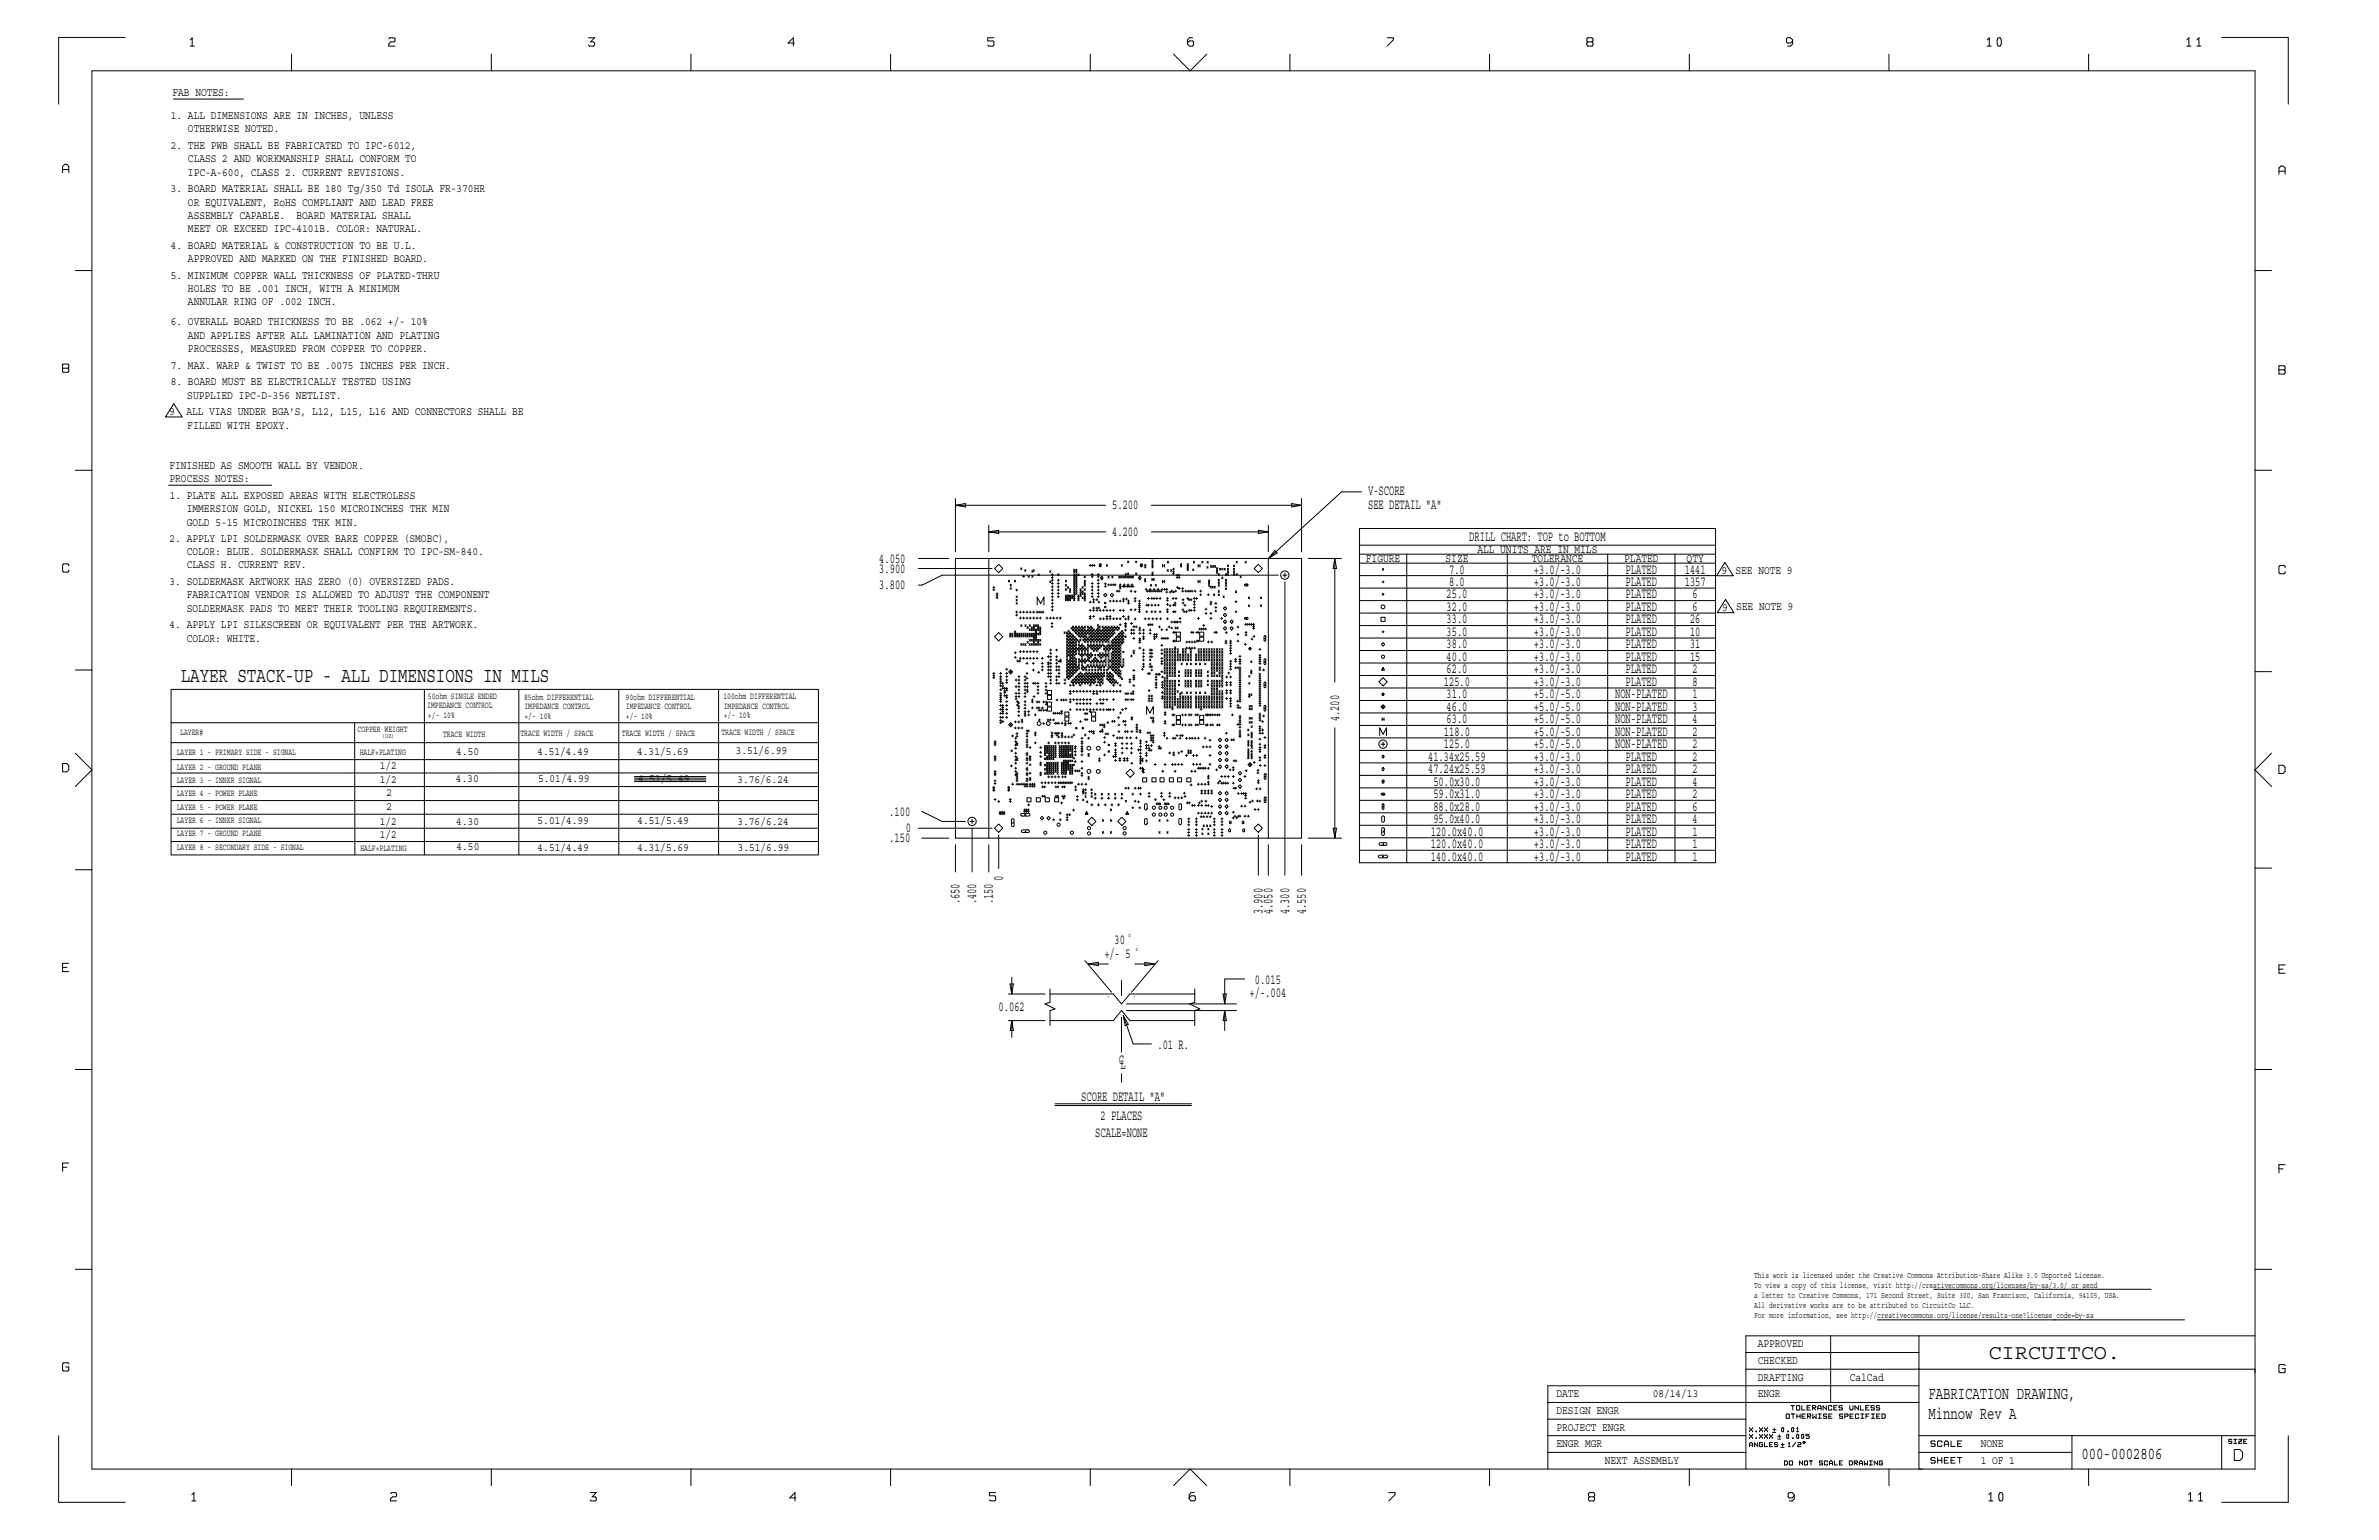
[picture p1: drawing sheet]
<svg xmlns="http://www.w3.org/2000/svg" width="432mm" height="279mm" viewBox="0 0 432 279" stroke-linecap="round" stroke-linejoin="round" font-family="sans-serif">
<defs><g id="words">
<text font-size="3.8" x="32.8" y="123.8">LAYER STACK-UP - ALL DIMENSIONS IN MILS</text>
<text font-size="3.7" x="360.9" y="246.6">CIRCUITCO.</text>
<g font-size="3.2">
<text x="350" y="257.5">Minnow Rev A</text>
<text x="350" y="253.9">FABRICATION DRAWING,</text>
<text x="377.8" y="264.8">000-0002806</text>
</g>
<g font-size="2.7">
<text x="248.3" y="89.9">V-SCORE</text>
<text x="201.9" y="92.4">5.200</text>
<text x="248.3" y="92.3">SEE DETAIL &quot;A&quot;</text>
<text x="201.9" y="97.2">4.200</text>
<text x="266.7" y="98.1">DRILL CHART: TOP to BOTTOM</text>
<text x="159.6" y="106.9">3.800</text>
<text x="159.6" y="103.9">3.900</text>
<text x="159.6" y="102.1">4.050</text>
<text x="263" y="106.3">8.0</text>
<text x="263" y="104.1">7.0</text>
<text x="278.4" y="106.3">+3.0/-3.0</text>
<text x="278.4" y="104.1">+3.0/-3.0</text>
<text x="295.1" y="106.3">PLATED</text>
<text x="295.1" y="104.1">PLATED</text>
<text x="305.8" y="106.3">1357</text>
<text x="305.8" y="104.1">1441</text>
<text x="262.6" y="113.1">33.0</text>
<text x="262.6" y="110.8">32.0</text>
<text x="262.6" y="108.6">25.0</text>
<text x="278.4" y="113.1">+3.0/-3.0</text>
<text x="278.4" y="110.8">+3.0/-3.0</text>
<text x="278.4" y="108.6">+3.0/-3.0</text>
<text x="295.1" y="113.1">PLATED</text>
<text x="295.1" y="110.8">PLATED</text>
<text x="295.1" y="108.6">PLATED</text>
<text x="306.7" y="113.1">26</text>
<text x="307.2" y="110.8">6</text>
<text x="307.2" y="108.6">6</text>
<text x="262.6" y="119.9">40.0</text>
<text x="262.6" y="117.6">38.0</text>
<text x="262.6" y="115.4">35.0</text>
<text x="278.4" y="119.9">+3.0/-3.0</text>
<text x="278.4" y="117.6">+3.0/-3.0</text>
<text x="278.4" y="115.4">+3.0/-3.0</text>
<text x="295.1" y="119.9">PLATED</text>
<text x="295.1" y="117.6">PLATED</text>
<text x="295.1" y="115.4">PLATED</text>
<text x="306.7" y="119.9">15</text>
<text x="306.7" y="117.6">31</text>
<text x="306.7" y="115.4">10</text>
<text x="262.1" y="124.4">125.0</text>
<text x="262.6" y="122.2">62.0</text>
<text x="278.4" y="124.4">+3.0/-3.0</text>
<text x="278.4" y="122.2">+3.0/-3.0</text>
<text x="295.1" y="124.4">PLATED</text>
<text x="295.1" y="122.2">PLATED</text>
<text x="307.2" y="124.4">8</text>
<text x="307.2" y="122.2">2</text>
<text x="243" y="130.9" transform="rotate(-90 243 130.9)">4.200</text>
<text x="262.6" y="131.2">63.0</text>
<text x="262.6" y="129">46.0</text>
<text x="262.6" y="126.7">31.0</text>
<text x="278.4" y="131.2">+5.0/-5.0</text>
<text x="278.4" y="129">+5.0/-5.0</text>
<text x="278.4" y="126.7">+5.0/-5.0</text>
<text x="293.2" y="131.2">NON-PLATED</text>
<text x="293.2" y="129">NON-PLATED</text>
<text x="293.2" y="126.7">NON-PLATED</text>
<text x="307.2" y="131.2">4</text>
<text x="307.2" y="129">3</text>
<text x="307.2" y="126.7">1</text>
<text x="262.1" y="135.8">125.0</text>
<text x="262.1" y="133.5">118.0</text>
<text x="278.4" y="135.8">+5.0/-5.0</text>
<text x="278.4" y="133.5">+5.0/-5.0</text>
<text x="293.2" y="135.8">NON-PLATED</text>
<text x="293.2" y="133.5">NON-PLATED</text>
<text x="307.2" y="135.8">2</text>
<text x="307.2" y="133.5">2</text>
<text x="259.2" y="140.3">47.24x25.59</text>
<text x="259.2" y="138">41.34x25.59</text>
<text x="260.2" y="142.6">50.0x30.0</text>
<text x="278.4" y="142.6">+3.0/-3.0</text>
<text x="278.4" y="140.3">+3.0/-3.0</text>
<text x="278.4" y="138">+3.0/-3.0</text>
<text x="295.1" y="142.6">PLATED</text>
<text x="295.1" y="140.3">PLATED</text>
<text x="295.1" y="138">PLATED</text>
<text x="307.2" y="142.6">4</text>
<text x="307.2" y="140.3">2</text>
<text x="307.2" y="138">2</text>
<text x="161.4" y="148">.100</text>
<text x="260.2" y="149.4">95.0x40.0</text>
<text x="260.2" y="147.1">88.0x28.0</text>
<text x="260.2" y="144.8">59.0x31.0</text>
<text x="278.4" y="149.4">+3.0/-3.0</text>
<text x="278.4" y="147.1">+3.0/-3.0</text>
<text x="278.4" y="144.8">+3.0/-3.0</text>
<text x="295.1" y="149.4">PLATED</text>
<text x="295.1" y="147.1">PLATED</text>
<text x="295.1" y="144.8">PLATED</text>
<text x="307.2" y="149.4">4</text>
<text x="307.2" y="147.1">6</text>
<text x="307.2" y="144.8">2</text>
<text x="161.4" y="152.8">.150</text>
<text x="164.4" y="151">0</text>
<text x="259.7" y="153.9">120.0x40.0</text>
<text x="259.7" y="151.6">120.0x40.0</text>
<text x="278.4" y="153.9">+3.0/-3.0</text>
<text x="278.4" y="151.6">+3.0/-3.0</text>
<text x="295.1" y="153.9">PLATED</text>
<text x="295.1" y="151.6">PLATED</text>
<text x="307.2" y="153.9">1</text>
<text x="307.2" y="151.6">1</text>
<text x="182" y="159.9" transform="rotate(-90 182 159.9)">0</text>
<text x="259.7" y="156.1">140.0x40.0</text>
<text x="278.4" y="156.1">+3.0/-3.0</text>
<text x="295.1" y="156.1">PLATED</text>
<text x="307.2" y="156.1">1</text>
<text x="174.2" y="164.1" transform="rotate(-90 174.2 164.1)">.650</text>
<text x="177.2" y="164.1" transform="rotate(-90 177.2 164.1)">.400</text>
<text x="180.2" y="164.1" transform="rotate(-90 180.2 164.1)">.150</text>
<text x="229.2" y="165.9" transform="rotate(-90 229.2 165.9)">3.900</text>
<text x="230.9" y="165.9" transform="rotate(-90 230.9 165.9)">4.050</text>
<text x="234" y="165.9" transform="rotate(-90 234 165.9)">4.300</text>
<text x="237" y="165.9" transform="rotate(-90 237 165.9)">4.550</text>
<text x="200.4" y="173.8">+/- 5</text>
<text x="202.3" y="171.3">30</text>
<text x="227.8" y="178.5">0.015</text>
<text x="181.3" y="183.3">0.062</text>
<text x="226.8" y="180.9">+/-.004</text>
<text x="210.1" y="190.3">.01 R.</text>
<text x="203.1" y="193">C</text>
<text x="203.4" y="193.9">L</text>
<text x="196.3" y="199.7">SCORE DETAIL &quot;A&quot;</text>
<text x="199.7" y="203.3">2 PLACES</text>
<text x="198.8" y="206.3">SCALE=NONE</text>
</g>
<g font-size="2.1">
<text x="31.3" y="17.4">FAB NOTES:</text>
<text x="31" y="21.6">1. ALL DIMENSIONS ARE IN INCHES, UNLESS</text>
<text x="31" y="27">2. THE PWB SHALL BE FABRICATED TO IPC-6012,</text>
<text x="34.1" y="29.4">CLASS 2 AND WORKMANSHIP SHALL CONFORM TO</text>
<text x="34.1" y="24">OTHERWISE NOTED.</text>
<text x="31" y="34.9">3. BOARD MATERIAL SHALL BE 180 Tg/350 Td ISOLA FR-370HR</text>
<text x="34.1" y="31.9">IPC-A-600, CLASS 2. CURRENT REVISIONS.</text>
<text x="34.1" y="39.7">ASSEMBLY CAPABLE.</text>
<text x="34.1" y="37.3">OR EQUIVALENT, RoHS COMPLIANT AND LEAD FREE</text>
<text x="53.8" y="39.7">BOARD MATERIAL SHALL</text>
<text x="31" y="45.1">4. BOARD MATERIAL &amp; CONSTRUCTION TO BE U.L.</text>
<text x="34.1" y="47.6">APPROVED AND MARKED ON THE FINISHED BOARD.</text>
<text x="34.1" y="42.1">MEET OR EXCEED IPC-4101B. COLOR: NATURAL.</text>
<text x="31" y="50.6">5. MINIMUM COPPER WALL THICKNESS OF PLATED-THRU</text>
<text x="34.1" y="53">HOLES TO BE .001 INCH, WITH A MINIMUM</text>
<text x="31" y="59">6. OVERALL BOARD THICKNESS TO BE .062 +/- 10%</text>
<text x="34.1" y="55.4">ANNULAR RING OF .002 INCH.</text>
<text x="34.1" y="63.9">PROCESSES, MEASURED FROM COPPER TO COPPER.</text>
<text x="34.1" y="61.4">AND APPLIES AFTER ALL LAMINATION AND PLATING</text>
<text x="31" y="69.9">8. BOARD MUST BE ELECTRICALLY TESTED USING</text>
<text x="31" y="66.9">7. MAX. WARP &amp; TWIST TO BE .0075 INCHES PER INCH.</text>
<text x="30.7" y="75.4">9</text>
<text x="33.8" y="75.4">ALL VIAS UNDER BGA'S, L12, L15, L16 AND CONNECTORS SHALL BE</text>
<text x="34" y="72.3">SUPPLIED IPC-D-356 NETLIST.</text>
<text x="34" y="77.8">FILLED WITH EPOXY.</text>
<text x="30.8" y="85">FINISHED AS SMOOTH WALL BY VENDOR.</text>
<text x="30.8" y="87.4">PROCESS NOTES:</text>
<text x="30.8" y="90.5">1. PLATE ALL EXPOSED AREAS WITH ELECTROLESS</text>
<text x="33.9" y="95.4">GOLD 5-15 MICROINCHES THK MIN.</text>
<text x="33.9" y="93">IMMERSION GOLD, NICKEL 150 MICROINCHES THK MIN</text>
<text x="30.8" y="98.3">2. APPLY LPI SOLDERMASK OVER BARE COPPER (SMOBC),</text>
<text x="33.9" y="100.7">COLOR: BLUE. SOLDERMASK SHALL CONFIRM TO IPC-SM-840.</text>
<text x="268.2" y="100.4">ALL UNITS ARE IN MILS</text>
<text x="30.8" y="106.1">3. SOLDERMASK ARTWORK HAS ZERO (0) OVERSIZED PADS.</text>
<text x="33.9" y="103.1">CLASS H. CURRENT REV.</text>
<text x="247.9" y="102">FIGURE</text>
<text x="262.4" y="102">SIZE</text>
<text x="278" y="102">TOLERANCE</text>
<text x="294.8" y="102">PLATED</text>
<text x="306.1" y="102">QTY</text>
<text x="312.5" y="104.1">9</text>
<text x="315" y="104.1">SEE NOTE 9</text>
<text x="30.8" y="114">4. APPLY LPI SILKSCREEN OR EQUIVALENT PER THE ARTWORK.</text>
<text x="33.9" y="111">SOLDERMASK PADS TO MEET THEIR TOOLING REQUIREMENTS.</text>
<text x="33.9" y="108.5">FABRICATION VENDOR IS ALLOWED TO ADJUST THE COMPONENT</text>
<text x="312.6" y="110.8">9</text>
<text x="315.1" y="110.7">SEE NOTE 9</text>
<text x="33.9" y="116.4">COLOR: WHITE.</text>
<text x="82.8" y="137">4.50</text>
<text x="97.5" y="136.9">4.51/4.49</text>
<text x="115.7" y="136.9">4.31/5.69</text>
<text x="133.5" y="136.7">3.51/6.99</text>
<text x="68.9" y="142.1">1/2</text>
<text x="68.9" y="139.6">1/2</text>
<text x="82.8" y="141.9">4.30</text>
<text x="97.7" y="141.9">5.01/4.99</text>
<text x="115.8" y="141.9">4.51/5.49</text>
<text x="133.8" y="142">3.76/6.24</text>
<text x="68.9" y="149.6">1/2</text>
<text x="70.1" y="146.9">2</text>
<text x="70.1" y="144.5">2</text>
<text x="82.8" y="149.6">4.30</text>
<text x="97.6" y="149.6">5.01/4.99</text>
<text x="115.7" y="149.6">4.51/5.49</text>
<text x="133.9" y="149.6">3.76/6.24</text>
<text x="68.9" y="152.1">1/2</text>
<text x="82.9" y="154.2">4.50</text>
<text x="97.6" y="154.3">4.51/4.49</text>
<text x="115.7" y="154.3">4.31/5.69</text>
<text x="133.9" y="154.4">3.51/6.99</text>
<text x="319" y="244.4">APPROVED</text>
<text x="319" y="250.5">DRAFTING</text>
<text x="319" y="247.5">CHECKED</text>
<text x="335.7" y="250.5">CalCad</text>
<text x="282.5" y="256.5">DESIGN ENGR</text>
<text x="282.5" y="253.5">DATE</text>
<text x="300" y="253.5">08/14/13</text>
<text x="319" y="253.5">ENGR</text>
<text x="282.5" y="262.6">ENGR MGR</text>
<text x="282.5" y="259.5">PROJECT ENGR</text>
<text x="359.5" y="262.6">NONE</text>
<text x="291.3" y="265.6">NEXT ASSEMBLY</text>
<text x="359.5" y="265.6">1 OF 1</text>
</g>
<g font-size="1.7">
<text x="77.5" y="128.5">IMPEDANCE CONTROL</text>
<text x="77.7" y="126.8">50ohm SINGLE ENDED</text>
<text x="77.7" y="130.3">+/- 10%</text>
<text x="95.1" y="127">85ohm DIFFERENTIAL</text>
<text x="95.2" y="130.4">+/- 10%</text>
<text x="95.2" y="128.7">IMPEDANCE CONTROL</text>
<text x="113.5" y="127">90ohm DIFFERENTIAL</text>
<text x="113.6" y="130.4">+/- 10%</text>
<text x="113.6" y="128.7">IMPEDANCE CONTROL</text>
<text x="131.3" y="126.9">100ohm DIFFERENTIAL</text>
<text x="131.4" y="130.3">+/- 10%</text>
<text x="131.4" y="128.6">IMPEDANCE CONTROL</text>
<text x="32.1" y="137">LAYER 1 - PRIMARY SIDE - SIGNAL</text>
<text x="32.7" y="133.3">LAYER#</text>
<text x="64.9" y="132.8">COPPER WEIGHT</text>
<text x="65.3" y="137">HALF+PLATING</text>
<text x="80.4" y="133.6">TRACE WIDTH</text>
<text x="94.4" y="133.5">TRACE WIDTH / SPACE</text>
<text x="112.9" y="133.5">TRACE WIDTH / SPACE</text>
<text x="130.9" y="133.4">TRACE WIDTH / SPACE</text>
<text x="32.1" y="142.1">LAYER 3 - INNER SIGNAL</text>
<text x="32.1" y="139.7">LAYER 2 - GROUND PLANE</text>
<text x="32.1" y="149.4">LAYER 6 - INNER SIGNAL</text>
<text x="32.1" y="146.9">LAYER 5 - POWER PLANE</text>
<text x="32.1" y="144.5">LAYER 4 - POWER PLANE</text>
<text x="32.1" y="154.2">LAYER 8 - SECONDARY SIDE - SIGNAL</text>
<text x="32.1" y="151.8">LAYER 7 - GROUND PLANE</text>
<text x="65.4" y="154.3">HALF+PLATING</text>
</g>
<g font-size="1.6">
<text x="318.4" y="233.6">To view a copy of this license, visit http://creativecommons.org/licenses/by-sa/3.0/ or send</text>
<text x="318.4" y="231.8">This work is licensed under the Creative Commons Attribution-Share Alike 3.0 Unported License.</text>
<text x="318.4" y="239">For more information, see http://creativecommons.org/license/results-one?license_code=by-sa</text>
<text x="318.4" y="237.2">All derivative works are to be attributed to CircuitCo LLC.</text>
<text x="318.4" y="235.4">a letter to Creative Commons, 171 Second Street, Suite 300, San Francisco, California, 94105, USA.</text>
</g>
<g font-size="1.3">
<text x="204.9" y="170.1">o</text>
<text x="206.2" y="172.5">o</text>
</g>
<text font-size="1.1" x="69.3" y="134">(OZ)</text>
</g></defs>
<g fill="none" stroke="#000" stroke-width=".18">
<path d="M16.7 12.8h392.6v253.7h-392.6zM22.7 6.8h-12.1v12.1M31.5 18h12.7M34.5 7.2l.4-.3v1.5M34.5 8.4h.8M52.9 9.8v3M70.6 7l.2-.1h.7l.2 .1v.4l-.2 .2h-.6l-.3 .4v.4h1.1M89.2 9.8v3M106.8 6.9h1.1l-.7 .7h.5l.2 .2v.4l-.2 .2h-.7l-.2-.2M125.4 9.8v3M144.2 7.8h-1.2l1-.9v1.5M161.6 9.8v3"/>
<path d="M180.4 6.9h-1.1v.5h.9l.2 .2v.6l-.2 .2h-.7l-.2-.2M197.9 9.8v3M213 9.8l3 3 3-3M216.5 6.9h-.6l-.4 .3v.8l.4 .4h.6l.1-.2v-.6l-.1-.2h-.6l-.4 .4M234.1 9.8v3M251.8 6.9h1.1v.3l-1.1 1.2M270.4 9.8v3M288.2 7.6h.7M288.2 7.6l-.2 .2v.4l.2 .2h.7l.2-.2v-.4l-.2-.2M288.9 7.6l.2-.2v-.4l-.2-.1h-.7l-.2 .1v.4l.2 .2M306.6 9.8v3M325.4 7.4l-.4 .4h-.6l-.1-.2v-.6l.1-.1h.6l.4 .3v.8l-.4 .4h-.6"/>
<path d="M342.9 9.8v3M360.7 7.2l.4-.3v1.5M360.7 8.4h.7M362.7 6.9h.4l.1 .3v.8l-.1 .4h-.4l-.2-.4v-.8zM379.1 9.8v3M396.9 8.4h.8M396.9 7.2l.4-.3v1.5M398.7 8.4h.8M398.7 7.2l.4-.3v1.5M403.2 6.8h12.1v12.1M11.4 30.8h1.1M12.5 31.3v-1.1l-.4-.4h-.4l-.3 .4v1.1"/>
<path d="M413.6 31.1h1.2M414.8 31.6v-1.1l-.4-.4h-.4l-.4 .4v1.1M13.7 49.1h3M409.3 49.1h3M11.4 66.8v-.7h.9l.2 .2v.3l-.2 .2M11.4 66.8h.9M12.3 66.8l.2 .2v.4l-.2 .1h-.9v-.7M31.5 73.2l1.6 2.4h-3.1zM413.6 66.4h1l.2 .1v.4l-.2 .2 .2 .2v.4l-.2 .2h-1zM413.6 67.1h1M13.7 85.3h3M30.6 88h18.7"/>
<path d="M173.4 90.4v9.7M179.5 95.3v4.8M200.7 91.7h-27.3l1.8 .3v-.6l-1.8 .3M200.7 96.5h-21.2l1.8 .3v-.6l-1.8 .3M209 96.5h21.2M209 91.7h27.2M228.4 96.2l1.8 .3-1.8 .3zM230.2 95.3v4.8M234.4 91.4l1.8 .3-1.8 .3zM236.2 90.4v9.7M246.8 95.9h64.6v60.6h-64.6zM246.8 98.9h64.6"/>
<path d="M247.1 89.2h-3.6l-13.2 12.1 1.1-1.4 .4 .4-1.5 1M409.3 85.3h3M12.5 102.7l-.2-.4h-.7l-.2 .2v1.1l.2 .2h.7l.2-.4M166.7 101.3h5.5M166.7 103.1h13.4M179.5 101.3h50.7M180.2 106.6h.4M180.2 107h.4M180.4 106.4v.3M180.4 106.8v.4M180.8 108.1h.3M180.8 107.7h.3"/>
<path d="M180.8 108.5h.3M181 107.5v1.1M181.3 114.8l.7 .7-.7 .8-.8-.8zM181.3 102.4l.7 .7-.7 .8-.8-.8zM183 105.3l.2 .3M183.2 105.3l-.2 .3M183.3 114.9l.2 .3M183.3 115.3l.2 .3M183.3 106.6l.3 .3M183.3 106l.3 .3M183.5 114.9l-.2 .3M183.5 115.3l-.2 .3"/>
<path d="M183.6 106.6l-.3 .3M183.6 106l-.3 .3M183.6 115.3l.3 .3M183.6 114.9l.3 .3M183.9 115.3l-.3 .3M183.9 114.9l-.3 .3M184.1 105.3l.2 .3M184.1 119.3h.4M184.1 118.4h.4M184.1 115.3l.2 .3M184.1 114.9l.2 .3M184.1 114.5l.2 .3"/>
<path d="M184.3 118.2v.4M184.3 119.1v.3M184.3 105.3l-.2 .3M184.3 111.6h.4M184.3 111h.4M184.3 115.3l-.2 .3M184.3 114.9l-.2 .3M184.3 114.5l-.2 .3M184.4 109.3l.2 .3M184.4 108.7l.2 .3M184.4 106.9l.2 .3M184.4 108.1l.2 .3"/>
<path d="M184.5 115.3l.2 .3M184.5 114.9l.2 .3M184.5 110.8v.4M184.5 111.4v.4M184.5 119.9h.8M184.6 109.3l-.2 .3M184.6 106.9l-.2 .3M184.6 108.7l-.2 .3M184.6 108.1l-.2 .3M184.7 119.7v.4M184.7 115.3l-.2 .3M184.7 114.9l-.2 .3"/>
<path d="M184.9 115.3l.2 .3M184.9 114.9l.2 .3M185 112.1h.4M185 118.2h.4M185 111.1h.4M185 119.4h.4M185.1 119.7v.4M185.1 115.3l-.2 .3M185.1 114.9l-.2 .3M185.2 110.9v.3M185.2 112v.3M185.2 118v.4"/>
<path d="M185.2 119.3v.3M185.3 103l.2 .3M185.3 114.9l.2 .3M185.3 115.3l.2 .3M185.3 116.8l.2 .3M185.3 113.3l.2 .4M185.5 103l-.2 .3M185.5 114.9l-.2 .3M185.5 115.3l-.2 .3M185.5 116.8l-.2 .3M185.5 113.3l-.2 .4M185.6 104.6h.4"/>
<path d="M185.6 112.1h.4M185.6 118.2h.4M185.6 111.1h.4M185.6 119.4h.4M185.7 114.9l.2 .3M185.7 116.8l.2 .3M185.7 115.3l.2 .3M185.8 104.4v.4M185.8 110.9v.3M185.8 112v.3M185.8 118v.4M185.8 119.3v.3"/>
<path d="M185.9 116.8l-.2 .3M185.9 114.9l-.2 .3M185.9 115.3l-.2 .3M186 103.4l.2 .3M186 116.8l.2 .3M186 114.9l.2 .3M186 115.3l.2 .3M186 113.3l.2 .4M186.2 103.4l-.2 .3M186.2 116.8l-.2 .3M186.2 111.1h.4M186.2 112.1h.4"/>
<path d="M186.2 118.2h.4M186.2 119.4h.4M186.2 114.9l-.2 .3M186.2 115.3l-.2 .3M186.2 113.3l-.2 .4M186.4 114.9l.2 .3M186.4 110.9v.3M186.4 115.3l.2 .3M186.4 116.4l.2 .3M186.4 112v.3M186.4 118v.4M186.4 113.7l.2 .3"/>
<path d="M186.4 119.3v.3M186.6 104.4l.2 .3M186.6 116.4l-.2 .3M186.6 115.3l-.2 .3M186.6 114.9l-.2 .3M186.6 113.7l-.2 .3M186.8 116l.2 .3M186.8 115.3l.2 .3M186.8 114.9l.2 .3M186.8 116.8l.2 .3M186.8 114.1l.2 .3M186.8 113.3l.2 .4"/>
<path d="M186.8 118.2h.4M186.8 119.4h.4M186.8 104.4l-.2 .3M186.8 111.1h.4M186.8 112.1h.4M187 118v.4M187 116l-.2 .3M187 116.8l-.2 .3M187 115.3l-.2 .3M187 114.9l-.2 .3M187 119.3v.3M187 110.9v.3"/>
<path d="M187 112v.3M187 114.1l-.2 .3M187 113.3l-.2 .4M187.2 116.8l.2 .3M187.2 114.9l.2 .3M187.2 115.3l.2 .3M187.2 114.1l.2 .3M187.2 113.7l.2 .3M187.2 116l.2 .3M187.3 104.4l.2 .3M187.3 103.5l.2 .3M187.4 116.8l-.2 .3"/>
<path d="M187.4 114.9l-.2 .3M187.4 115.3l-.2 .3M187.4 114.1l-.2 .3M187.4 113.7l-.2 .3M187.4 116l-.2 .3M187.4 118.2h.4M187.4 119.4h.4M187.4 111.1h.4M187.4 112.1h.4M187.5 104.4l-.2 .3M187.5 103.5l-.2 .3M187.5 103.4l.2 .3"/>
<path d="M187.6 114.9l.2 .3M187.6 115.3l.2 .3M187.6 113.7l.2 .3M187.6 113.3l.2 .4M187.6 114.1l.2 .3M187.6 115.6l.2 .4M187.6 116.4l.2 .3M187.6 116l.2 .3M187.6 116.8l.2 .3M187.6 118v.4M187.6 119.3v.3M187.6 110.9v.3"/>
<path d="M187.6 112v.3M187.7 103.4l-.2 .3M187.8 114.9l-.2 .3M187.8 116l-.2 .3M187.8 115.3l-.2 .3M187.8 114.1l-.2 .3M187.8 113.7l-.2 .3M187.8 113.3l-.2 .4M187.8 116.4l-.2 .3M187.8 115.6l-.2 .4M187.8 116.8l-.2 .3M187.9 115.6l.3 .4"/>
<path d="M187.9 116.8l.3 .3M187.9 115.3l.3 .3M187.9 113.3l.3 .4M187.9 114.5l.3 .3M187.9 114.1l.3 .3M187.9 116l.3 .3M187.9 114.9l.3 .3M188 118.2h.4M188 119.4h.4M188 112.1h.4M188.2 116.8l-.3 .3M188.2 115.6l-.3 .4"/>
<path d="M188.2 115.3l-.3 .3M188.2 114.1l-.3 .3M188.2 113.3l-.3 .4M188.2 114.5l-.3 .3M188.2 114.9l-.3 .3M188.2 116l-.3 .3M188.2 118v.4M188.2 119.3v.3M188.2 110.9v.3M188.2 112v.3M188.3 109.7v-1.4l.6 1.2 .6-1.2v1.4M188.3 116l.2 .3"/>
<path d="M188.3 113.7l.2 .3M188.3 113.3l.2 .4M188.3 116.8l.2 .3M188.3 116.4l.2 .3M188.3 114.1l.2 .3M188.3 114.9l.2 .3M188.4 104.1l.2 .3M188.5 116l-.2 .3M188.5 113.3l-.2 .4M188.5 113.7l-.2 .3M188.5 116.4l-.2 .3M188.5 116.8l-.2 .3"/>
<path d="M188.5 114.1l-.2 .3M188.5 114.9l-.2 .3M188.6 110.9v.3M188.6 104.1l-.2 .3M188.6 112.1h.4M188.7 114.1l.2 .3M188.7 116l.2 .3M188.7 114.5l.2 .3M188.7 116.8l.2 .3M188.7 114.9l.2 .3M188.7 113.7l.2 .3M188.8 112v.3"/>
<path d="M188.9 116.8l-.2 .3M188.9 114.1l-.2 .3M188.9 114.5l-.2 .3M188.9 113.7l-.2 .3M188.9 114.9l-.2 .3M188.9 116l-.2 .3M189 110.9v.3M189 119.4h.4M189.2 119.3v.3M189.3 110.9v.3M189.5 111.1h-1.5M189.8 112.1h.4"/>
<path d="M190 112v.3M190.1 119.1h.4M190.3 119v.3M190.5 105.6h.3M190.5 112.1h.3M190.5 119.1h.4M190.5 118.5h.4M190.5 117.9h.4M190.5 119.7h.4M190.5 103.5l.3 .3M190.6 105.4v.3M190.6 112v.3"/>
<path d="M190.7 117.8v.3M190.7 118.3v.4M190.7 119v.3M190.7 119.5v.4M190.8 103.5l-.3 .3M190.8 113.1h.3M190.8 113.7h.3M190.8 104.8h.4M190.8 106.5h.4M190.8 105.9h.4M190.8 105.3h.4M190.8 104.3h.4"/>
<path d="M190.8 109.5h.4M190.8 107.1h.4M190.8 107.7h.4M190.8 108.3h.4M190.8 110.1h.4M190.8 110.7h.4M190.8 108.9h.4M190.9 112.9v.4M190.9 113.5v.4M191 104.1v.3M191 104.6v.3M191 105.1v.3"/>
<path d="M191 105.7v.3M191 106.3v.3M191 106.9v.3M191 107.5v.3M191 108.1v.3M191 108.7v.4M191 109.3v.3M191 109.9v.4M191 110.5v.3M191.1 112.1h.3M191.2 112v.3M191.6 119.1h.4"/>
<path d="M191.6 117.9h.4M191.6 119.7h.4M191.7 112.1h.3M191.8 117.8v.3M191.8 119v.3M191.8 119.5v.4M191.9 112v.3M191.9 105.9h.4M191.9 105.3h.4M191.9 104.3h.4M191.9 107.1h.4M191.9 107.7h.4"/>
<path d="M191.9 108.3h.4M191.9 106.5h.4M192 120h.7M192.1 104.1v.3M192.1 105.1v.3M192.1 105.7v.3M192.1 106.3v.3M192.1 106.9v.3M192.1 107.5v.3M192.1 108.1v.3M192.2 119.8v.4M192.3 112.1h.3"/>
<path d="M192.3 119.7h.4M192.4 112v.3M192.5 119.5v.7M193.1 114.6l.2 .4M193.3 114.6l-.2 .4M193.4 108l.2 .2M193.4 106.8l.2 .3M193.4 108.7l.2 .3M193.4 105.3l.2 .3M193.4 108.3l.2 .3M193.4 106l.2 .3M193.6 119l.2 .3"/>
<path d="M193.6 117.3l.2 .3M193.6 119.5l.2 .3M193.6 117.9l.2 .3M193.6 118.4l.2 .3M193.6 116.8l.2 .3M193.6 115.7l.2 .3M193.6 116.3l.2 .3M193.6 115.2l.2 .3M193.6 114.7l.2 .3M193.6 108.7l-.2 .3M193.6 108l-.2 .2M193.6 108.3l-.2 .3"/>
<path d="M193.6 106.8l-.2 .3M193.6 105.3l-.2 .3M193.6 106l-.2 .3M193.7 106.4l.3 .3M193.7 108.7l.3 .3M193.7 108l.3 .2M193.7 108.3l.3 .3M193.8 119l-.2 .3M193.8 119.5l-.2 .3M193.8 117.3l-.2 .3M193.8 117.9l-.2 .3M193.8 118.4l-.2 .3"/>
<path d="M193.8 116.8l-.2 .3M193.8 115.7l-.2 .3M193.8 115.2l-.2 .3M193.8 116.3l-.2 .3M193.8 114.7l-.2 .3M193.8 117.6l.3 .3M193.8 119.8l.3 .3M193.8 117.1l.3 .3M193.8 118.7l.3 .3M193.8 118.2l.3 .2M193.8 116.5l.3 .3M193.8 116l.3 .3"/>
<path d="M193.8 114.4l.3 .3M193.8 114.9l.3 .3M193.8 115.5l.3 .3M194 108l-.3 .2M194 108.7l-.3 .3M194 108.3l-.3 .3M194 106.4l-.3 .3M194.1 118.7l-.3 .3M194.1 117.6l-.3 .3M194.1 118.2l-.3 .2M194.1 119.8l-.3 .3M194.1 117.1l-.3 .3"/>
<path d="M194.1 115.5l-.3 .3M194.1 114.9l-.3 .3M194.1 116l-.3 .3M194.1 116.5l-.3 .3M194.1 114.4l-.3 .3M194.1 119l.2 .3M194.1 119.5l.2 .3M194.1 108l.2 .2M194.1 117.3l.2 .3M194.1 118.4l.2 .3M194.1 116.3l.2 .3M194.1 115.7l.2 .3"/>
<path d="M194.1 114.7l.2 .3M194.1 108.3l.2 .3M194.1 117.9l.2 .3M194.1 116.8l.2 .3M194.1 115.2l.2 .3M194.1 106.8l.2 .3M194.1 108.7l.2 .3M194.1 107.2l.2 .3M194.3 119l-.2 .3M194.3 119.5l-.2 .3M194.3 117.3l-.2 .3M194.3 117.9l-.2 .3"/>
<path d="M194.3 118.4l-.2 .3M194.3 116.8l-.2 .3M194.3 115.2l-.2 .3M194.3 115.7l-.2 .3M194.3 116.3l-.2 .3M194.3 114.7l-.2 .3M194.3 108.3l-.2 .3M194.3 108l-.2 .2M194.3 108.7l-.2 .3M194.3 107.2l-.2 .3M194.3 106.8l-.2 .3M194.4 119.8l.2 .3"/>
<path d="M194.4 119.2l.2 .3M194.4 118.2l.2 .2M194.4 117.6l.2 .3M194.4 117.1l.2 .3M194.4 118.7l.2 .3M194.4 115.5l.2 .3M194.4 116.5l.2 .3M194.4 113.9l.2 .3M194.4 116l.2 .3M194.4 114.9l.2 .3M194.5 108l.2 .2M194.5 108.3l.2 .3"/>
<path d="M194.6 119.8l-.2 .3M194.6 118.2l-.2 .2M194.6 118.7l-.2 .3M194.6 119.2l-.2 .3M194.6 117.1l-.2 .3M194.6 117.6l-.2 .3M194.6 116.5l-.2 .3M194.6 115.5l-.2 .3M194.6 116l-.2 .3M194.6 114.9l-.2 .3M194.6 113.9l-.2 .3M194.6 119l.3 .3"/>
<path d="M194.6 119.5l.3 .3M194.6 118.4l.3 .3M194.6 116.3l.3 .3M194.6 117.3l.3 .3M194.6 116.8l.3 .3M194.6 117.9l.3 .3M194.6 115.7l.3 .3M194.6 115.2l.3 .3M194.6 113.6l.3 .3M194.6 114.1l.3 .3M194.7 108.3l-.2 .3M194.7 108l-.2 .2"/>
<path d="M194.9 117.3l-.3 .3M194.9 116.8l-.3 .3M194.9 119.5l-.3 .3M194.9 118.4l-.3 .3M194.9 119l-.3 .3M194.9 117.9l-.3 .3M194.9 116.3l-.3 .3M194.9 115.7l-.3 .3M194.9 115.2l-.3 .3M194.9 113.6l-.3 .3M194.9 114.1l-.3 .3M194.9 107.2l.2 .3"/>
<path d="M194.9 108l.2 .2M194.9 107.6l.2 .3M194.9 108.3l.2 .3M194.9 105.7l.2 .3M194.9 105.3l.2 .3M194.9 103.3l.2 .3M194.9 103.7l.2 .2M194.9 106l.2 .3M194.9 104.1l.2 .3M194.9 108.7l.2 .3M194.9 104.5l.2 .3M194.9 106.4l.2 .3"/>
<path d="M194.9 106.8l.2 .3M194.9 104.9l.2 .3M194.9 119.2l.2 .3M194.9 115.5l.2 .3M194.9 119.8l.2 .3M194.9 118.2l.2 .2M194.9 117.6l.2 .3M194.9 117.1l.2 .3M194.9 118.7l.2 .3M194.9 116l.2 .3M194.9 113.9l.2 .3M194.9 116.5l.2 .3"/>
<path d="M194.9 114.4l.2 .3M195.1 108l-.2 .2M195.1 107.2l-.2 .3M195.1 107.6l-.2 .3M195.1 108.7l-.2 .3M195.1 108.3l-.2 .3M195.1 106.4l-.2 .3M195.1 106.8l-.2 .3M195.1 106l-.2 .3M195.1 105.7l-.2 .3M195.1 105.3l-.2 .3M195.1 104.9l-.2 .3"/>
<path d="M195.1 103.3l-.2 .3M195.1 104.1l-.2 .3M195.1 104.5l-.2 .3M195.1 103.7l-.2 .2M195.1 119.2l-.2 .3M195.1 115.5l-.2 .3M195.1 119.8l-.2 .3M195.1 118.2l-.2 .2M195.1 117.6l-.2 .3M195.1 118.7l-.2 .3M195.1 117.1l-.2 .3M195.1 116.5l-.2 .3"/>
<path d="M195.1 113.9l-.2 .3M195.1 116l-.2 .3M195.1 114.4l-.2 .3M195.2 116.3l.2 .3M195.2 118.4l.2 .3M195.2 119.5l.2 .3M195.2 116.8l.2 .3M195.2 117.3l.2 .3M195.2 115.7l.2 .3M195.2 117.9l.2 .3M195.2 113.6l.2 .3M195.2 114.1l.2 .3"/>
<path d="M195.2 114.7l.2 .3M195.3 107.2l.2 .3M195.3 107.6l.2 .3M195.3 106.8l.2 .3M195.3 103.3l.2 .3M195.3 104.9l.2 .3M195.3 104.5l.2 .3M195.3 106.4l.2 .3M195.3 106l.2 .3M195.3 105.7l.2 .3M195.3 105.3l.2 .3M195.3 104.1l.2 .3"/>
<path d="M195.3 103.7l.2 .2M195.4 116.3l-.2 .3M195.4 119.5l-.2 .3M195.4 117.3l-.2 .3M195.4 116.8l-.2 .3M195.4 118.4l-.2 .3M195.4 115.7l-.2 .3M195.4 117.9l-.2 .3M195.4 113.6l-.2 .3M195.4 114.7l-.2 .3M195.4 114.1l-.2 .3M195.5 117.6l.2 .3"/>
<path d="M195.5 113.9l.2 .3M195.5 114.9l.2 .3M195.5 116l.2 .3M195.5 114.4l.2 .3M195.5 107.2l-.2 .3M195.5 107.6l-.2 .3M195.5 106l-.2 .3M195.5 105.7l-.2 .3M195.5 105.3l-.2 .3M195.5 104.1l-.2 .3M195.5 106.4l-.2 .3M195.5 106.8l-.2 .3"/>
<path d="M195.5 104.9l-.2 .3M195.5 104.5l-.2 .3M195.5 103.3l-.2 .3M195.5 103.7l-.2 .2M195.6 108.3l.3 .3M195.6 104.1l.3 .3M195.6 108l.3 .2M195.6 108.7l.3 .3M195.7 117.6l-.2 .3M195.7 113.9l-.2 .3M195.7 114.9l-.2 .3M195.7 116l-.2 .3"/>
<path d="M195.7 114.4l-.2 .3M195.7 117.3l.2 .3M195.7 119.5l.2 .3M195.7 118.4l.2 .3M195.7 116.3l.2 .3M195.7 116.8l.2 .3M195.7 117.9l.2 .3M195.7 115.2l.2 .3M195.7 114.7l.2 .3M195.7 113.6l.2 .3M195.7 114.1l.2 .3M195.9 108.3l-.3 .3"/>
<path d="M195.9 108l-.3 .2M195.9 108.7l-.3 .3M195.9 104.1l-.3 .3M195.9 116.3l-.2 .3M195.9 116.8l-.2 .3M195.9 119.5l-.2 .3M195.9 117.3l-.2 .3M195.9 118.4l-.2 .3M195.9 117.9l-.2 .3M195.9 115.2l-.2 .3M195.9 114.7l-.2 .3M195.9 113.6l-.2 .3"/>
<path d="M195.9 114.1l-.2 .3M196 115.5l.2 .3M196 119.8l.2 .3M196 117.6l.2 .3M196 116l.2 .3M196 117.1l.2 .3M196 118.7l.2 .3M196 114.9l.2 .3M196 113.9l.2 .3M196 114.4l.2 .3M196 107.2l.2 .3M196 108l.2 .2"/>
<path d="M196 106.8l.2 .3M196 107.6l.2 .3M196.2 115.5l-.2 .3M196.2 119.8l-.2 .3M196.2 118.7l-.2 .3M196.2 117.6l-.2 .3M196.2 117.1l-.2 .3M196.2 116l-.2 .3M196.2 113.9l-.2 .3M196.2 114.9l-.2 .3M196.2 114.4l-.2 .3M196.2 108l-.2 .2"/>
<path d="M196.2 107.6l-.2 .3M196.2 107.2l-.2 .3M196.2 106.8l-.2 .3M196.3 119l.2 .3M196.3 119.5l.2 .3M196.3 116.8l.2 .3M196.3 118.4l.2 .3M196.3 115.2l.2 .3M196.3 117.3l.2 .3M196.3 117.9l.2 .3M196.3 113.6l.2 .3M196.3 114.7l.2 .3"/>
<path d="M196.3 114.1l.2 .3M196.4 106.4l.2 .3M196.4 107.2l.2 .3M196.4 107.6l.2 .3M196.4 108.3l.2 .3M196.5 119.5l-.2 .3M196.5 118.4l-.2 .3M196.5 119l-.2 .3M196.5 116.8l-.2 .3M196.5 115.2l-.2 .3M196.5 117.3l-.2 .3M196.5 117.9l-.2 .3"/>
<path d="M196.5 113.6l-.2 .3M196.5 114.7l-.2 .3M196.5 114.1l-.2 .3M196.5 114.9l.2 .3M196.5 116l.2 .3M196.5 114.4l.2 .3M196.5 113.9l.2 .3M196.5 118.7l.2 .3M196.5 115.5l.2 .3M196.5 117.6l.2 .3M196.5 119.8l.2 .3M196.5 117.1l.2 .3"/>
<path d="M196.6 106.4l-.2 .3M196.6 107.2l-.2 .3M196.6 107.6l-.2 .3M196.6 108.3l-.2 .3M196.7 114.9l-.2 .3M196.7 116l-.2 .3M196.7 113.9l-.2 .3M196.7 114.4l-.2 .3M196.7 118.7l-.2 .3M196.7 117.6l-.2 .3M196.7 115.5l-.2 .3M196.7 119.8l-.2 .3"/>
<path d="M196.7 117.1l-.2 .3M196.8 105.3l.2 .3M196.8 104.5l.2 .3M196.8 106l.2 .3M196.8 106.8l.2 .3M196.8 105.7l.2 .3M196.8 108.3l.2 .3M196.8 107.6l.2 .3M196.8 107.9l.2 .3M196.8 108.7l.2 .3M196.8 113.6l.2 .3M196.8 116.3l.2 .3"/>
<path d="M196.8 115.7l.2 .3M196.8 114.1l.2 .3M196.8 114.7l.2 .3M196.8 119.5l.2 .3M196.8 118.4l.2 .3M196.8 117.9l.2 .3M196.8 117.3l.2 .3M196.8 115.2l.2 .3M197 105.3l-.2 .3M197 104.5l-.2 .3M197 106l-.2 .3M197 106.8l-.2 .3"/>
<path d="M197 105.7l-.2 .3M197 107.6l-.2 .3M197 108.3l-.2 .3M197 107.9l-.2 .3M197 108.7l-.2 .3M197 115.7l-.2 .3M197 116.3l-.2 .3M197 113.6l-.2 .3M197 114.1l-.2 .3M197 114.7l-.2 .3M197 119.5l-.2 .3M197 118.4l-.2 .3"/>
<path d="M197 117.9l-.2 .3M197 117.3l-.2 .3M197 115.2l-.2 .3M197.1 114.9l.2 .3M197.1 114.4l.2 .3M197.1 116l.2 .3M197.1 115.5l.2 .3M197.1 118.7l.2 .3M197.1 119.8l.2 .3M197.1 117.6l.2 .3M197.3 114.9l-.2 .3M197.3 114.4l-.2 .3"/>
<path d="M197.3 116l-.2 .3M197.3 118.7l-.2 .3M197.3 115.5l-.2 .3M197.3 119.8l-.2 .3M197.3 117.6l-.2 .3M197.3 114.7l.2 .3M197.3 113.6l.2 .3M197.3 114.1l.2 .3M197.3 119l.2 .3M197.3 119.5l.2 .3M197.3 118.4l.2 .3M197.3 117.3l.2 .3"/>
<path d="M197.3 117.9l.2 .3M197.3 115.7l.2 .3M197.3 116.8l.2 .3M197.3 116.3l.2 .3M197.5 113.6l-.2 .3M197.5 114.7l-.2 .3M197.5 114.1l-.2 .3M197.5 119.5l-.2 .3M197.5 119l-.2 .3M197.5 118.4l-.2 .3M197.5 117.3l-.2 .3M197.5 117.9l-.2 .3"/>
<path d="M197.5 115.7l-.2 .3M197.5 116.8l-.2 .3M197.5 116.3l-.2 .3M197.6 114.4l.2 .3M197.6 113.9l.2 .3M197.6 119.8l.2 .3M197.6 119.2l.2 .3M197.6 118.7l.2 .3M197.6 115.5l.2 .3M197.6 117.1l.2 .3M197.6 114.9l.2 .3M197.6 116l.2 .3"/>
<path d="M197.7 112.2h.4M197.7 110.7h.4M197.7 109.2h.4M197.7 111.8h.4M197.8 114.4l-.2 .3M197.8 113.9l-.2 .3M197.8 119.8l-.2 .3M197.8 119.2l-.2 .3M197.8 118.7l-.2 .3M197.8 115.5l-.2 .3M197.8 117.1l-.2 .3M197.8 114.9l-.2 .3"/>
<path d="M197.8 116l-.2 .3M197.9 102.4v.4M197.9 109.1v.3M197.9 110.6v.3M197.9 111.7v.7M197.9 114.1l.2 .3M197.9 114.7l.2 .3M197.9 113.6l.2 .3M197.9 119l.2 .3M197.9 118.4l.2 .3M197.9 116.8l.2 .3M197.9 117.3l.2 .3"/>
<path d="M197.9 115.2l.2 .3M197.9 116.3l.2 .3M197.9 115.7l.2 .3M198.1 104.6h.3M198.1 104.2h.3M198.1 105.9h.3M198.1 106.5h.3M198.1 107.1h.3M198.1 107.7h.3M198.1 108.3h.3M198.1 114.1l-.2 .3M198.1 113.6l-.2 .3"/>
<path d="M198.1 114.7l-.2 .3M198.1 119l-.2 .3M198.1 118.4l-.2 .3M198.1 116.8l-.2 .3M198.1 117.3l-.2 .3M198.1 115.2l-.2 .3M198.1 115.7l-.2 .3M198.1 116.3l-.2 .3M198.1 114.4l.3 .3M198.1 113.9l.3 .3M198.1 119.8l.3 .3M198.1 118.7l.3 .3"/>
<path d="M198.1 115.5l.3 .3M198.1 116l.3 .3M198.1 117.6l.3 .3M198.1 117.1l.3 .3M198.1 114.9l.3 .3M198.2 102.4v.4M198.2 104v.4M198.2 104.5v.3M198.2 105.7v.3M198.2 106.3v.3M198.2 106.9v.3M198.2 107.5v.3"/>
<path d="M198.2 108.1v.3M198.3 108.8h.4M198.3 110.7h.4M198.3 109.2h.4M198.3 110.3h.4M198.3 111.8h.4M198.4 113.9l-.3 .3M198.4 114.4l-.3 .3M198.4 118.7l-.3 .3M198.4 119.8l-.3 .3M198.4 115.5l-.3 .3M198.4 116l-.3 .3"/>
<path d="M198.4 117.6l-.3 .3M198.4 117.1l-.3 .3M198.4 114.9l-.3 .3M198.4 114.1l.2 .3M198.4 115.7l.2 .3M198.4 114.7l.2 .3M198.4 117.9l.2 .3M198.4 115.2l.2 .3M198.4 116.8l.2 .3M198.4 119.5l.2 .3M198.4 117.3l.2 .3M198.4 116.3l.2 .3"/>
<path d="M198.5 108.6v.4M198.5 109.1v.3M198.5 110.1v.4M198.5 110.6v.3M198.5 111.7v.3M198.6 102.4v.4M198.6 115.7l-.2 .3M198.6 114.1l-.2 .3M198.6 114.7l-.2 .3M198.6 117.9l-.2 .3M198.6 116.8l-.2 .3M198.6 115.2l-.2 .3"/>
<path d="M198.6 119.5l-.2 .3M198.6 117.3l-.2 .3M198.6 116.3l-.2 .3M198.7 117.6l.2 .3M198.7 118.7l.2 .3M198.7 119.2l.2 .3M198.7 119.8l.2 .3M198.7 117.1l.2 .3M198.7 115.5l.2 .3M198.7 116l.2 .3M198.7 114.4l.2 .3M198.7 114.9l.2 .3"/>
<path d="M198.8 102.6h-1.1M198.9 110.7h.4M198.9 117.6l-.2 .3M198.9 119.2l-.2 .3M198.9 119.8l-.2 .3M198.9 118.7l-.2 .3M198.9 117.1l-.2 .3M198.9 115.5l-.2 .3M198.9 116l-.2 .3M198.9 108.8h.4M198.9 114.9l-.2 .3M198.9 114.4l-.2 .3"/>
<path d="M199 116.8l.2 .3M199 119.5l.2 .3M199 114.1l.2 .3M199 117.9l.2 .3M199 117.3l.2 .3M199 116.3l.2 .3M199 115.7l.2 .3M199 114.7l.2 .3M199 115.2l.2 .3M199.1 110.6v.3M199.1 110.1v.4M199.1 108.6v.4"/>
<path d="M199.2 107.1h.3M199.2 107.7h.3M199.2 108.3h.3M199.2 106.5h.3M199.2 105.9h.3M199.2 104.6h.3M199.2 104.2h.3M199.2 105.3h.3M199.2 119.5l-.2 .3M199.2 116.8l-.2 .3M199.2 117.9l-.2 .3M199.2 117.3l-.2 .3"/>
<path d="M199.2 114.1l-.2 .3M199.2 113.3l.2 .3M199.2 115.7l-.2 .3M199.2 115.2l-.2 .3M199.2 116.3l-.2 .3M199.2 114.7l-.2 .3M199.2 117.6l.2 .3M199.2 117.1l.2 .3M199.2 118.7l.2 .3M199.2 119.8l.2 .3M199.2 113.9l.2 .3M199.2 114.4l.2 .3"/>
<path d="M199.2 115.5l.2 .3M199.2 114.9l.2 .3M199.2 116l.2 .3M199.3 109.2h.3M199.3 104v.4M199.3 104.5v.3M199.3 105.1v.3M199.3 105.7v.3M199.3 106.3v.3M199.3 106.9v.3M199.3 107.5v.3M199.3 108.1v.3"/>
<path d="M199.4 113.3l-.2 .3M199.4 117.6l-.2 .3M199.4 117.1l-.2 .3M199.4 119.8l-.2 .3M199.4 118.7l-.2 .3M199.4 113.9l-.2 .3M199.4 114.9l-.2 .3M199.4 115.5l-.2 .3M199.4 114.4l-.2 .3M199.4 116l-.2 .3M199.5 109.1v.3M199.5 110.1v.4"/>
<path d="M199.5 117.3l.2 .3M199.5 116.8l.2 .3M199.5 114.1l.2 .3M199.5 118.4l.2 .3M199.5 119l.2 .3M199.5 116.3l.2 .3M199.5 115.7l.2 .3M199.5 115.2l.2 .3M199.5 113.6l.2 .3M199.5 114.7l.2 .3M199.5 110.7h.4M199.5 112.3h.4"/>
<path d="M199.6 102.3h.1l.2 .1v.3l-.2 .2-.2-.2zM199.6 110.3h-.7M199.6 102.5l.2 .2M199.7 116.8l-.2 .3M199.7 117.3l-.2 .3M199.7 110.6v.3M199.7 112.1v.3M199.7 119l-.2 .3M199.7 118.4l-.2 .3M199.7 114.1l-.2 .3M199.7 116.3l-.2 .3M199.7 115.7l-.2 .3"/>
<path d="M199.7 113.6l-.2 .3M199.7 115.2l-.2 .3M199.7 114.7l-.2 .3M199.8 102.5l-.2 .2M199.8 119.2l.2 .3M199.8 119.8l.2 .3M199.8 114.4l.2 .3M199.8 114.9l.2 .3M199.8 118.7l.2 .3M199.8 117.1l.2 .3M199.8 115.5l.2 .3M199.8 116l.2 .3"/>
<path d="M199.9 104.6h.1l.2 .2v.2l-.2 .2-.2-.2zM199.9 104.8l.2 .2M200 119.2l-.2 .3M200 119.8l-.2 .3M200 118.7l-.2 .3M200 114.9l-.2 .3M200 114.4l-.2 .3M200 117.1l-.2 .3M200 115.5l-.2 .3M200 116l-.2 .3M200 118.4l.2 .3M200 116.8l.2 .3"/>
<path d="M200 119l.2 .3M200 116.3l.2 .3M200 114.1l.2 .3M200 114.7l.2 .3M200 113.6l.2 .3M200 115.2l.2 .3M200 115.7l.2 .3M200.1 104.8l-.2 .2M200.1 110.7h.4M200.1 112.3h.4M200.2 118.4l-.2 .3M200.2 114.7l-.2 .3"/>
<path d="M200.2 119l-.2 .3M200.2 116.8l-.2 .3M200.2 116.3l-.2 .3M200.2 114.1l-.2 .3M200.2 115.7l-.2 .3M200.2 113.6l-.2 .3M200.2 115.2l-.2 .3M200.3 110.6v.3M200.3 117.6l.2 .3M200.3 118.7l.2 .3M200.3 112.1v.3M200.3 119.8l.2 .3"/>
<path d="M200.3 117.1l.2 .3M200.3 113.9l.2 .3M200.3 115.5l.2 .3M200.3 114.9l.2 .3M200.3 114.4l.2 .3M200.3 116l.2 .3M200.4 105.9h.4M200.4 106.4h.4M200.5 110h.2v.2h-.2zM200.5 109.3h.2v.2h-.2zM200.5 118.7l-.2 .3M200.5 117.6l-.2 .3"/>
<path d="M200.5 119.8l-.2 .3M200.5 117.1l-.2 .3M200.5 113.9l-.2 .3M200.5 115.5l-.2 .3M200.5 114.9l-.2 .3M200.5 116l-.2 .3M200.5 114.4l-.2 .3M200.6 119.5l.2 .3M200.6 119l.2 .3M200.6 118.4l.2 .3M200.6 117.9l.2 .3M200.6 117.3l.2 .3"/>
<path d="M200.6 113.6l.2 .3M200.6 114.1l.2 .3M200.6 115.7l.2 .3M200.6 116.3l.2 .3M200.6 114.7l.2 .3M200.6 115.2l.2 .3M200.6 107.7l.3 .3-.3 .3-.3-.3zM200.6 105.7v.4M200.6 106.2v.4M200.7 110.7h.4M200.7 112.3h.4M200.7 111.8h.4"/>
<path d="M200.8 119.5l-.2 .3M200.8 119l-.2 .3M200.8 118.4l-.2 .3M200.8 117.3l-.2 .3M200.8 117.9l-.2 .3M200.8 113.6l-.2 .3M200.8 114.1l-.2 .3M200.8 114.7l-.2 .3M200.8 115.7l-.2 .3M200.8 116.3l-.2 .3M200.8 115.2l-.2 .3M200.8 102.4l.2 .3"/>
<path d="M200.9 118.7l.2 .3M200.9 117.6l.2 .3M200.9 117.1l.2 .3M200.9 113.9l.2 .3M200.9 114.4l.2 .3M200.9 114.9l.2 .3M200.9 116l.2 .3M200.9 115.5l.2 .3M200.9 110.6v.3M200.9 112.1v.3M200.9 111.7v.3M201 102.4l-.2 .3"/>
<path d="M201 106.1h.4M201.1 118.7l-.2 .3M201.1 117.6l-.2 .3M201.1 117.1l-.2 .3M201.1 113.9l-.2 .3M201.1 114.9l-.2 .3M201.1 115.5l-.2 .3M201.1 116l-.2 .3M201.1 114.4l-.2 .3M201.1 119.5l.2 .3M201.1 119l.2 .3M201.1 104.6l.2 .3"/>
<path d="M201.1 116.8l.2 .3M201.1 118.4l.2 .3M201.1 117.9l.2 .3M201.1 115.7l.2 .3M201.1 116.3l.2 .3M201.1 113.6l.2 .3M201.1 115.2l.2 .3M201.1 114.7l.2 .3M201.1 114.1l.2 .3M201.1 117.3l.2 .3M201.2 105.9v.4M201.3 119.5l-.2 .3"/>
<path d="M201.3 119l-.2 .3M201.3 118.4l-.2 .3M201.3 116.8l-.2 .3M201.3 104.6l-.2 .3M201.3 117.9l-.2 .3M201.3 110.7h.4M201.3 111.8h.4M201.3 112.3h.4M201.3 109.1h.4M201.3 115.7l-.2 .3M201.3 116.3l-.2 .3M201.3 113.6l-.2 .3"/>
<path d="M201.3 115.2l-.2 .3M201.3 114.7l-.2 .3M201.3 114.1l-.2 .3M201.3 117.3l-.2 .3M201.4 119.8l.2 .3M201.4 117.6l.2 .3M201.4 117.1l.2 .3M201.4 114.4l.2 .3M201.4 114.9l.2 .3M201.4 115.5l.2 .3M201.4 113.9l.2 .3M201.5 106.1h1.1"/>
<path d="M201.5 108.9v.3M201.5 110.6v.3M201.5 111.7v.3M201.5 112.1v.3M201.6 119.8l-.2 .3M201.6 117.6l-.2 .3M201.6 117.1l-.2 .3M201.6 114.4l-.2 .3M201.6 115.5l-.2 .3M201.6 113.9l-.2 .3M201.6 114.9l-.2 .3M201.7 119l.2 .3"/>
<path d="M201.7 119.5l.2 .3M201.7 118.4l.2 .3M201.7 105.9v.4M201.7 116.3l.2 .3M201.7 114.7l.2 .3M201.7 113.6l.2 .3M201.7 114.1l.2 .3M201.7 117.3l.2 .3M201.7 116.8l.2 .3M201.7 115.2l.2 .3M201.8 104.6l.2 .3M201.8 107.7l.3 .3-.3 .3-.3-.3z"/>
<path d="M201.9 119.5l-.2 .3M201.9 119l-.2 .3M201.9 118.4l-.2 .3M201.9 116.3l-.2 .3M201.9 113.6l-.2 .3M201.9 114.1l-.2 .3M201.9 114.7l-.2 .3M201.9 117.3l-.2 .3M201.9 116.8l-.2 .3M201.9 115.2l-.2 .3M201.9 119.8l.2 .3M201.9 119.2l.2 .3"/>
<path d="M201.9 117.6l.2 .3M201.9 118.2l.2 .2M201.9 118.7l.2 .3M201.9 116.5l.2 .3M201.9 114.4l.2 .3M201.9 113.9l.2 .3M201.9 117.1l.2 .3M201.9 114.9l.2 .3M201.9 116l.2 .3M201.9 110.7h.4M201.9 109.1h.4M201.9 112.3h.4"/>
<path d="M202 104.6l-.2 .3M202.1 105.9v.4M202.1 119.8l-.2 .3M202.1 119.2l-.2 .3M202.1 118.7l-.2 .3M202.1 117.6l-.2 .3M202.1 118.2l-.2 .2M202.1 108.9v.3M202.1 110.6v.3M202.1 116.5l-.2 .3M202.1 114.4l-.2 .3M202.1 112.1v.3"/>
<path d="M202.1 114.9l-.2 .3M202.1 117.1l-.2 .3M202.1 116l-.2 .3M202.1 113.9l-.2 .3M202.2 119.5l.2 .3M202.2 119l.2 .3M202.2 116.8l.2 .3M202.2 118.4l.2 .3M202.2 117.9l.2 .3M202.2 114.7l.2 .3M202.2 113.6l.2 .3M202.2 116.3l.2 .3"/>
<path d="M202.2 114.1l.2 .3M202.2 117.3l.2 .3M202.2 115.7l.2 .3M202.4 119.5l-.2 .3M202.4 119l-.2 .3M202.4 116.8l-.2 .3M202.4 118.4l-.2 .3M202.4 117.9l-.2 .3M202.4 114.7l-.2 .3M202.4 113.6l-.2 .3M202.4 116.3l-.2 .3M202.4 114.1l-.2 .3"/>
<path d="M202.4 117.3l-.2 .3M202.4 115.7l-.2 .3M202.4 105.9v.4M202.5 113.9l.2 .3M202.5 116l.2 .3M202.5 116.5l.2 .3M202.5 115.5l.2 .3M202.5 117.6l.2 .3M202.5 118.2l.2 .2M202.5 119.8l.2 .3M202.5 119.2l.2 .3M202.5 118.7l.2 .3"/>
<path d="M202.5 117.1l.2 .3M202.5 109.1h.4M202.5 112.3h.4M202.6 107.3h.7M202.7 113.9l-.2 .3M202.7 116l-.2 .3M202.7 116.5l-.2 .3M202.7 115.5l-.2 .3M202.7 119.8l-.2 .3M202.7 119.2l-.2 .3M202.7 118.2l-.2 .2M202.7 117.6l-.2 .3"/>
<path d="M202.7 118.7l-.2 .3M202.7 117.1l-.2 .3M202.7 108.9v.3M202.7 112.1v.3M202.7 114.1l.2 .3M202.7 113.6l.2 .3M202.7 115.7l.2 .3M202.7 116.3l.2 .3M202.7 115.2l.2 .3M202.7 119l.5 .5M202.7 119.5l.2 .3M202.7 116.8l.2 .3"/>
<path d="M202.7 117.9l.2 .3M202.7 118.4l.5 .6M202.7 117.3l.2 .3M202.8 107.1v.3M202.9 114.1l-.2 .3M202.9 113.6l-.2 .3M202.9 116.3l-.2 .3M202.9 116.8l-.2 .3M202.9 117.9l-.2 .3M202.9 117.3l-.2 .3M203 113.9l.2 .3M203 116l.2 .3"/>
<path d="M203 116.5l.2 .3M203 115.5l.2 .3M203 114.9l.2 .3M203 119.8l.2 .3M203 117.6l.2 .3M203 117.1l.2 .3M203 118.2l.2 .2M203.1 104.6l.2 .3M203.1 106.7h.4M203.1 107.1v.3M203.1 106.1h.4M203.1 110.7h.4"/>
<path d="M203.1 112.3h.4M203.1 109.1h.4M203.1 113.3h.4M203.1 106.4h.4M203.2 113.9l-.2 .3M203.2 116l-.2 .3M203.2 116.5l-.2 .3M203.2 115.5l-.5 .5M203.2 114.9l-.5 .6M203.2 119.8l-.2 .3M203.2 119.2l-.5 .6M203.2 118.7l-.5 .6"/>
<path d="M203.2 117.6l-.2 .3M203.2 117.1l-.2 .3M203.2 118.2l-.5 .5M203.3 114.7l.2 .3M203.3 115.7l.2 .3M203.3 115.2l.2 .3M203.3 116.3l.2 .3M203.3 104.6l-.2 .3M203.3 119.5l.2 .3M203.3 119l.2 .3M203.3 117.3l.2 .3M203.3 118.4l.2 .3"/>
<path d="M203.3 116.8l.2 .3M203.3 117.9l.2 .3M203.3 105.9v1M203.3 108.9v.3M203.3 110.6v.3M203.3 112.1v.3M203.3 113.2v.3M203.4 104.6l.2 .3M203.5 114.7l-.2 .3M203.5 115.7l-.2 .3M203.5 115.2l-.2 .3M203.5 116.3l-.2 .3"/>
<path d="M203.5 119.5l-.2 .3M203.5 119l-.2 .3M203.5 117.3l-.2 .3M203.5 118.4l-.2 .3M203.5 116.8l-.2 .3M203.5 117.9l-.2 .3M203.5 102.4l.2 .3M203.5 114.4l.3 .3M203.5 115.5l.3 .3M203.5 114.9l.3 .3M203.5 116.5l.3 .3M203.5 116l.3 .3"/>
<path d="M203.6 104.6l-.2 .3M203.7 108.7h.4M203.7 109.1h.4M203.7 110.7h.4M203.7 111.8h.4M203.7 102.4l-.2 .3M203.8 114.4l-.3 .3M203.8 115.5l-.3 .3M203.8 114.9l-.3 .3M203.8 116.5l-.3 .3M203.8 116l-.3 .3M203.8 104.6l.2 .3"/>
<path d="M203.8 114.7l.2 .3M203.8 116.3l.2 .3M203.8 115.7l.2 .3M203.8 115.2l.2 .3M203.8 119.5l.2 .3M203.8 118.2l.2 .2M203.9 106.1h.3M203.9 106.2v.4M203.9 108.5v.7M203.9 110.6v.3M203.9 111.7v.3M204 104.6l-.2 .3"/>
<path d="M204 114.7l-.2 .3M204 116.3l-.2 .3M204 115.7l-.2 .3M204 115.2l-.2 .3M204 119.5l-.2 .3M204 118.2l-.2 .2M204 105.9v.4M204.1 112.3h.4M204.1 114.3h.4M204.1 113.4h.4M204.1 113.1h.4M204.1 113.7h.4"/>
<path d="M204.1 115.5h.4M204.1 104.6l.2 .3M204.2 106.2v.4M204.2 104.1l.2 .3M204.3 108.7h.3M204.3 112.1v.4M204.3 114.1v.4M204.3 112.9v1M204.3 115.3v.4M204.3 104.6l-.2 .3M204.4 104.1l-.2 .3M204.5 108.5v.4"/>
<path d="M204.5 104.6l.2 .3M204.6 106.1h.3M204.6 106.2v.4M204.6 109.1h.4M204.6 109.5h.4M204.6 112.3h.4M204.6 111.9h.4M204.7 103.9l.2 .3M204.7 101.8l.2 .3M204.7 104.6l-.2 .3M204.7 105.9v.4M204.8 104.6l.2 .3"/>
<path d="M204.8 108.9v.7M204.8 111.7v.8M204.9 103.9l-.2 .3M204.9 101.8l-.2 .3M204.9 106.2v.4M205 104.6l-.2 .3M205.1 107.3h.4M205.1 110.6h.4M205.2 104.6l.2 .3M205.2 113.1h.3M205.2 114.3h.3M205.2 114.9h.3"/>
<path d="M205.2 119h.3M205.3 106.1h.3M205.3 107.1v.3M205.3 110.4v.4M205.3 106.2v.4M205.4 112.9v.4M205.4 114.1v.4M205.4 114.7v.4M205.4 118.8v.4M205.4 104.6l-.2 .3M205.5 105.9v.4M205.5 104.6l.2 .3"/>
<path d="M205.6 114.9h.4M205.6 113.7h.4M205.6 114.3h.4M205.6 118.1h.4M205.6 118.5h.4M205.6 115.8h.4M205.6 106.2v.4M205.7 104.6l-.2 .3M205.8 106.4h-2.1M205.8 114.7v.4M205.8 113.5v.4M205.8 114.1v.4"/>
<path d="M205.8 115.6v.4M205.8 117.9v.8M205.8 108.6h.4M205.8 110.6h.4M205.8 107.4h.4M205.8 109.1h.4M205.8 112.3h.4M206 107.2v.3M206 108.4v.4M206 110.4v.4M206 108.9v.3M206 112.1v.4"/>
<path d="M206 113.7h.4M206.1 103.9l.2 .3M206.1 101.8l.2 .3M206.2 113.5v.4M206.3 103.9l-.2 .3M206.3 101.8l-.2 .3M206.6 110.2h.4M206.6 110.6h.4M206.6 109.1h.4M206.6 109.9h.4M206.6 109.5h.4M206.6 111h.4"/>
<path d="M206.7 113.9h.4M206.7 114.3h.4M206.7 114.9h.4M206.7 115.9h.4M206.7 116.5h.4M206.7 116.2h.4M206.7 117.6h.4M206.8 104.6h.1l.2 .2v.2l-.2 .2-.2-.2zM206.8 108.9v.3M206.8 109.3v1.9M206.8 104.8l.2 .2M206.9 113.7v.8"/>
<path d="M206.9 114.7v.4M206.9 115.7v1M206.9 117.4v.4M207 104.8l-.2 .2M207.1 102.3h.1l.1 .1v.3l-.1 .2-.2-.2zM207.1 102.5l.1 .2M207.2 102.5l-.1 .2M207.4 114.3h.3M207.4 114.9h.3M207.4 115.5h.3M207.4 115.9h.3M207.4 119.7h.3"/>
<path d="M207.4 119.1h.3M207.4 118.5h.3M207.4 117.9h.3M207.6 114.1v.4M207.6 114.7v.4M207.6 115.3v.8M207.6 117.8v.3M207.6 118.3v.4M207.6 119v.3M207.6 119.5v.4M207.7 102.9h.3M207.7 102.5h.3"/>
<path d="M207.7 112.3h.3M207.8 105l.2 .3-.2 .3M207.9 102.3v.8M207.9 106.9h.3M207.9 112.1v.3M208 105l-.2 .3 .2 .3M208 111h.3M208 109.8h.6M208 107.3h2.9M208 106.7v.4M208.2 110.8v.4M208.2 109.6v.4"/>
<path d="M208.2 107.1v.3M208.3 108.6h.3M208.3 113.3h1M208.3 112.3h.4M208.4 108.4v.4M208.4 109.6v.4M208.4 113.2v.3M208.5 112.1v.3M208.6 118.5h.6M208.6 117.9h.6M208.6 119.7h.3M208.6 119.1h.6"/>
<path d="M208.6 106.9h.3M208.6 107.1v.3M208.6 114.3h.3M208.6 114.9h.3M208.8 117.7v.4M208.8 118.3v.4M208.8 119v.3M208.8 119.5v.4M208.8 106.7v.4M208.8 113.2v.3M208.8 114.1v.4M208.8 114.7v.4"/>
<path d="M208.8 106l.2 .3M208.9 108.6h.3M208.9 111h.3M208.9 109.8h.3M208.9 107.1v.3M209 105l.2 .3M209 106l-.2 .3M209.1 117.7v.4M209.1 118.3v.4M209.1 119v.3M209.1 108.4v.4M209.1 110.8v.4"/>
<path d="M209.1 109.6v.4M209.1 112.3h.3M209.1 102.7l.2 .3M209.1 102l.2 .3M209.1 101.6l.2 .3M209.1 103.8l.2 .3M209.1 104.1l.2 .3M209.1 102.4l.2 .3M209.1 113.2v.3M209.2 105l-.2 .3M209.3 112.1v.3M209.3 103.8l-.2 .3"/>
<path d="M209.3 104.1l-.2 .3M209.3 102l-.2 .3M209.3 101.6l-.2 .3M209.3 102.7l-.2 .3M209.3 102.4l-.2 .3M209.3 106.9h.4M209.3 107.1v.3M209.3 108.6h.4M209.3 105l.2 .3M209.4 115.1h.7M209.4 115.9h.3M209.5 106.7v.4"/>
<path d="M209.5 108.4v.4M209.5 111h.3M209.5 109.8h.3M209.5 105l-.2 .3M209.5 115.3v.8M209.5 114.9v.4M209.7 106l.2 .3M209.7 107.1v.3M209.7 110.8v.4M209.7 109.6v.4M209.8 112.3h.3M209.8 108.6h.3"/>
<path d="M209.9 106l-.2 .3M209.9 114.9v.4M209.9 115.3v.4M210 112.1v.3M210 108.4v.4M210 106.9h.4M210 107.1v.3M210.1 115.5h-.8M210.1 109.8h.3M210.2 106.7v.4M210.3 113.7h.3M210.3 109.6v.4"/>
<path d="M210.4 108.6h.3M210.4 111h.3M210.4 107.1v.3M210.5 113.6v.3M210.5 112.3h.3M210.6 108.4v.4M210.6 110.8v.4M210.7 112.1v.3M210.7 114.3h.4M210.7 120h.4M210.7 117.1h.4M210.7 117.9h.4"/>
<path d="M210.7 119.4h.4M210.7 118.6h.4M210.7 115.8h1.4M210.7 106.9h.4M210.8 107.1v.3M210.9 114.1v.3M210.9 116.9v.4M210.9 117.8v.3M210.9 118.4v.4M210.9 119.3v.3M210.9 119.8v.3M210.9 115.6v.4"/>
<path d="M210.9 106.7v.4M211 102.4v.5M211 105.3v.4M211 105.5h.3M211 102.7h.3M211.2 106.9h.7M211.2 115.6v.4M211.3 119.6l.2 .3M211.3 117.7l.2 .3M211.3 119.1l.2 .3M211.3 118.2l.2 .3M211.3 118.6l.2 .3"/>
<path d="M211.3 102.4v.5M211.3 105.3v.4M211.4 106.7v.4M211.5 119.6l-.2 .3M211.5 119.1l-.2 .3M211.5 117.7l-.2 .3M211.5 118.2l-.2 .3M211.5 118.6l-.2 .3M211.6 107.4h.3M211.6 114.3h.3M211.6 115.6v.4M211.7 108.9h.4"/>
<path d="M211.7 108.6h.4M211.7 111h.4M211.7 110.6h.4M211.7 109.7h.4M211.7 112.3h.4M211.8 119.6l.2 .3M211.8 119.1l.2 .3M211.8 117.7l.2 .3M211.8 118.2l.2 .3M211.8 118.6l.2 .3M211.8 106.7v.4M211.8 107.2v.4"/>
<path d="M211.8 114.1v.3M211.9 103.4l.2 .3M211.9 101.8l.2 .4M211.9 108.4v.7M211.9 109.5v.3M211.9 110.4v.8M211.9 112.1v.3M212 115.6v.4M212 119.1l-.2 .3M212 119.6l-.2 .3M212 118.2l-.2 .3M212 118.6l-.2 .3"/>
<path d="M212 117.7l-.2 .3M212 113.7h.4M212.1 103.4l-.2 .3M212.1 101.8l-.2 .4M212.2 107.4h.4M212.2 113.6v.3M212.2 109.9h.4M212.2 119.6l.2 .3M212.2 117.7l.2 .3M212.2 119.1l.2 .3M212.2 118.2l.2 .3M212.2 118.6l.2 .3"/>
<path d="M212.4 107.2v.4M212.4 109.7v.4M212.4 119.6l-.2 .3M212.4 119.1l-.2 .3M212.4 117.7l-.2 .3M212.4 118.2l-.2 .3M212.4 118.6l-.2 .3M212.5 103.4l.2 .3M212.5 107.3h.4M212.5 113.9h.4M212.5 112.9h.4M212.7 103.4l-.2 .3"/>
<path d="M212.7 107.1v.3M212.7 112.7v.3M212.7 113.7v.4M212.7 119.6l.2 .3M212.7 119.1l.2 .3M212.7 118.6l.2 .3M212.7 118.2l.2 .3M212.7 117.7l.2 .3M212.7 108.6h.4M212.8 111h.7M212.8 107.4h.4M212.8 109.8h.7"/>
<path d="M212.8 104.1h.4M212.8 103.7h.4M212.8 103.3h.4M212.8 114.7h.6M212.8 116.3h.6M212.9 119.6l-.2 .3M212.9 118.2l-.2 .3M212.9 117.7l-.2 .3M212.9 119.1l-.2 .3M212.9 118.6l-.2 .3M212.9 108.4v.4M213 112.9h.9"/>
<path d="M213 107.2v.4M213 110.8v.4M213 109.6v.4M213 103.1v.3M213 103.5v.8M213 114.6v.3M213 116.1v.4M213.1 109.4h.4M213.1 112.7v.3M213.2 119.1l.2 .3M213.2 119.6l.2 .3M213.2 117.7l.2 .3"/>
<path d="M213.2 118.2l.2 .3M213.2 118.6l.2 .3M213.2 117.4l.2 .3M213.2 107.3h.4M213.2 113.9h.7M213.3 114.6v.3M213.3 116.1v.4M213.3 108.6h.3M213.3 110.8v.4M213.3 109.2v.8M213.4 117.7l-.2 .3M213.4 119.6l-.2 .3"/>
<path d="M213.4 119.1l-.2 .3M213.4 118.2l-.2 .3M213.4 118.6l-.2 .3M213.4 107.1v.3M213.4 113.7v.4M213.4 117.4l-.2 .3M213.4 112.7v.3M213.5 104.8h.7M213.5 108.4v.4M213.5 115.6h.7v.7h-.7zM213.5 114.7h.7v.7h-.7zM213.5 106.6h.4"/>
<path d="M213.7 104.2v.3M213.7 104.6v.3M213.7 118.2l.2 .3M213.7 119.1l.2 .3M213.7 119.6l.2 .3M213.7 118.6l.2 .3M213.7 117.7l.2 .3M213.7 106.4v.3M213.7 112.7v.3M213.7 113.7v.4M213.8 106.8h.4M213.9 118.2l-.2 .3"/>
<path d="M213.9 119.1l-.2 .3M213.9 119.6l-.2 .3M213.9 118.6l-.2 .3M213.9 117.7l-.2 .3M214 104.2v.3M214 104.6v.3M214 112.2h.4M214 112.9h.4M214 106.6v.3M214.1 119.6l.2 .3M214.1 119.1l.2 .3M214.1 118.6l.2 .3"/>
<path d="M214.2 112v.4M214.2 112.7v.3M214.3 102.3l.2 .3-.2 .3M214.3 119.1l-.2 .3M214.3 119.6l-.2 .3M214.3 118.6l-.2 .3M214.5 106.8h.3M214.5 107.3h.3M214.5 102.3l-.2 .3 .2 .3M214.5 110.6h.4M214.5 108.8h.4M214.5 109.4h.4"/>
<path d="M214.6 117.7l.2 .3M214.6 119.1l.2 .3M214.6 119.6l.2 .3M214.6 118.6l.2 .3M214.6 118.2l.2 .3M214.7 106.6v.3M214.7 107.1v.3M214.7 110.4v.4M214.7 108.6v.4M214.7 109.2v.4M214.7 111h.4M214.8 119.1l-.2 .3"/>
<path d="M214.8 119.6l-.2 .3M214.8 118.6l-.2 .3M214.8 118.2l-.2 .3M214.8 117.7l-.2 .3M214.9 109.8h.4M214.9 110.8v.4M215 107.3h.4M215.1 119.6l.2 .3M215.1 119.1l.2 .3M215.1 118.6l.2 .3M215.1 118.2l.2 .3M215.1 117.7l.2 .3"/>
<path d="M215.1 109.6v.4M215.2 111h.3M215.2 117.6h.4M215.2 116.5h.4M215.2 107.1v.3M215.3 118.2l-.2 .3M215.3 119.1l-.2 .3M215.3 119.6l-.2 .3M215.3 118.6l-.2 .3M215.3 117.7l-.2 .3M215.3 110.8v.4M215.4 108.6h.4"/>
<path d="M215.4 116.3v.3M215.4 117.4v.4M215.5 107.3h1M215.5 103.2l.2 .3M215.5 102.3l.2 .3-.2 .3 .2 .3M215.6 119.1l.2 .3M215.6 119.6l.2 .3M215.6 118.6l.2 .3M215.6 108.4v.4M215.6 107.1v.3M215.6 108.8h.8M215.6 110.7h.8"/>
<path d="M215.7 117.6h.3M215.7 116.5h.3M215.7 103.2l-.2 .3M215.7 102.3l-.2 .3 .2 .3-.2 .3M215.8 119.1l-.2 .3M215.8 119.6l-.2 .3M215.8 118.6l-.2 .3M215.8 108.6v.4M215.8 110.6v.3M215.9 117.4v.4M215.9 116.3v.3M216 107.1v.3"/>
<path d="M216 118.6l.2 .3M216 117.7l.2 .3M216 119.1l.2 .3M216 119.6l.2 .3M216 118.2l.2 .3M216.1 114.7h.6M216.2 116.5h.3M216.2 117.6h.3M216.2 108.6v.4M216.2 110.6v.3M216.2 119.1l-.2 .3M216.2 119.6l-.2 .3"/>
<path d="M216.2 117.7l-.2 .3M216.2 118.2l-.2 .3M216.2 118.6l-.2 .3M216.3 114.6v.3M216.4 107.1v.3M216.4 116.3v.3M216.4 117.4v.4M216.5 103.2l.2 .3M216.6 114.6v.3M216.6 101.8l.2 .4M216.6 108.6h.4M216.6 110.2h.4"/>
<path d="M216.6 109.2h.4M216.6 110.7h.4M216.6 109.7h.4M216.7 116.5h.3M216.7 117.6h.3M216.7 103.2l-.2 .3M216.7 107.3h.4M216.8 108.4v.4M216.8 109v.3M216.8 109.5v.3M216.8 110v.4M216.8 110.6v.3"/>
<path d="M216.8 101.8l-.2 .4M216.9 116.3v.3M216.9 117.4v.4M216.9 107.1v.3M217 118.6l.2 .3M217 119.1l.2 .3M217 119.6l.2 .3M217 108.6h.4M217.1 114.7h.6M217.1 116.3h.6M217.2 119.1l-.2 .3M217.2 119.6l-.2 .3"/>
<path d="M217.2 118.6l-.2 .3M217.2 108.4v.4M217.3 114.6v.3M217.3 116.1v.4M217.3 112.2h.4M217.5 119.6l.2 .3M217.5 102.4v.5M217.5 105.3v.4M217.5 105.5h.3M217.5 102.7h.3M217.5 118.2l.2 .3M217.5 119.1l.2 .3"/>
<path d="M217.5 117.7l.2 .3M217.5 118.6l.2 .3M217.5 114.6v.3M217.5 116.1v.4M217.5 112v.4M217.6 114.1h1.4M217.7 119.6l-.2 .3M217.7 119.1l-.2 .3M217.7 118.2l-.2 .3M217.7 117.7l-.2 .3M217.7 118.6l-.2 .3M217.7 107.3h.4"/>
<path d="M217.7 107.9h.4M217.7 115.6h.8v.7h-.8zM217.7 114.7h.8v.7h-.8zM217.8 113.9v.4M217.8 102.4v.5M217.8 105.3v.4M217.9 107.1v.3M217.9 107.7v.4M217.9 118.2l.2 .3M217.9 118.6l.2 .3M217.9 119.6l.2 .3M217.9 119.1l.2 .3"/>
<path d="M217.9 117.7l.2 .3M218.1 113.9v.4M218.1 119.6l-.2 .3M218.1 101.8l.3 .4M218.1 118.2l-.2 .3M218.1 118.6l-.2 .3M218.1 119.1l-.2 .3M218.1 117.7l-.2 .3M218.3 113.5h.4M218.4 101.8l-.3 .4M218.4 118.2l.2 .3M218.4 119.1l.2 .3"/>
<path d="M218.4 119.6l.2 .3M218.4 118.6l.2 .3M218.4 117.7l.2 .3M218.5 113.9v.4M218.5 113.3v.3M218.6 118.2l-.2 .3M218.6 119.1l-.2 .3M218.6 119.6l-.2 .3M218.6 118.6l-.2 .3M218.6 117.7l-.2 .3M218.7 111.3h.4M218.7 110.5h.4"/>
<path d="M218.8 113.9v.4M218.9 119.1l.2 .3M218.9 118.2l.2 .3M218.9 119.6l.2 .3M218.9 118.6l.2 .3M218.9 117.7l.2 .3M218.9 110.3v.4M218.9 111.1v.4M219.1 102.8l.2 .3M219.1 101.8l.2 .4M219.1 119.1l-.2 .3M219.1 119.6l-.2 .3"/>
<path d="M219.1 118.6l-.2 .3M219.1 118.2l-.2 .3M219.1 117.7l-.2 .3M219.1 107.9h.4M219.1 116.5h.4M219.3 102.8l-.2 .3M219.3 101.8l-.2 .4M219.3 107.7v.4M219.3 116.3v.3M219.4 106.1l.2 .3M219.4 105.6l.2 .3M219.4 105.2l.2 .3"/>
<path d="M219.4 119.1l.2 .3M219.4 117.7l.2 .3M219.4 119.6l.2 .3M219.4 118.6l.2 .3M219.4 118.2l.2 .3M219.6 106.1l-.2 .3M219.6 105.6l-.2 .3M219.6 105.2l-.2 .3M219.6 119.6l-.2 .3M219.6 118.2l-.2 .3M219.6 119.1l-.2 .3M219.6 118.6l-.2 .3"/>
<path d="M219.6 117.7l-.2 .3M219.6 109.6h.4M219.6 109.2h.4M219.6 112.2h.4M219.6 111.3h.4M219.6 106.4l.3 .3M219.7 102.6l.2 .3M219.8 116.5h.3M219.8 109.1v.7M219.8 111.1v.4M219.8 112v.4M219.8 119.6l.2 .3"/>
<path d="M219.8 119.1l.2 .3M219.8 117.7l.2 .3M219.8 118.2l.2 .3M219.8 118.6l.2 .3M219.9 106.4l-.3 .3M219.9 102.6l-.2 .3M219.9 116.3v.3M220 106.4l.2 .3M220 117.7l-.2 .3M220 118.2l-.2 .3M220 119.6l-.2 .3M220 118.6l-.2 .3"/>
<path d="M220 119.1l-.2 .3M220.1 102.6l.2 .3M220.2 106.4l-.2 .3M220.3 107.8l.2 .3M220.3 102.6l-.2 .3M220.3 119.6l.2 .3M220.3 119.1l.2 .3M220.3 118.2l.2 .3M220.3 118.6l.2 .3M220.3 117.7l.2 .3M220.3 114.7h.7M220.4 106.4l.2 .3"/>
<path d="M220.4 102.6l.2 .3M220.5 107.8l-.2 .3M220.5 110.2h.4M220.5 110.9h.4M220.5 109.5h.4M220.5 119.6l-.2 .3M220.5 119.1l-.2 .3M220.5 118.2l-.2 .3M220.5 118.6l-.2 .3M220.5 117.7l-.2 .3M220.5 114.6v.3M220.6 106.4l-.2 .3"/>
<path d="M220.6 102.6l-.2 .3M220.7 109.3v.3M220.7 110v.4M220.7 110.7v.3M220.8 114.6v.3M220.8 103.7l.2 .3M220.8 103.4l.2 .3M220.8 103l.2 .3M220.8 119.6l.2 .3M220.8 119.1l.2 .3M220.8 118.6l.2 .3M220.8 117.7l.2 .3"/>
<path d="M220.8 118.2l.2 .3M221 103.7l-.2 .3M221 103.4l-.2 .3M221 103l-.2 .3M221 119.6l-.2 .3M221 119.1l-.2 .3M221 118.6l-.2 .3M221 117.7l-.2 .3M221 118.2l-.2 .3M221.1 107.1l.2 .4M221.1 107.8l.2 .3M221.1 105.6l.2 .3"/>
<path d="M221.1 105.1l.2 .3M221.1 106.1l.2 .3M221.1 104.1l.2 .3M221.3 119.1l.2 .3M221.3 119.6l.2 .3M221.3 118.2l.2 .3M221.3 117.7l.2 .3M221.3 118.6l.2 .3M221.3 107.1l-.2 .4M221.3 107.8l-.2 .3M221.3 105.6l-.2 .3M221.3 105.1l-.2 .3"/>
<path d="M221.3 106.1l-.2 .3M221.3 104.1l-.2 .3M221.3 103.1l.3 .3M221.5 119.1l-.2 .3M221.5 119.6l-.2 .3M221.5 118.2l-.2 .3M221.5 117.7l-.2 .3M221.5 118.6l-.2 .3M221.6 112.2h.3M221.6 103.1l-.3 .3M221.7 112v.4M221.7 119.1l.3 .3"/>
<path d="M221.7 119.6l.3 .3M221.7 118.2l.3 .3M221.7 117.7l.3 .3M221.7 118.6l.3 .3M221.8 104.7l.2 .3M221.8 103.1l.2 .3M222 119.1l-.3 .3M222 119.6l-.3 .3M222 118.2l-.3 .3M222 117.7l-.3 .3M222 118.6l-.3 .3M222 104.7l-.2 .3"/>
<path d="M222 103.1l-.2 .3M222 108.1l.2 .3M222.2 103.1l.2 .3M222.2 108.1l-.2 .3M222.3 116.3h.4M222.3 116.7h.4M222.4 113.7l.3 .3-.3 .3-.4-.3zM222.4 112.5l.3 .3-.3 .3-.4-.3zM222.4 111.3l.3 .3-.3 .3-.4-.3zM222.4 110.1l.3 .3-.3 .3-.4-.3zM222.4 114.8h.4M222.4 103.1l-.2 .3"/>
<path d="M222.4 105.6l.2 .3M222.4 106.7l.2 .3M222.4 106.1l.2 .3M222.4 105.1l.2 .3M222.4 104.1l.2 .3M222.5 116.1v.7M222.6 114.6v.4M222.6 106.7l-.2 .3M222.6 106.1l-.2 .3M222.6 105.6l-.2 .3M222.6 105.1l-.2 .3M222.6 104.1l-.2 .3"/>
<path d="M222.8 104.1l.2 .3M222.8 103.6l.2 .3M222.8 103.1l.2 .3M222.8 102.5l.2 .3M223 103.1l-.2 .3M223 104.1l-.2 .3M223 103.6l-.2 .3M223 102.5l-.2 .3M223.2 118.1h.3M223.2 120h.3M223.2 117.6h.3M223.2 118.6h.3"/>
<path d="M223.2 117.1h.3M223.2 116.3h.3M223.2 116.7h.3M223.4 117.9v.3M223.4 116.1v.7M223.4 116.9v.4M223.4 117.4v.4M223.4 118.4v.3M223.4 119.8v.3M223.6 113.7l.3 .3-.3 .3-.4-.3zM223.6 112.5l.3 .3-.3 .3-.4-.3zM223.9 104.1l.2 .3"/>
<path d="M223.9 103.6l.2 .3M223.9 103.1l.2 .3M223.9 102.5l.2 .3M224.1 120h.4M224.1 119.6h.4M224.1 102.5l-.2 .3M224.1 104.1l-.2 .3M224.1 103.6l-.2 .3M224.1 103.1l-.2 .3M224.2 109.2h.3M224.2 111h.3M224.2 107.2l.3 .3"/>
<path d="M224.3 119.4v.8M224.3 109v.3M224.3 110.8v.4M224.4 104.1l.2 .3M224.4 101.8l.2 .4M224.5 107.2l-.3 .3M224.5 113.8h.4M224.5 115.1h.4M224.5 116.3h.4M224.6 104.1l-.2 .3M224.6 101.8l-.2 .4M224.7 113.6v.3"/>
<path d="M224.7 114.9v.4M224.7 116.1v.4M224.9 119.7h.3M224.9 119.1h.3M225.1 118.9v.4M225.1 119.5v1.1M225.1 104.5l.2 .3M225.3 104.5l-.2 .3M225.8 116.9h.4M225.9 113.3h1.8M225.9 112.1l.5-.1 .1 .2-.5 .2-.2-.2zM225.9 106h.5l.1 .2-.5 .1-.2-.2z"/>
<path d="M226 114.7h.3M226 115.2h.3M226 101.8l.2 .4M226 116.7v.4M226.1 113.1v.4M226.1 112.1l.2 .2M226.1 106.1l.2 .1M226.2 114.6v.3M226.2 115v.4M226.2 101.8l-.2 .4M226.3 112.1l-.2 .2M226.3 106.1l-.2 .1"/>
<path d="M226.5 113.1v.4M226.6 109.7l.2 .3M226.6 108.3l.2 .3M226.6 117.7l.3-.3 .2 .3-.2 .2zM226.8 117.7h.2M226.8 109.7l-.2 .3M226.8 108.3l-.2 .3M226.8 113.1v.4M226.9 117.6v.2M227 119.9l.2 .3M227.1 116h.3M227.2 113.1v.4"/>
<path d="M227.2 119.9l-.2 .3M227.2 115.8v.3M227.4 113.6h.3M227.4 114h.3M227.4 115.5h.4M227.5 113.1v1.1M227.6 115.3v.3M228.4 102.4l.7 .7-.7 .8-.8-.8zM228.5 119.7h.4M228.5 119.3h.4M228.5 117.8h.4M228.5 118.9h.4"/>
<path d="M228.7 117.6v.4M228.7 118.7v1.9M228.8 109.7l.2 .3M228.8 108.3l.2 .3M229 108.3l-.2 .3M229 109.7l-.2 .3M229.5 119.6l.1-.1 .1 .2v.7l-.1 .2-.2-.2zM229.5 115.3h.1l.1 .1v.8l-.1 .2-.2-.2zM229.6 115.8v.1M230.2 101.3h6v50.8h-6M230.2 101.3v50.8M232 104.4h-61l-3.6 1.8h-.7"/>
<path d="M232.8 104.4h.8M233.2 104v.7M233.2 105.6v53.2M237.4 101.3h6.1M242.3 101.3l.3 1.8h-.6zM242.3 101.3v22.5M246.8 118h64.6M246.8 115.8h64.6M246.8 113.5h64.6M246.8 111.2h64.6M246.8 109h64.6M246.8 106.7h64.6"/>
<path d="M246.8 104.4h64.6M246.8 102.2h64.6M246.8 100.5h64.6M250.7 112h.7v.7h-.7zM250.8 114.6h.4M250.8 105.6h.4M250.9 107.7h.2v.2h-.2zM250.9 103.1l.2 .4M251 105.4v.3M251 116.6l.3 .3-.3 .3-.3-.3zM251 114.4v.4M251.1 103.1l-.2 .4"/>
<path d="M255.3 100.5v56M273.6 100.5v56M291.8 100.5v56M304 100.5v56M313.1 102l1.5 2.5h-3zM313.2 108.8l1.5 2.4h-3zM414.8 103l-.2-.4h-.8l-.2 .2v1.1l.2 .2h.8l.2-.4M11.4 138.5h.7l.4 .4v.8l-.4 .3h-.7zM13.7 136.7l3 3-3 3M13.7 121.6h3M31.1 125.1v30M31.1 134.7h117.4"/>
<path d="M31.1 131.1h117.4M31.1 125.1h117.4M31.1 137.8h117.4M64.4 131.1v24M77 125.1v30M94.2 125.1v30M112.3 125.1v30M130.4 125.1v30M148.5 125.1v30M180.2 123h.4M180.2 122.6h.4M180.2 122.2h.4"/>
<path d="M180.4 122v.3M180.4 122.4v.7M180.4 137.3h.4M180.4 134.9h.4M180.4 137.6h.4M180.4 134.6h.4M180.4 140h.4M180.4 137.9h.4M180.4 135.1h.4M180.6 134.4v.9M180.6 137.1v.9M180.6 139.8v1"/>
<path d="M181.4 122.8h.4M181.4 122.2h.4M181.4 123.2h.4M181.4 124.4h.4M181.4 123.6h.4M181.4 124h.8M181.4 125.9h.4M181.4 126.2h.4M181.4 126.6h.4M181.4 128h.8M181.4 126.9h.4M181.4 128.7h.8"/>
<path d="M181.4 127.3h.4M181.4 125.2h.4M181.4 129.4h.8M181.4 130.2h.8M181.4 130.7h.4M181.4 131.1h.4M181.6 122v.3M181.6 122.6v.3M181.6 123v.4M181.6 123.4v.7M181.6 124.2v.4M181.6 125.7v1.8"/>
<path d="M181.6 125v.3M181.6 127.8v.4M181.6 128.5v.4M181.6 129.2v.4M181.6 130v.3M181.6 130.5v.8M181.8 124.5h.4M181.8 128.4h.4M181.8 130.9h.4M181.8 129.1h.4M182 123.8v.3M182 124.3v.3"/>
<path d="M182 124.7v.4M182 127.8v1.8M182 130v.3M182 130.7v.4M182.2 125.3h.3M182.2 125.7h.3M182.2 126.2h.7M182.4 124.7v.4M182.4 125.2v.6M182.4 126v.4M182.5 129.4h.4M182.5 130.2h.4"/>
<path d="M182.5 124.9h-.7M182.5 121.4h.4M182.5 123.4h.4M182.5 122.8h.4M182.5 122.2h.4M182.5 123.8h.4M182.5 128h.4M182.5 128.7h.4M182.5 127.3h.4M182.5 126.6h.4M182.5 125.2h.4M182.5 124.9h.4"/>
<path d="M182.7 129.2v.4M182.7 130v.3M182.7 121.2v.4M182.7 122v.3M182.7 122.6v.3M182.7 123.2v.3M182.7 123.7v.3M182.7 124.7v.7M182.7 126v.7M182.7 127.1v.4M182.7 127.8v.4M182.7 128.5v.4"/>
<path d="M183.1 131.5l.4-.4 .3 .4-.3 .3zM183.1 121.9l.4-.4 .3 .4-.3 .4zM183.3 131.5h.3M183.3 121.9h.3M183.4 139h.3M183.5 136.2h.3M183.5 121.7v.4M183.5 131.3v.4M183.6 138.8v.3M183.6 133.5h.4M183.6 136v.4M183.8 133.3v.4"/>
<path d="M184.1 131h.4M184.1 132.1h.4M184.2 133.9h.3M184.2 136.7h.3M184.2 134.6h.3M184.2 135.8h.3M184.2 135.1h.6M184.2 138.5h.3M184.2 137.3h.3M184.2 137.9h.6M184.2 139.4h.3M184.2 140h.3"/>
<path d="M184.2 124.6h.4M184.2 123.4h.4M184.2 126.4h.4M184.2 126.8h.4M184.2 125.8h.4M184.3 130.8v.3M184.3 131.9v.3M184.4 133.8v.3M184.4 134.4v.3M184.4 136.5v.3M184.4 135.6v.3M184.4 135v.3"/>
<path d="M184.4 137.1v.3M184.4 137.7v.3M184.4 138.3v.3M184.4 139.2v.4M184.4 139.8v.3M184.4 133.1h.4M184.4 133.6h.4M184.4 134.9h.4M184.4 137.6h.4M184.4 123.2v.3M184.4 124.4v.4M184.4 125.6v.4"/>
<path d="M184.4 126.2v.4M184.4 126.6v.4M184.5 127.9h.3M184.5 127.3h.3M184.6 132.9v.4M184.6 133.4v.4M184.6 134.7v.6M184.6 137.4v.6M184.7 127.7v.4M184.7 127.1v.4M184.7 128.5h.4M184.7 128.1h.4"/>
<path d="M184.7 127.6h.4M184.7 129.1h.4M184.7 129.8h.4M184.7 132.1h.4M184.7 131h.4M184.8 124h.3M184.8 124.6h.3M184.8 123.4h.3M184.8 126.4h.3M184.8 125.8h.3M184.8 125.2h.3M184.8 122.8h.3"/>
<path d="M184.9 128v.7M184.9 127.4v.3M184.9 128.9v.4M184.9 129.6v.4M184.9 131.9v.3M184.9 130.8v.3M185 123.8v.3M185 123.2v.3M185 124.4v.4M185 125v.3M185 125.6v.4M185 126.2v.4"/>
<path d="M185 122.6v.3M185.3 130.6h.4M185.3 132.1h.4M185.3 131h.4M185.5 130.4v.7M185.5 131.9v.3M185.9 124.6h.3M185.9 123.4h.3M185.9 124h.3M185.9 126.4h.3M185.9 125.8h.3M185.9 125.2h.3"/>
<path d="M185.9 128.5h.3M185.9 129.5h.3M185.9 127.3h.3M185.9 129.8h.3M185.9 127.9h.3M185.9 129.1h.3M185.9 122.8h.3M186.1 123.2v.3M186.1 123.8v.3M186.1 125v.3M186.1 125.6v.4M186.1 126.2v.4"/>
<path d="M186.1 128.3v.4M186.1 127.1v.4M186.1 127.7v.4M186.1 128.9v1.1M186.1 122.6v.3M186.1 124.4v.4M186.2 123.1h.4M186.2 132.6h.7M186.2 139.7h.4M186.2 134.2h.4M186.2 139.4h.4M186.2 135.5h.4"/>
<path d="M186.2 138.5h.4M186.2 136.7h.4M186.2 134.7h.4M186.2 137h.4M186.2 137.6h.4M186.2 137.9h.4M186.2 135.1h.4M186.2 133.1h.4M186.2 133.6h.4M186.2 120.4h.4M186.2 122.2h.4M186.3 124.6h.3"/>
<path d="M186.3 125.5h.3M186.3 124h.3M186.3 125.2h.3M186.4 122.9v.3M186.4 132.4v.4M186.4 132.9v.4M186.4 133.4v.4M186.4 134v.4M186.4 134.5v.3M186.4 135v.7M186.4 136.5v.6M186.4 137.4v.6"/>
<path d="M186.4 138.3v.3M186.4 139.2v.6M186.4 120.2v.3M186.4 122v.3M186.5 123.8v.3M186.5 124.4v.4M186.5 125v.7M186.5 129.7h.4M186.5 129.1h.4M186.7 128.9v.4M186.7 129.5v.4M186.7 132.4v.4"/>
<path d="M186.8 135.6h.3M186.8 137.3h.3M186.8 138.8h.3M186.8 137.6h.3M186.8 137.9h.3M187 135.4v.4M187 137.1v.9M187 138.6v.3M187.2 127h.4M187.2 127.4h.4M187.2 128.4h.4M187.4 121.6h.3"/>
<path d="M187.4 120.4h.3M187.4 124h.7M187.4 126.8v.7M187.4 128.2v.4M187.5 126.4h.4M187.6 120.2v.3M187.6 121.4v.3M187.6 123.8v.3M187.7 126.2v.4M187.7 129.7h.4M187.7 133h.4M187.7 133.3h.4"/>
<path d="M187.7 134.8h.4M187.9 123.8v.3M187.9 129.5v.4M187.9 132.8v.7M187.9 134.6v.4M188 128.4h.8M188 127.4h.8M188.2 124.6h.4M188.2 124h.4M188.2 125.2h.4M188.2 125.8h.4M188.2 128.2v.4"/>
<path d="M188.2 127.2v.3M188.3 122h.4M188.4 123.8v.3M188.4 124.4v.4M188.4 125v.3M188.4 125.6v.4M188.4 128.9h.7M188.5 130.6h.3M188.5 121.8v.4M188.6 127.2v.3M188.6 128.2v.4M188.6 128.7v.3"/>
<path d="M188.7 130.4v.4M188.7 138.4h.4M188.7 135.6h.4M188.7 137.3h.4M188.7 138.8h.4M188.7 136.5h.4M188.9 135.4v.4M188.9 136.3v.4M188.9 137.1v.3M188.9 138.2v.7M189 128.7v.3M189 128.4h.4"/>
<path d="M189 121.6h.4M189 121h.4M189 120.4h.4M189.2 128.2v.4M189.2 120.2v.3M189.2 120.8v.3M189.2 121.4v.3M189.3 127.4h.3M189.3 131.3h.3M189.3 128.9h.3M189.4 127.2v.3M189.4 128.7v.3"/>
<path d="M189.4 131.1v.3M189.6 137.5l.2 .3M189.6 136.4l.2 .3M189.6 136.8l.2 .3M189.6 136l.2 .3M189.6 135.6l.2 .3M189.6 135.3l.2 .3M189.6 139.4l.2 .3M189.6 138.7l.2 .3M189.7 125.2h.3M189.7 124.6h.3M189.7 124h.3"/>
<path d="M189.7 125.8h.3M189.7 127.4h.4M189.7 127.8h.4M189.7 128.9h.4M189.8 135.6l-.2 .3M189.8 136.4l-.2 .3M189.8 135.3l-.2 .3M189.8 136.8l-.2 .3M189.8 137.5l-.2 .3M189.8 136l-.2 .3M189.8 139.4l-.2 .3M189.8 138.7l-.2 .3"/>
<path d="M189.9 123.8v.3M189.9 124.4v.4M189.9 125v.3M189.9 125.6v.4M189.9 127.2v.3M189.9 127.6v.4M189.9 128.7v.3M189.9 137.1l.3 .4M189.9 138.3l.3 .3M189.9 137.5l.3 .3M189.9 135.6l.3 .3M189.9 135.3l.3 .3"/>
<path d="M189.9 136l.3 .3M189.9 136.4l.3 .3M189.9 139l.3 .4M189.9 138.7l.3 .3M189.9 139.4l.3 .3M189.9 139.8l.3 .3M190 130.6h.4M190.1 121.6h.4M190.1 120.5h.4M190.1 121h.4M190.1 122.8h.4M190.1 122.2h.4"/>
<path d="M190.1 120.2h.4M190.1 127.4h.8v.7h-.8zM190.1 126.2h.8v.7h-.8zM190.1 125.3h.8v.7h-.8zM190.1 128.3h.8v.7h-.8zM190.1 134.8h.4M190.2 135.6l-.3 .3M190.2 136.4l-.3 .3M190.2 135.3l-.3 .3M190.2 137.1l-.3 .4M190.2 138.3l-.3 .3M190.2 137.5l-.3 .3"/>
<path d="M190.2 136l-.3 .3M190.2 138.7l-.3 .3M190.2 139l-.3 .4M190.2 139.4l-.3 .3M190.2 139.8l-.3 .3M190.2 130.4v.4M190.3 120v.6M190.3 120.8v.3M190.3 121.4v.3M190.3 122v.3M190.3 122.6v.3M190.3 134.6v.4"/>
<path d="M190.3 137.1l.2 .4M190.3 136l.2 .3M190.3 136.4l.2 .3M190.3 135.6l.2 .3M190.3 139.8l.2 .3M190.3 139l.2 .4M190.3 139.4l.2 .3M190.3 138.7l.2 .3M190.3 136.8l.2 .3M190.3 138.3l.2 .3M190.3 137.5l.2 .3M190.3 135.3l.2 .3"/>
<path d="M190.5 130.6h.3M190.5 120.4h.4M190.5 121.6h.4M190.5 122.8h.4M190.5 121h.4M190.5 122.2h.4M190.5 123.4h.4M190.5 124h.4M190.5 137.1l-.2 .4M190.5 135.3l-.2 .3M190.5 136l-.2 .3M190.5 139.8l-.2 .3"/>
<path d="M190.5 138.3l-.2 .3M190.5 137.5l-.2 .3M190.5 139l-.2 .4M190.5 139.4l-.2 .3M190.5 138.7l-.2 .3M190.5 136.8l-.2 .3M190.5 136.4l-.2 .3M190.5 135.6l-.2 .3M190.6 130.4v.4M190.7 120.2v.3M190.7 136.8l.2 .3M190.7 121.4v.3"/>
<path d="M190.7 122.6v.3M190.7 136l.2 .3M190.7 136.4l.2 .3M190.7 135.6l.2 .3M190.7 139.8l.2 .3M190.7 138.3l.2 .3M190.7 138.7l.2 .3M190.7 137.1l.2 .4M190.7 137.5l.2 .3M190.7 139l.2 .4M190.7 139.4l.2 .3M190.7 135.3l.2 .3"/>
<path d="M190.7 120.8v.3M190.7 122v.3M190.7 123.2v.3M190.7 123.8v.3M190.8 133.4h.3M190.8 133.7h.3M190.8 133h.3M190.9 137.5l-.2 .3M190.9 135.6l-.2 .3M190.9 135.3l-.2 .3M190.9 136.8l-.2 .3M190.9 136l-.2 .3"/>
<path d="M190.9 139.4l-.2 .3M190.9 139.8l-.2 .3M190.9 138.3l-.2 .3M190.9 138.7l-.2 .3M190.9 137.1l-.2 .4M190.9 136.4l-.2 .3M190.9 139l-.2 .4M190.9 133.2v.7M190.9 132.8v.3M191.1 130.6h.3M191.1 139.4l.2 .3M191.1 136.4l.2 .3"/>
<path d="M191.1 137.1l.2 .4M191.1 136l.2 .3M191.1 137.5l.2 .3M191.1 136.8l.2 .3M191.1 139.8l.2 .3M191.1 138.7l.2 .3M191.1 139l.2 .4M191.1 138.3l.2 .3M191.1 135.3l.2 .3M191.1 135.6l.2 .3M191.2 130.4v.4M191.2 129.2v.4"/>
<path d="M191.3 139.4l-.2 .3M191.3 139l-.2 .4M191.3 136.8l-.2 .3M191.3 135.3l-.2 .3M191.3 138.7l-.2 .3M191.3 137.1l-.2 .4M191.3 136.4l-.2 .3M191.3 139.8l-.2 .3M191.3 138.3l-.2 .3M191.3 137.5l-.2 .3M191.3 136l-.2 .3M191.3 135.6l-.2 .3"/>
<path d="M191.3 134.8h.4M191.3 131.2h1M191.5 136.8l.2 .3M191.5 139.8l.2 .3M191.5 138.3l.2 .3M191.5 139.4l.2 .3M191.5 136.4l.2 .3M191.5 136l.2 .3M191.5 137.1l.2 .4M191.5 138.7l.2 .3M191.5 139l.2 .4M191.5 135.6l.2 .3"/>
<path d="M191.5 135.3l.2 .3M191.5 132.8v.4M191.5 134.6v.4M191.5 129.2v.4M191.5 131v.4M191.6 122.8h.4M191.6 120.4h.4M191.6 121.6h.4M191.6 121h.4M191.6 124h.4M191.6 123.4h.4M191.7 133.4h.3"/>
<path d="M191.7 127h.3M191.7 138.3l-.2 .3M191.7 139.8l-.2 .3M191.7 136.8l-.2 .3M191.7 139.4l-.2 .3M191.7 136.4l-.2 .3M191.7 135.3l-.2 .3M191.7 135.6l-.2 .3M191.7 139l-.2 .4M191.7 138.7l-.2 .3M191.7 137.1l-.2 .4M191.7 136l-.2 .3"/>
<path d="M191.7 129.4h-.6M191.8 129.4h1.1M191.8 120.2v.3M191.8 122.6v.3M191.8 120.8v.3M191.8 121.4v.3M191.8 123.8v.3M191.8 123.2v.3M191.9 132.8v.8M191.9 138.3l.2 .3M191.9 138.7l.2 .3M191.9 139l.2 .4"/>
<path d="M191.9 139.8l.2 .3M191.9 139.4l.2 .3M191.9 126.8v.4M191.9 131v.4M192 133.7h.3M192 134.8h.3M192 129.2v.4M192 121.6h.4M192 121h.4M192 122.2h.4M192 122.8h.4M192 124h.4"/>
<path d="M192.1 139.8l-.2 .3M192.1 139l-.2 .4M192.1 138.7l-.2 .3M192.1 139.4l-.2 .3M192.1 138.3l-.2 .3M192.2 133.5v.4M192.2 134.6v.4M192.2 131v.4M192.2 132.8v.4M192.2 120.8v.3M192.2 121.4v.3M192.2 122v.3"/>
<path d="M192.2 122.6v.3M192.2 123.8v.3M192.2 135.6l.2 .3M192.2 136.4l.2 .3M192.2 136.8l.2 .3M192.2 137.1l.2 .4M192.2 136l.2 .3M192.2 135.3l.2 .3M192.3 133h-1M192.3 129.2v.4M192.4 135.6l-.2 .3M192.4 137.1l-.2 .4"/>
<path d="M192.4 136.4l-.2 .3M192.4 136.8l-.2 .3M192.4 136l-.2 .3M192.4 135.3l-.2 .3M192.4 127h.4M192.5 129.1h.4M192.6 131.2h.3M192.6 133h.3M192.6 133.4h.3M192.6 133.7h.3M192.6 134.8h.3M192.6 136l.2 .3"/>
<path d="M192.6 137.1l.2 .4M192.6 136.8l.2 .3M192.6 136.4l.2 .3M192.6 138.3l.2 .3M192.6 135.3l.2 .3M192.6 135.6l.2 .3M192.6 138.7l.2 .3M192.6 139.4l.2 .3M192.6 139.8l.2 .3M192.6 139l.2 .4M192.6 126.8v.4M192.7 128.9v.7"/>
<path d="M192.8 131v.4M192.8 132.8v1.1M192.8 134.6v.4M192.8 136l-.2 .3M192.8 135.3l-.2 .3M192.8 136.8l-.2 .3M192.8 136.4l-.2 .3M192.8 138.3l-.2 .3M192.8 137.1l-.2 .4M192.8 135.6l-.2 .3M192.8 139.8l-.2 .3M192.8 138.7l-.2 .3"/>
<path d="M192.8 139.4l-.2 .3M192.8 139l-.2 .4M192.9 127h.3M193 138.7l.2 .3M193 136l.2 .3M193 135.6l.2 .3M193 137.9l.2 .3M193 138.3l.2 .3M193 137.1l.2 .4M193 136.8l.2 .3M193 136.4l.2 .3M193 135.3l.2 .3"/>
<path d="M193 139.4l.2 .3M193 139.8l.2 .3M193 139l.2 .4M193.1 126.8v.4M193.1 123.4h.4M193.1 124h.4M193.2 131.5h.3M193.2 131.2h.3M193.2 134.8h.3M193.2 133.7h.3M193.2 138.7l-.2 .3M193.2 136l-.2 .3"/>
<path d="M193.2 135.6l-.2 .3M193.2 137.1l-.2 .4M193.2 137.9l-.2 .3M193.2 138.3l-.2 .3M193.2 136.8l-.2 .3M193.2 136.4l-.2 .3M193.2 135.3l-.2 .3M193.2 139.8l-.2 .3M193.2 139.4l-.2 .3M193.2 139l-.2 .4M193.3 130.1h.7v.7h-.7zM193.3 129.2h.7v.7h-.7z"/>
<path d="M193.3 123.2v.3M193.3 123.8v.3M193.3 127h.4M193.4 131v.7M193.4 134.6v.4M193.4 133.5v.4M193.4 138.7l.2 .3M193.4 135.6l.2 .3M193.4 136l.2 .3M193.4 136.4l.2 .3M193.4 135.3l.2 .3M193.4 138.3l.2 .3"/>
<path d="M193.4 137.9l.2 .3M193.4 139.8l.2 .3M193.4 139.4l.2 .3M193.4 136.8l.2 .3M193.4 137.1l.2 .4M193.4 139l.2 .4M193.5 126.8v.4M193.6 120.6l.2 .3M193.6 122.7l.2 .3M193.6 121.6l.2 .4M193.6 122.2l.2 .3M193.6 121.1l.2 .3"/>
<path d="M193.6 120l.2 .3M193.6 138.7l-.2 .3M193.6 135.6l-.2 .3M193.6 135.3l-.2 .3M193.6 136l-.2 .3M193.6 136.4l-.2 .3M193.6 137.1l-.2 .4M193.6 139.8l-.2 .3M193.6 138.3l-.2 .3M193.6 139.4l-.2 .3M193.6 137.9l-.2 .3M193.6 136.8l-.2 .3"/>
<path d="M193.6 139l-.2 .4M193.8 138.7l.2 .3M193.8 139l.2 .4M193.8 135.6l.2 .3M193.8 136l.2 .3M193.8 135.3l.2 .3M193.8 137.9l.2 .3M193.8 136.4l.2 .3M193.8 139.4l.2 .3M193.8 136.8l.2 .3M193.8 137.1l.2 .4M193.8 138.3l.2 .3"/>
<path d="M193.8 120.6l-.2 .3M193.8 121.1l-.2 .3M193.8 121.6l-.2 .4M193.8 122.2l-.2 .3M193.8 122.7l-.2 .3M193.8 131.2h.7M193.8 133.7h.3M193.8 134.8h.3M193.8 120l-.2 .3M193.8 120.8l.3 .3M193.8 120.3l.3 .3M193.8 123l.3 .3"/>
<path d="M193.8 121.4l.3 .3M193.8 122.4l.3 .4M193.8 121.9l.3 .3M194 138.7l-.2 .3M194 139l-.2 .4M194 131v.4M194 133.5v.4M194 134.6v.4M194 136l-.2 .3M194 135.6l-.2 .3M194 135.3l-.2 .3M194 137.9l-.2 .3"/>
<path d="M194 136.4l-.2 .3M194 139.4l-.2 .3M194 138.3l-.2 .3M194 136.8l-.2 .3M194 137.1l-.2 .4M194.1 120.8l-.3 .3M194.1 120.3l-.3 .3M194.1 123l-.3 .3M194.1 121.4l-.3 .3M194.1 122.4l-.3 .4M194.1 121.9l-.3 .3M194.1 124.3h.3"/>
<path d="M194.1 126.9h.3M194.1 125.9h.3M194.1 128.8h.3M194.1 125.4h.3M194.1 127.4h.3M194.1 121.1l.2 .3M194.1 121.6l.2 .4M194.1 122.2l.2 .3M194.1 122.7l.2 .3M194.1 120l.2 .3M194.1 120.6l.2 .3M194.1 139.8l.3 .3"/>
<path d="M194.1 139.4l.3 .3M194.1 139l.3 .4M194.1 138.7l.3 .3M194.1 136l.3 .3M194.1 135.6l.3 .3M194.1 137.9l.3 .3M194.1 137.1l.3 .4M194.1 135.3l.3 .3M194.1 136.8l.3 .3M194.3 124.1v.4M194.3 125.2v.4M194.3 125.7v.3"/>
<path d="M194.3 126.7v.4M194.3 127.2v.3M194.3 128.6v.3M194.3 122.2l-.2 .3M194.3 121.1l-.2 .3M194.3 121.6l-.2 .4M194.3 122.7l-.2 .3M194.3 131v.4M194.3 120l-.2 .3M194.3 120.6l-.2 .3M194.4 139.8l-.3 .3M194.4 139.4l-.3 .3"/>
<path d="M194.4 139l-.3 .4M194.4 138.7l-.3 .3M194.4 136l-.3 .3M194.4 135.6l-.3 .3M194.4 137.1l-.3 .4M194.4 137.9l-.3 .3M194.4 135.3l-.3 .3M194.4 136.8l-.3 .3M194.4 133.7h.3M194.4 123.5l.2 .3M194.4 120.8l.2 .3M194.4 121.9l.2 .3"/>
<path d="M194.4 122.4l.2 .4M194.4 121.4l.2 .3M194.4 120.3l.2 .3M194.5 135.6l.2 .3M194.5 136.4l.2 .3M194.5 135.3l.2 .3M194.5 136l.2 .3M194.5 137.9l.2 .3M194.5 137.1l.2 .4M194.5 136.8l.2 .3M194.5 138.7l.2 .3M194.5 139.1l.2 .3"/>
<path d="M194.5 139.8l.2 .3M194.5 139.4l.2 .3M194.6 133.5v.4M194.6 121.4l-.2 .3M194.6 121.9l-.2 .3M194.6 123.5l-.2 .3M194.6 122.4l-.2 .4M194.6 120.8l-.2 .3M194.6 120.3l-.2 .3M194.6 122.2l.3 .3M194.6 120l.3 .3M194.6 123.3l.3 .3"/>
<path d="M194.6 120.6l.3 .3M194.6 121.1l.3 .3M194.6 123.8l.3 .3M194.6 121.6l.3 .4M194.7 124.3h.3M194.7 126.9h.3M194.7 125.4h.3M194.7 135.3l-.2 .3M194.7 136.4l-.2 .3M194.7 136l-.2 .3M194.7 135.6l-.2 .3M194.7 137.9l-.2 .3"/>
<path d="M194.7 137.1l-.2 .4M194.7 136.8l-.2 .3M194.7 138.8h.4M194.7 137.6h.4M194.7 139.1l-.2 .3M194.7 138.7l-.2 .3M194.7 139.8l-.2 .3M194.7 139.4l-.2 .3M194.7 133.3h.4M194.9 122.2l-.3 .3M194.9 124.1v.4M194.9 123.3l-.3 .3"/>
<path d="M194.9 120l-.3 .3M194.9 120.6l-.3 .3M194.9 123.8l-.3 .3M194.9 121.1l-.3 .3M194.9 121.6l-.3 .4M194.9 125.2v.4M194.9 126.7v.4M194.9 120.8l.2 .3M194.9 121.4l.2 .3M194.9 120.3l.2 .3M194.9 137.4v.3M194.9 138.6v.3"/>
<path d="M194.9 121.9l.2 .3M194.9 123l.2 .3M194.9 123.5l.2 .3M194.9 133.2v.3M195 135.8h.3M195 136.4h.3M195 135.4h.3M195 137h.3M195 138.2h.3M195 139.9h1.1M195.1 121.4l-.2 .3M195.1 121.9l-.2 .3"/>
<path d="M195.1 120.3l-.2 .3M195.1 120.8l-.2 .3M195.1 123.5l-.2 .3M195.1 123l-.2 .3M195.2 135.3v.6M195.2 136.2v.3M195.2 136.8v.3M195.2 138v.3M195.2 139.7v.3M195.2 121.1l.2 .3M195.2 120l.2 .3M195.2 121.6l.2 .4"/>
<path d="M195.2 120.6l.2 .3M195.2 123.3l.2 .3M195.2 122.7l.2 .3M195.2 123.8l.2 .3M195.3 132h.2v.2h-.2zM195.3 125.4h.3M195.3 127.7h.3M195.3 126.9h.3M195.3 128.8h.3M195.4 121.1l-.2 .3M195.4 121.6l-.2 .4M195.4 120.6l-.2 .3"/>
<path d="M195.4 120l-.2 .3M195.4 122.7l-.2 .3M195.4 123.3l-.2 .3M195.4 123.8l-.2 .3M195.5 120.8l.2 .3M195.5 121.4l.2 .3M195.5 122.4l.2 .4M195.5 123l.2 .3M195.5 123.5l.2 .3M195.5 125.2v.4M195.5 126.7v.4M195.5 127.5v.3"/>
<path d="M195.5 128.6v.3M195.5 139.7v.3M195.7 121.4l-.2 .3M195.7 122.4l-.2 .4M195.7 120.8l-.2 .3M195.7 123l-.2 .3M195.7 123.5l-.2 .3M195.7 120l.2 .3M195.7 121.1l.2 .3M195.7 120.6l.2 .3M195.7 122.7l.2 .3M195.7 123.3l.2 .3"/>
<path d="M195.7 122.2l.2 .3M195.7 123.8l.2 .3M195.9 124.3h.3M195.9 125.4h.3M195.9 127.7h.3M195.9 126.9h.3M195.9 128.8h.3M195.9 139.7v.3M195.9 121.1l-.2 .3M195.9 120l-.2 .3M195.9 120.6l-.2 .3M195.9 122.7l-.2 .3"/>
<path d="M195.9 123.3l-.2 .3M195.9 122.2l-.2 .3M195.9 123.8l-.2 .3M195.9 130.9h.4M196 122.4l.2 .4M196 121.9l.2 .3M196 123.5l.2 .3M196 123l.2 .3M196.1 124.1v.4M196.1 125.2v.4M196.1 126.7v.4M196.1 127.5v.3"/>
<path d="M196.1 128.6v.3M196.1 130.7v.4M196.2 134.6h.4M196.2 136.4h.4M196.2 134.9h.4M196.2 136.1h.4M196.2 135.4h.4M196.2 135.8h.4M196.2 137h.4M196.2 138.2h.4M196.2 139.4h.4M196.2 133.9h.4"/>
<path d="M196.2 122.4l-.2 .4M196.2 121.9l-.2 .3M196.2 123l-.2 .3M196.2 123.5l-.2 .3M196.3 120l.2 .3M196.3 120.6l.2 .3M196.3 121.1l.2 .3M196.3 122.2l.2 .3M196.3 123.8l.2 .3M196.3 123.3l.2 .3M196.3 122.7l.2 .3M196.4 134.4v.7"/>
<path d="M196.4 135.3v1.2M196.4 136.8v.3M196.4 138v.3M196.4 139.2v.4M196.4 133.8v.3M196.4 132h.2v.2h-.2zM196.5 125.4h.3M196.5 120l-.2 .3M196.5 120.6l-.2 .3M196.5 127.7h.3M196.5 123.3l-.2 .3M196.5 123.8l-.2 .3"/>
<path d="M196.5 121.1l-.2 .3M196.5 122.2l-.2 .3M196.5 128.8h.3M196.5 122.7l-.2 .3M196.5 126.9h.3M196.5 123l.2 .3M196.5 123.5l.2 .3M196.5 120.8l.2 .3M196.5 122.4l.2 .4M196.5 121.4l.2 .3M196.7 125.2v.4M196.7 127.5v.3"/>
<path d="M196.7 128.6v.3M196.7 126.7v.4M196.7 123l-.2 .3M196.7 123.5l-.2 .3M196.7 120.8l-.2 .3M196.7 122.4l-.2 .4M196.7 121.4l-.2 .3M196.8 130.6h.7M196.8 129.5h.7M196.8 133.4h.3M196.8 122.7l.2 .3M196.8 123.8l.2 .3"/>
<path d="M196.8 123.3l.2 .3M196.8 122.2l.2 .3M196.8 121.1l.2 .3M196.8 120l.2 .3M197 130.4v.3M197 129.3v.3M197 133.2v.3M197 123.8l-.2 .3M197 122.7l-.2 .3M197 123.3l-.2 .3M197 122.2l-.2 .3M197 121.1l-.2 .3"/>
<path d="M197 120l-.2 .3M197.1 121.9l.2 .3M197.1 123.5l.2 .3M197.1 123l.2 .3M197.1 121.4l.2 .3M197.1 122.4l.2 .4M197.1 120.8l.2 .3M197.1 125.4h.4M197.1 127.7h.4M197.1 126.9h.4M197.1 128.8h.4M197.3 125.2v.4"/>
<path d="M197.3 126.7v.4M197.3 127.5v.3M197.3 128.6v.3M197.3 130.4v.3M197.3 121.9l-.2 .3M197.3 129.3v.3M197.3 123l-.2 .3M197.3 123.5l-.2 .3M197.3 120.8l-.2 .3M197.3 122.4l-.2 .4M197.3 121.4l-.2 .3M197.3 123.8l.2 .3"/>
<path d="M197.3 122.7l.2 .3M197.3 123.3l.2 .3M197.3 122.2l.2 .3M197.3 120.6l.2 .3M197.4 133.9h.4M197.5 136.7l.2 .3M197.5 136.9l.2 .3M197.5 123.3l-.2 .3M197.5 123.8l-.2 .3M197.5 122.7l-.2 .3M197.5 122.2l-.2 .3M197.5 120.6l-.2 .3"/>
<path d="M197.6 133.8v.3M197.6 123l.2 .3M197.6 120.8l.2 .3M197.6 123.5l.2 .3M197.6 121.9l.2 .3M197.6 122.4l.2 .4M197.6 121.4l.2 .3M197.7 125.4h.4M197.7 127.7h.4M197.7 128.8h.4M197.7 126.9h.4M197.7 124.3h.4"/>
<path d="M197.7 129.1h.4M197.7 136.9l-.2 .3M197.7 136.7l-.2 .3M197.8 132.5v.4M197.8 123l-.2 .3M197.8 123.5l-.2 .3M197.8 120.8l-.2 .3M197.8 121.4l-.2 .3M197.8 121.9l-.2 .3M197.8 122.4l-.2 .4M197.9 125.2v.4M197.9 127.5v.3"/>
<path d="M197.9 128.6v.7M197.9 126.7v.4M197.9 122.7l.2 .3M197.9 123.3l.2 .3M197.9 123.8l.2 .3M197.9 122.2l.2 .3M197.9 120.6l.2 .3M197.9 120l.2 .3M198.1 123.8l-.2 .3v.4M198.1 123.3l-.2 .3M198.1 122.2l-.2 .3M198.1 122.7l-.2 .3"/>
<path d="M198.1 120.6l-.2 .3M198.1 120l-.2 .3M198.1 129.2h.8v.7h-.8zM198.1 130.1h.8v.7h-.8zM198.1 123.5l.3 .3M198.1 123l.3 .3M198.1 121.9l.3 .3M198.1 122.4l.3 .4M198.1 120.8l.3 .3M198.1 121.4l.3 .3M198.1 132.5v.4M198.3 125.9h.4"/>
<path d="M198.3 125.4h.4M198.3 128.8h.4M198.3 133h.4M198.4 123.5l-.3 .3M198.4 123l-.3 .3M198.4 122.4l-.3 .4M198.4 120.8l-.3 .3M198.4 121.4l-.3 .3M198.4 121.9l-.3 .3M198.4 123.8l.2 .3M198.4 123.3l.2 .3M198.4 122.2l.2 .3"/>
<path d="M198.4 122.7l.2 .3M198.4 120.6l.2 .3M198.4 120l.2 .3M198.5 125.2v.4M198.5 125.7v.3M198.5 128.6v.3M198.5 132.5v.7M198.6 123.8l-.2 .3M198.6 123.3l-.2 .3M198.6 122.2l-.2 .3M198.6 122.7l-.2 .3M198.6 120.6l-.2 .3"/>
<path d="M198.6 120l-.2 .3M198.7 132.7h-1.1M198.7 123l.2 .3M198.7 123.5l.2 .3M198.7 121.9l.2 .3M198.7 120.8l.2 .3M198.7 121.4l.2 .3M198.7 122.4l.2 .4M198.9 123.5l-.2 .3M198.9 123l-.2 .3M198.9 121.9l-.2 .3M198.9 125.9h.4"/>
<path d="M198.9 124.3h.4M198.9 125.4h.4M198.9 127.7h.4M198.9 128.8h.4M198.9 122.4l-.2 .4M198.9 121.4l-.2 .3M198.9 120.8l-.2 .3M199 122.7l.2 .3M199 120l.2 .3M199 120.6l.2 .3M199 122.2l.2 .3M199.1 124.1v.4"/>
<path d="M199.1 125.2v.4M199.1 125.7v.3M199.1 127.5v.3M199.1 128.6v.3M199.2 122.7l-.2 .3M199.2 120l-.2 .3M199.2 120.6l-.2 .3M199.2 122.2l-.2 .3M199.2 123.5l.2 .3M199.2 123l.2 .3M199.2 121.9l.2 .3M199.2 120.8l.2 .3"/>
<path d="M199.2 122.4l.2 .4M199.2 121.4l.2 .3M199.4 138h.3M199.4 137.7h.3M199.4 123l-.2 .3M199.4 123.5l-.2 .3M199.4 121.9l-.2 .3M199.4 122.4l-.2 .4M199.4 121.4l-.2 .3M199.4 120.8l-.2 .3M199.5 122.7l.2 .3M199.5 123.3l.2 .3"/>
<path d="M199.5 123.8l.2 .3M199.5 120l.2 .3M199.5 122.2l.2 .3M199.5 121.1l.2 .3M199.5 120.6l.2 .3M199.5 124.3h.4M199.5 126.9h.4M199.5 128.8h.4M199.5 125.4h.4M199.5 132.7h.7M199.5 131.5h1.1M199.6 137.5v.7"/>
<path d="M199.7 124.1v.4M199.7 123.3l-.2 .3M199.7 123.8l-.2 .3M199.7 122.7l-.2 .3M199.7 125.2v.4M199.7 126.7v.4M199.7 128.6v.3M199.7 132.5v.4M199.7 131.3v.4M199.7 120l-.2 .3M199.7 122.2l-.2 .3M199.7 121.1l-.2 .3"/>
<path d="M199.7 120.6l-.2 .3M199.8 120.8l.2 .3M199.8 123l.2 .3M199.8 123.5l.2 .3M199.8 121.4l.2 .3M199.8 122.4l.2 .4M199.8 121.9l.2 .3M199.8 127.4v.4M199.9 132.4h.3M200 120.8l-.2 .3M200 123l-.2 .3M200 123.5l-.2 .3"/>
<path d="M200 121.9l-.2 .3M200 121.4l-.2 .3M200 122.4l-.2 .4M200 122.7l.2 .3M200 123.3l.2 .3M200 123.8l.2 .3M200 120.6l.2 .3M200 122.2l.2 .3M200 120l.2 .3M200.1 131.3v.4M200.1 132.2v.7M200.1 126.9h.4"/>
<path d="M200.1 128.8h.4M200.1 125.4h.4M200.2 127.4v.4M200.2 123.3l-.2 .3M200.2 122.7l-.2 .3M200.2 123.8l-.2 .3M200.2 131.9h.4M200.2 120.6l-.2 .3M200.2 122.2l-.2 .3M200.2 120l-.2 .3M200.3 120.8l.2 .3M200.3 125.2v.4"/>
<path d="M200.3 126.7v.4M200.3 128.6v.3M200.3 134.7h.4M200.3 133.8h.4M200.3 137h.4M200.3 121.9l.2 .3M200.3 122.4l.2 .4M200.3 121.4l.2 .3M200.4 127.6h-.8M200.4 131.3v.8M200.5 134.5v.3M200.5 133.6v.4"/>
<path d="M200.5 136.8v.3M200.5 120.8l-.2 .3M200.5 121.4l-.2 .3M200.5 121.9l-.2 .3M200.5 122.4l-.2 .4M200.5 133.2h.8M200.6 120l.2 .3M200.6 120.6l.2 .3M200.7 125.4h.4M200.7 126.9h.4M200.7 128.8h1M200.7 133v.3"/>
<path d="M200.8 120l-.2 .3M200.8 120.6l-.2 .3M200.9 122.4l.2 .4M200.9 121.9l.2 .3M200.9 121.4l.2 .3M200.9 123l.2 .3M200.9 131.1h.4M200.9 125.2v.4M200.9 126.7v.4M200.9 128.6v.3M201.1 121.4l-.2 .3M201.1 121.9l-.2 .3"/>
<path d="M201.1 122.4l-.2 .4M201.1 123l-.2 .3M201.1 130.9v.4M201.1 133v.3M201.1 122.2l.2 .3M201.1 123.3l.2 .3M201.1 121.1l.2 .3M201.1 120l.2 .3M201.1 120.6l.2 .3M201.1 122.7l.2 .3M201.2 136.2h.2v.2h-.2zM201.2 135.1h.2v.2h-.2z"/>
<path d="M201.2 128.6v.3M201.3 122.2l-.2 .3M201.3 123.3l-.2 .3M201.3 121.1l-.2 .3M201.3 120l-.2 .3M201.3 120.6l-.2 .3M201.3 125.4h.4M201.3 122.7l-.2 .3M201.4 122.4l.2 .4M201.4 120.8l.2 .3M201.4 121.9l.2 .3M201.4 123l.2 .3"/>
<path d="M201.4 123.5l.2 .3M201.5 125.2v.4M201.5 128.6v.3M201.6 120.8l-.2 .3M201.6 121.9l-.2 .3M201.6 122.4l-.2 .4M201.6 123l-.2 .3M201.6 123.5l-.2 .3M201.7 121.1l.2 .3M201.7 122.2l.2 .3M201.7 120l.2 .3M201.7 120.6l.2 .3"/>
<path d="M201.7 122.7l.2 .3M201.7 123.8l.2 .3M201.7 123.3l.2 .3M201.7 130.9h.8M201.9 122.2l-.2 .3M201.9 121.1l-.2 .3M201.9 120l-.2 .3M201.9 123.3l-.2 .3M201.9 123.8l-.2 .3M201.9 122.7l-.2 .3M201.9 120.6l-.2 .3M201.9 122.4l.2 .4"/>
<path d="M201.9 121.4l.2 .3M201.9 120.8l.2 .3M201.9 123.5l.2 .3M201.9 123l.2 .3M201.9 120.3l.2 .3M201.9 124.3h.4M201.9 125.4h.4M201.9 128.8h.4M201.9 126.9h.4M201.9 130.7v.3M201.9 133.5h.4M202.1 121.4l-.2 .3"/>
<path d="M202.1 120.8l-.2 .3M202.1 122.4l-.2 .4M202.1 124.1v.4M202.1 120.3l-.2 .3M202.1 123.5l-.2 .3M202.1 123l-.2 .3M202.1 125.2v.4M202.1 128.6v.3M202.1 126.7v.4M202.1 133.3v.3M202.1 137.1v.3M202.2 121.1l.2 .3"/>
<path d="M202.2 121.6l.2 .4M202.2 123.8l.2 .3M202.2 123.3l.2 .3M202.2 120l.2 .3M202.2 120.6l.2 .3M202.3 135.3h.3M202.3 134.9h.3M202.3 136.1h.3M202.3 136.5h.3M202.3 136.9h.3M202.3 138h.3M202.3 130.7v.3"/>
<path d="M202.4 121.1l-.2 .3M202.4 123.8l-.2 .3M202.4 121.6l-.2 .4M202.4 120l-.2 .3M202.4 123.3l-.2 .3M202.4 120.6l-.2 .3M202.5 123.5l.2 .3M202.5 121.9l.2 .3M202.5 120.8l.2 .3M202.5 121.4l.2 .3M202.5 120.3l.2 .3M202.5 134.7v.7"/>
<path d="M202.5 135.9v.3M202.5 136.4v1M202.5 137.8v.4M202.5 125.4h.4M202.6 133.9h.3M202.6 137.3h-.7M202.7 123.5l-.2 .3M202.7 121.4l-.2 .3M202.7 121.9l-.2 .3M202.7 120.8l-.2 .3M202.7 120.3l-.2 .3M202.7 125.2v.4"/>
<path d="M202.7 123.8l.2 .3M202.7 122.2l.5 .6M202.7 121.1l.2 .3M202.7 121.6l.2 .4M202.7 120l.2 .3M202.7 120.6l.2 .3M202.8 133.7v.3M202.8 130.2h.4M202.9 131.5h.4M202.9 132.7h.4M202.9 123.8l-.2 .3M202.9 121.1l-.2 .3"/>
<path d="M202.9 121.6l-.2 .4M202.9 120l-.2 .3M202.9 120.6l-.2 .3M203 121.9l.2 .3M203 120.8l.2 .3M203 121.4l.2 .3M203 120.3l.2 .3M203 130v.4M203.1 133.9h.3M203.1 138h.3M203.1 137.6h.3M203.1 131.3v.4"/>
<path d="M203.1 132.5v.4M203.1 124.3h.4M203.1 125.4h.4M203.2 129.3h.4M203.2 120.3l-.2 .3M203.2 121.9l-.5 .6M203.2 120.8l-.2 .3M203.2 122.4l-.2 .4M203.2 121.4l-.2 .3M203.3 122.7l.2 .3M203.3 133.7v.3M203.3 137.4v.8"/>
<path d="M203.3 122.2l.2 .3M203.3 121.6l.2 .4M203.3 120.6l.2 .3M203.3 120l.2 .3M203.3 124.1v.4M203.3 125.2v.4M203.4 129.2v.3M203.5 122.7l-.2 .3M203.5 121.6l-.2 .4M203.5 122.2l-.2 .3M203.5 120.6l-.2 .3M203.5 120l-.2 .3"/>
<path d="M203.5 133.9h.4M203.5 136.6h.4M203.5 135.8h.4M203.5 134.9h.4M203.5 123l.2 .3M203.5 120.8l.2 .3M203.6 128.8h.3M203.7 133.7v.3M203.7 134.7v.4M203.7 135.6v.3M203.7 136.4v.4M203.7 130.9h.7"/>
<path d="M203.7 123l-.2 .3M203.7 120.8l-.2 .3M203.7 128.6v.3M203.8 120l.2 .3M203.8 120.6l.2 .3M203.9 138h.3M203.9 137.6h.3M203.9 130.7v.3M204 120l-.2 .3M204 120.6l-.2 .3M204 132.7h.4M204 131.5h.4"/>
<path d="M204.1 137.4l-.1 .8M204.2 126.9h.7M204.2 125.9h.7M204.2 128.6h.3M204.2 130.7v.3M204.2 132.5v.4M204.2 131.3v.4M204.3 125.7v.3M204.3 126.7v.4M204.3 128.4v.3M204.3 133.9h.4M204.3 135.8h.4"/>
<path d="M204.3 134.9h.4M204.4 137.6h.4M204.4 138h.4M204.5 132.7h.3M204.5 133.7v.3M204.5 134.7v.4M204.5 135.6v.3M204.6 137.4v.8M204.7 132.5v.4M204.7 125.7v.3M204.7 126.7v.4M204.9 123.7h.4"/>
<path d="M204.9 123.3h.4M205 133.9h.4M205.1 123.1v.4M205.1 123.5v.4M205.1 125.9h.7M205.1 126.9h.7M205.1 139.5l.8 .8-.8 .7-.7-.7zM205.2 133.7v.3M205.2 136.6h.3M205.2 135.8h.3M205.2 134.9h.3M205.3 130.5h.3"/>
<path d="M205.3 130.2h.3M205.3 132.7h.3M205.3 138.5h.3M205.3 125.7v.3M205.3 126.7v.4M205.4 134.7v.4M205.4 135.6v.3M205.4 136.4v.4M205.4 130v.7M205.4 132.5v.4M205.4 138.3v.3M205.5 125.5h.3"/>
<path d="M205.6 123h.4M205.6 123.3h.4M205.6 124.4h.4M205.6 122.6h.4M205.6 121.6h.4M205.7 125.3v.7M205.7 126.7v.4M205.8 121.4v.4M205.8 122.4v1M205.8 124.2v.4M206.1 133.9h.3M206.1 132h.4"/>
<path d="M206.2 132.7h.3M206.2 131.5h.3M206.2 132.3h.3M206.3 133.7v.3M206.3 131.8v.3M206.4 132.5v.4M206.4 131.3v.4M206.4 132.1v.4M206.7 135.9v.3M206.8 132.5h.3M206.8 132.9h.3M206.8 138h.7"/>
<path d="M206.8 137.3h.4M206.8 139.4h.7M206.8 137.7h.7M206.8 134.9h.4M206.8 135.4h.4M206.8 134.4h.4M206.8 138.5h.4M206.8 136.7h.4M206.9 132.4v.6M207 137.1v.3M207 137.5v.7M207 139.2v.4"/>
<path d="M207 134.2v.4M207 134.7v.3M207 135.3v.3M207 135.9v.3M207 136.5v.3M207 138.3v.3M207.2 139.9h.3M207.2 121.4h.3M207.2 136.1h-.7M207.4 137.5v.7M207.4 139.2v.4M207.4 139.7v.3"/>
<path d="M207.4 139.6h.3M207.4 120.5h.3M207.4 121.2v.4M207.4 121h.3M207.6 139.4v.4M207.6 139.9v.4M207.6 120.3v.3M207.6 120.8v.3M207.9 138h.4M207.9 137.1h.4M207.9 134.6h.4M207.9 135.3h.7"/>
<path d="M207.9 135.8h.4M207.9 136.7h.4M208.1 137.9v.3M208.1 136.9v.3M208.1 134.4v.4M208.1 135.1v.3M208.1 135.6v.3M208.1 136.5v.3M208.1 129.6v-1.4l.6 1.2 .6-1.2v1.4M208.3 132.8v.3M208.4 127.2h.3M208.4 125.3h.3"/>
<path d="M208.4 126.7h.3M208.4 126.3h.3M208.4 136.1h.7M208.4 135.8h.3M208.4 122v.4M208.4 135.1v.3M208.6 120.5h.3M208.6 121h.6M208.6 125.1v.4M208.6 126.1v.3M208.6 126.6v.3M208.6 127v.3"/>
<path d="M208.6 135.6v.7M208.7 122v.4M208.7 132.8v.3M208.7 130.3h.8M208.7 133.9h.8M208.7 134.3h.8M208.8 120.3v.3M208.8 120.8v.3M208.8 135.3h.4M208.9 122.2h-.7M208.9 121.6h.3M208.9 127.2h.3"/>
<path d="M208.9 126.7h.3M208.9 126.3h.3M208.9 133h-.7M208.9 130.1v.3M208.9 133.7v.3M208.9 134.1v.4M208.9 133.3v.3M208.9 135.9v.4M209 135.1v.3M209.1 121.4v.3M209.1 120.8v.3M209.1 126.1v.3"/>
<path d="M209.1 126.6v.3M209.1 127v.3M209.1 130.7h.4M209.1 131h.4M209.1 134.7h.4M209.3 130.1v.3M209.3 130.5v.6M209.3 133.3v.3M209.3 133.7v.3M209.3 134.1v.7M209.5 133.5h-.8M209.5 138.7h.3"/>
<path d="M209.7 122.3h.9M209.7 122.8h.3M209.7 124.3h.3M209.7 123.3h.3M209.7 123.9h.3M209.7 124.7h.3M209.7 138.5v.4M209.8 122.2v.3M209.8 122.6v.4M209.8 123.1v.4M209.8 123.7v.7M209.8 124.5v.4"/>
<path d="M210.2 122.2v.3M210.2 135.8h.7M210.2 135.4h.4M210.4 135.3v.6M210.5 122.2v.3M210.7 135.6v.3M210.7 120.4h.4M210.7 121.9h.4M210.8 124.3h.4M210.8 126.4h.4M210.8 124.7h.4M210.8 126.7h.4"/>
<path d="M210.8 125.7h.4M210.8 123.8h.4M210.8 122.8h.4M210.9 139.9h.3M210.9 120.2v.4M210.9 121.7v.3M211 124.1v.3M211 124.5v.4M211 125.5v.3M211 126.2v.7M211 123.6v.4M211 122.6v.4"/>
<path d="M211.1 139.7v.4M211.2 133.5h.3M211.2 133h.3M211.3 126.3l.2 .3M211.3 125.8l.2 .3M211.3 127.2l.2 .3M211.3 128.1l.2 .4M211.3 127.7l.2 .3M211.3 124.8l.2 .3M211.3 125.3l.2 .3M211.3 126.7l.2 .3M211.3 124.4l.2 .3"/>
<path d="M211.3 123.9l.2 .3M211.3 131.2h.3M211.3 130.9h.3M211.3 129.6h.3M211.3 129.3h.3M211.3 138.7h.3M211.3 120.1l.2 .3M211.3 120.5l.2 .3M211.3 121l.2 .3M211.3 121.5l.2 .3M211.3 122l.2 .3M211.3 123.4l.2 .3"/>
<path d="M211.3 122.9l.2 .3M211.3 132.8v.4M211.3 133.3v.3M211.5 129.1v.7M211.5 130.7v.7M211.5 138.5v.4M211.5 126.7l-.2 .3M211.5 125.8l-.2 .3M211.5 124.4l-.2 .3M211.5 124.8l-.2 .3M211.5 125.3l-.2 .3M211.5 126.3l-.2 .3"/>
<path d="M211.5 127.7l-.2 .3M211.5 127.2l-.2 .3M211.5 128.1l-.2 .4M211.5 123.9l-.2 .3M211.5 123.4l-.2 .3M211.5 120.1l-.2 .3M211.5 120.5l-.2 .3M211.5 121.5l-.2 .3M211.5 121l-.2 .3M211.5 122l-.2 .3M211.5 122.9l-.2 .3M211.6 133.9h.4"/>
<path d="M211.8 127.2l.2 .3M211.8 127.7l.2 .3M211.8 126.3l.2 .3M211.8 128.1l.2 .4M211.8 125.3l.2 .3M211.8 124.8l.2 .3M211.8 125.8l.2 .3M211.8 126.7l.2 .3M211.8 120.1l.2 .3M211.8 120.5l.2 .3M211.8 122.4l.2 .3M211.8 121l.2 .3"/>
<path d="M211.8 121.5l.2 .3M211.8 122l.2 .3M211.8 123.4l.2 .3M211.8 122.9l.2 .3M211.8 124.4l.2 .3M211.8 123.9l.2 .3M211.8 133.8v.3M212 125.3l-.2 .3M212 126.3l-.2 .3M212 127.7l-.2 .3M212 127.2l-.2 .3M212 128.1l-.2 .4"/>
<path d="M212 124.8l-.2 .3M212 125.8l-.2 .3M212 126.7l-.2 .3M212 120.5l-.2 .3M212 120.1l-.2 .3M212 122.4l-.2 .3M212 121l-.2 .3M212 121.5l-.2 .3M212 122l-.2 .3M212 123.4l-.2 .3M212 122.9l-.2 .3M212 124.4l-.2 .3"/>
<path d="M212 123.9l-.2 .3M212.1 136.6h.4M212.2 127.7l.2 .3M212.2 128.1l.2 .4M212.2 127.2l.2 .3M212.2 125.3l.2 .3M212.2 126.3l.2 .3M212.2 125.8l.2 .3M212.2 126.7l.2 .3M212.2 124.8l.2 .3M212.2 123.4l.2 .3M212.2 123.9l.2 .3"/>
<path d="M212.2 120.1l.2 .3M212.2 120.5l.2 .3M212.2 122.4l.2 .3M212.2 121l.2 .3M212.2 121.5l.2 .3M212.2 122l.2 .3M212.2 124.4l.2 .3M212.3 136.4v.4M212.4 125.8l-.2 .3M212.4 126.3l-.2 .3M212.4 125.3l-.2 .3M212.4 127.7l-.2 .3"/>
<path d="M212.4 128.1l-.2 .4M212.4 127.2l-.2 .3M212.4 126.7l-.2 .3M212.4 124.8l-.2 .3M212.4 123.4l-.2 .3M212.4 123.9l-.2 .3M212.4 120.1l-.2 .3M212.4 120.5l-.2 .3M212.4 121l-.2 .3M212.4 121.5l-.2 .3M212.4 122.4l-.2 .3M212.4 122l-.2 .3"/>
<path d="M212.4 124.4l-.2 .3M212.6 138.7h.4M212.7 129.7h.6M212.7 131.5h.6M212.7 127.7l.2 .3M212.7 127.2l.2 .3M212.7 126.7l.2 .3M212.7 125.8l.2 .3M212.7 124.8l.2 .3M212.7 126.3l.2 .3M212.7 123.9l.2 .3M212.7 124.4l.2 .3"/>
<path d="M212.7 123.4l.2 .3M212.7 121.5l.2 .3M212.7 121l.2 .3M212.7 122.4l.2 .3M212.7 122l.2 .3M212.7 120.1l.2 .3M212.7 120.5l.2 .3M212.7 128.1l.2 .4-.2 .3M212.7 125.3l.2 .3M212.7 133.9h.8M212.8 138.5v.4M212.9 136.6h.3"/>
<path d="M212.9 137h.3M212.9 129.5v.4M212.9 131.3v.4M212.9 127.7l-.2 .3M212.9 127.2l-.2 .3M212.9 126.7l-.2 .3M212.9 125.8l-.2 .3M212.9 124.8l-.2 .3M212.9 126.3l-.2 .3M212.9 123.9l-.2 .3M212.9 124.4l-.2 .3M212.9 123.4l-.2 .3"/>
<path d="M212.9 121.5l-.2 .3M212.9 121l-.2 .3M212.9 122.4l-.2 .3M212.9 122l-.2 .3M212.9 120.1l-.2 .3M212.9 120.5l-.2 .3M212.9 125.3l-.2 .3M212.9 128.1l-.2 .4 .2 .3M212.9 133.8v.3M213 136.4v.7M213.1 129.5v.4M213.1 131.3v.4"/>
<path d="M213.1 138.7h.4M213.1 139.9h.4M213.2 127.7l.2 .3M213.2 127.2l.2 .3M213.2 126.3l.2 .3M213.2 124.8l.2 .3M213.2 126.7l.2 .3M213.2 125.3l.2 .3M213.2 125.8l.2 .3M213.2 124.4l.2 .3M213.2 123.4l.2 .3M213.2 123.9l.2 .3"/>
<path d="M213.2 122l.2 .3M213.2 121.5l.2 .3M213.2 121l.2 .3M213.2 122.4l.2 .3M213.2 120.5l.2 .3M213.2 120.1l.2 .3M213.3 133.8v.3M213.3 138.5v.4M213.3 139.7v.4M213.4 127.7l-.2 .3M213.4 127.2l-.2 .3M213.4 121l-.2 .3"/>
<path d="M213.4 126.3l-.2 .3M213.4 124.8l-.2 .3M213.4 126.7l-.2 .3M213.4 125.3l-.2 .3M213.4 125.8l-.2 .3M213.4 124.4l-.2 .3M213.4 123.4l-.2 .3M213.4 123.9l-.2 .3M213.4 122l-.2 .3M213.4 121.5l-.2 .3M213.4 122.4l-.2 .3M213.4 120.5l-.2 .3"/>
<path d="M213.4 120.1l-.2 .3M213.5 133.5h.3M213.5 129.8h.7v.7h-.7zM213.5 130.7h.7v.7h-.7zM213.7 127.2l.2 .3M213.7 133.3v.3M213.7 126.7l.2 .3M213.7 127.7l.2 .3M213.7 128.1l.2 .4M213.7 125.3l.2 .3M213.7 138.7h.4M213.8 136.6h.3"/>
<path d="M213.9 127.2l-.2 .3M213.9 126.7l-.2 .3M213.9 127.7l-.2 .3M213.9 125.3l-.2 .3M213.9 128.1l-.2 .4M213.9 138.5v.4M213.9 123.4l.2 .3M213.9 124.1l.2 .3M213.9 121.7l.2 .3M213.9 122.4l.2 .3M214 136.4v.4M214 133.9h.4"/>
<path d="M214.1 123.4l-.2 .3M214.1 122.4l-.2 .3M214.1 124.1l-.2 .3M214.1 121.7l-.2 .3M214.1 127.7l.2 .3M214.1 127.2l.2 .3M214.1 128.1l.2 .4M214.1 133.5h.7M214.1 126.7l.2 .3M214.1 126.3l.2 .3M214.1 125.8l.2 .3M214.2 133.8v.3"/>
<path d="M214.3 133.3v.3M214.3 138.7h.4M214.3 136.4h.4M214.3 127.7l-.2 .3M214.3 127.2l-.2 .3M214.3 128.1l-.2 .4M214.3 125.8l-.2 .3M214.3 126.7l-.2 .3M214.3 126.3l-.2 .3M214.4 120.3l.2 .3M214.4 125.5l.2 .3M214.4 129.7h.4"/>
<path d="M214.4 131.5h.4M214.5 136.2v.3M214.5 138.5v.4M214.6 125.5l-.2 .3M214.6 120.3l-.2 .3M214.6 128.1l.2 .4M214.6 127.7l.2 .3M214.6 127.2l.2 .3M214.6 126.3l.2 .3M214.6 126.7l.2 .3M214.6 129.5v.4M214.6 131.3v.4"/>
<path d="M214.6 133.3v.3M214.8 127.7l-.2 .3M214.8 128.1l-.2 .4M214.8 127.2l-.2 .3M214.8 126.3l-.2 .3M214.8 126.7l-.2 .3M215 129.7h.3M215 131.5h.3M215.1 127.7l.2 .3M215.1 126.7l.2 .3M215.1 127.2l.2 .3M215.1 128.1l.2 .4"/>
<path d="M215.1 126.3l.2 .3M215.1 122.4l.2 .3M215.1 121.5l.2 .3M215.1 124.4l.2 .3M215.1 123.4l.2 .3M215.1 123.9l.2 .3M215.1 122l.2 .3M215.2 133.9h.3M215.2 137.1h.3M215.2 129.5v.4M215.2 131.3v.4M215.3 126.3l-.2 .3"/>
<path d="M215.3 127.2l-.2 .3M215.3 127.7l-.2 .3M215.3 128.1l-.2 .4M215.3 126.7l-.2 .3M215.3 123.4l-.2 .3M215.3 122.4l-.2 .3M215.3 124.4l-.2 .3M215.3 123.9l-.2 .3M215.3 122l-.2 .3M215.3 121.5l-.2 .3M215.3 125.5l.2 .3M215.3 120.3l.2 .3"/>
<path d="M215.3 133.8v.3M215.3 136.9v.3M215.5 136.6h.4M215.5 136.2h.4M215.5 125.5l-.2 .3M215.5 120.3l-.2 .3M215.6 127.7l.2 .3M215.6 127.2l.2 .3M215.6 128.1l.2 .4M215.6 126.7l.2 .3M215.6 122.4l.2 .3M215.6 123.9l.2 .3"/>
<path d="M215.6 126.3l.2 .3M215.6 124.4l.2 .3M215.6 123.4l.2 .3M215.6 122l.2 .3M215.6 121.5l.2 .3M215.6 129.7h.8M215.6 131.5h.8M215.7 136v.8M215.8 133.9h.3M215.8 127.2l-.2 .3M215.8 127.7l-.2 .3M215.8 128.1l-.2 .4"/>
<path d="M215.8 126.7l-.2 .3M215.8 126.3l-.2 .3M215.8 121.5l-.2 .3M215.8 122.4l-.2 .3M215.8 123.9l-.2 .3M215.8 124.4l-.2 .3M215.8 123.4l-.2 .3M215.8 122l-.2 .3M215.8 129.5v.4M215.8 131.3v.4M215.9 133.8v.3M215.9 136.6h.4"/>
<path d="M215.9 136.2h.4M216 128.1l.2 .4M216 127.7l.2 .3M216 127.2l.2 .3M216 126.3l.2 .3M216 126.7l.2 .3M216 121.5l.2 .3M216 122.4l.2 .3M216 125.5l.2 .3M216 124.4l.2 .3M216 123.9l.2 .3M216 123.4l.2 .3"/>
<path d="M216 122l.2 .3M216 120.3l.2 .3M216.1 139.9h.4M216.1 136v.8M216.2 133.9h.4M216.2 129.5v.4M216.2 131.3v.4M216.2 128.1l-.2 .4M216.2 127.7l-.2 .3M216.2 127.2l-.2 .3M216.2 126.3l-.2 .3M216.2 126.7l-.2 .3"/>
<path d="M216.2 125.5l-.2 .3M216.2 124.4l-.2 .3M216.2 123.4l-.2 .3M216.2 123.9l-.2 .3M216.2 121.5l-.2 .3M216.2 122l-.2 .3M216.2 122.4l-.2 .3M216.2 120.3l-.2 .3M216.3 139.7v.4M216.4 133.8v.3M216.4 137.1h.4M216.4 138.7h.4"/>
<path d="M216.6 136.9v.3M216.6 138.5v.3M216.7 133.9h.4M216.7 139.9h.4M216.9 129.7h.7M216.9 131.5h.7M216.9 133.8v.3M216.9 139.7v.4M217 122l.2 .3M217 125.5l.2 .3M217 122.4l.2 .3M217 120.3l.2 .3"/>
<path d="M217 121.5l.2 .3M217 127.2l.2 .3M217 127.7l.2 .3M217 128.1l.2 .4M217 126.7l.2 .3M217 126.3l.2 .3M217 124.4l.2 .3M217 123.9l.2 .3M217 123.4l.2 .3M217 137.1h.4M217 138.7h.4M217 129.5v.4"/>
<path d="M217 131.3v.4M217.2 128.1l-.2 .4M217.2 126.3l-.2 .3M217.2 127.2l-.2 .3M217.2 124.4l-.2 .3M217.2 120.3l-.2 .3M217.2 123.4l-.2 .3M217.2 127.7l-.2 .3M217.2 126.7l-.2 .3M217.2 125.5l-.2 .3M217.2 123.9l-.2 .3M217.2 121.5l-.2 .3"/>
<path d="M217.2 122.4l-.2 .3M217.2 122l-.2 .3M217.2 136.9v.3M217.2 138.5v.3M217.3 139.4h1.6M217.3 133.9h.4M217.4 129.5v.4M217.4 131.3v.4M217.5 123.9l.2 .3M217.5 126.7l.2 .3M217.5 128.1l.2 .4M217.5 126.3l.2 .3"/>
<path d="M217.5 124.4l.2 .3M217.5 127.7l.2 .3M217.5 127.2l.2 .3M217.5 123.4l.2 .3M217.5 122l.2 .3M217.5 121.5l.2 .3M217.5 122.4l.2 .3M217.5 139.2v.4M217.5 133.8v.3M217.6 138.7h.4M217.7 127.7l-.2 .3M217.7 122.4l-.2 .3"/>
<path d="M217.7 124.4l-.2 .3M217.7 123.4l-.2 .3M217.7 127.2l-.2 .3M217.7 128.1l-.2 .4M217.7 126.7l-.2 .3M217.7 126.3l-.2 .3M217.7 123.9l-.2 .3M217.7 122l-.2 .3M217.7 121.5l-.2 .3M217.7 125.5l.2 .3M217.7 120.3l.2 .3M217.7 129.8h.8v.7h-.8z"/>
<path d="M217.7 130.7h.8v.7h-.8zM217.8 128.7h.4M217.8 138.5v.3M217.8 139.2v.4M217.9 125.5l-.2 .3M217.9 120.3l-.2 .3M217.9 123.4l.2 .3M217.9 122.4l.2 .3M217.9 123.9l.2 .3M217.9 121.5l.2 .3M217.9 127.2l.2 .3M217.9 126.3l.2 .3"/>
<path d="M217.9 127.7l.2 .3M217.9 126.7l.2 .3M217.9 128.1l.2 .4M217.9 124.4l.2 .3M217.9 122l.2 .3M218 128.5v.4M218.1 127.7l-.2 .3M218.1 126.7l-.2 .3M218.1 123.9l-.2 .3M218.1 122.4l-.2 .3M218.1 121.5l-.2 .3M218.1 124.4l-.2 .3"/>
<path d="M218.1 123.4l-.2 .3M218.1 128.1l-.2 .4M218.1 127.2l-.2 .3M218.1 126.3l-.2 .3M218.1 122l-.2 .3M218.2 139.2v.4M218.2 135.5h.4M218.4 126.7l.2 .3M218.4 127.2l.2 .3M218.4 128.1l.2 .4M218.4 127.7l.2 .3M218.4 135.3v.4"/>
<path d="M218.4 126.3l.2 .3M218.5 139.2v.4M218.5 133.9h.4M218.6 126.7l-.2 .3M218.6 127.7l-.2 .3M218.6 127.2l-.2 .3M218.6 128.1l-.2 .4M218.6 126.3l-.2 .3M218.7 125.5l.2 .3M218.7 120.3l.2 .3M218.7 129.7h1.6M218.7 131.5h.6"/>
<path d="M218.7 133.8v.3M218.8 139.2v.4M218.8 135.5h.4M218.9 125.5l-.2 .3M218.9 120.3l-.2 .3M218.9 127.7l.2 .3M218.9 127.2l.2 .3M218.9 128.1l.2 .4M218.9 126.3l.2 .3M218.9 126.7l.2 .3M218.9 129.5v.4M218.9 131.3v.4"/>
<path d="M219 135.3v.4M219.1 126.7l-.2 .3M219.1 127.7l-.2 .3M219.1 127.2l-.2 .3M219.1 128.1l-.2 .4M219.1 126.3l-.2 .3M219.1 123.4l.2 .3M219.1 121.7l.2 .3M219.1 124.1l.2 .3M219.1 122.4l.2 .3M219.1 139.4h.4M219.2 129.5v.4"/>
<path d="M219.2 131.3v.4M219.3 139.2v.4M219.3 123.4l-.2 .3M219.3 122.4l-.2 .3M219.3 121.7l-.2 .3M219.3 124.1l-.2 .3M219.4 127.7l.2 .3M219.4 127.2l.2 .3M219.4 128.1l.2 .4M219.4 126.3l.2 .3M219.4 126.7l.2 .3M219.4 134.3h.4"/>
<path d="M219.4 135.5h.4M219.4 138.7h.4M219.4 137.1h.4M219.5 129.5v.4M219.6 131.5h.7M219.6 127.7l-.2 .3M219.6 127.2l-.2 .3M219.6 128.1l-.2 .4M219.6 126.3l-.2 .3M219.6 126.7l-.2 .3M219.6 134.1v.4M219.6 135.3v.4"/>
<path d="M219.6 136.9v.3M219.6 138.5v.3M219.8 129.5v.4M219.8 131.3v.4M219.8 127.7l.2 .3M219.8 126.7l.2 .3M219.8 125.8l.2 .3M219.8 128.1l.2 .4M219.8 127.2l.2 .3M219.8 125.3l.2 .3M219.8 120.1l.2 .3M219.8 121.5l.2 .3"/>
<path d="M219.8 126.3l.2 .3M219.8 124.4l.2 .3M219.8 124.8l.2 .3M219.8 122.4l.2 .3M219.8 123.9l.2 .3M219.8 123.4l.2 .3M219.8 121l.2 .3M219.8 122l.2 .3M219.8 120.5l.2 .3M220 128.1l-.2 .4M220 127.7l-.2 .3M220 127.2l-.2 .3"/>
<path d="M220 125.8l-.2 .3M220 126.7l-.2 .3M220 125.3l-.2 .3M220 120.1l-.2 .3M220 121l-.2 .3M220 123.4l-.2 .3M220 121.5l-.2 .3M220 120.5l-.2 .3M220 123.9l-.2 .3M220 124.8l-.2 .3M220 126.3l-.2 .3M220 124.4l-.2 .3"/>
<path d="M220 122.4l-.2 .3M220 122l-.2 .3M220.1 129.5v.4M220.1 131.3v.4M220.3 127.7l.2 .3M220.3 128.1l.2 .4M220.3 127.2l.2 .3M220.3 126.7l.2 .3M220.3 125.8l.2 .3M220.3 124.4l.2 .3M220.3 123.9l.2 .3M220.3 123.4l.2 .3"/>
<path d="M220.3 121.5l.2 .3M220.3 122.4l.2 .3M220.3 122l.2 .3M220.3 121l.2 .3M220.3 120.5l.2 .3M220.3 120.1l.2 .3M220.3 124.8l.2 .3M220.3 126.3l.2 .3M220.3 125.3l.2 .3M220.3 129.7h.4M220.5 127.7l-.2 .3M220.5 128.1l-.2 .4"/>
<path d="M220.5 127.2l-.2 .3M220.5 126.7l-.2 .3M220.5 125.8l-.2 .3M220.5 124.4l-.2 .3M220.5 123.9l-.2 .3M220.5 123.4l-.2 .3M220.5 121.5l-.2 .3M220.5 122.4l-.2 .3M220.5 122l-.2 .3M220.5 121l-.2 .3M220.5 120.5l-.2 .3M220.5 120.1l-.2 .3"/>
<path d="M220.5 125.3l-.2 .3M220.5 124.8l-.2 .3M220.5 126.3l-.2 .3M220.5 129.5v.4M220.6 139.7h.4M220.8 129.7h.7M220.8 131.5h.7M220.8 127.2l.2 .3M220.8 127.7l.2 .3M220.8 126.7l.2 .3M220.8 128.1l.2 .4M220.8 125.8l.2 .3"/>
<path d="M220.8 125.3l.2 .3M220.8 123.9l.2 .3M220.8 123.4l.2 .3M220.8 124.4l.2 .3M220.8 121.5l.2 .3M220.8 121l.2 .3M220.8 122.4l.2 .3M220.8 120.5l.2 .3M220.8 120.1l.2 .3M220.8 126.3l.2 .3M220.8 124.8l.2 .3M220.8 139.5v.3"/>
<path d="M221 129.5v.4M221 131.3v.4M221 127.7l-.2 .3M221 128.1l-.2 .4M221 127.2l-.2 .3M221 126.7l-.2 .3M221 125.8l-.2 .3M221 125.3l-.2 .3M221 123.9l-.2 .3M221 123.4l-.2 .3M221 124.4l-.2 .3M221 120.1l-.2 .3"/>
<path d="M221 121.5l-.2 .3M221 121l-.2 .3M221 122.4l-.2 .3M221 120.5l-.2 .3M221 124.8l-.2 .3M221 126.3l-.2 .3M221.3 127.2l.2 .3M221.3 127.7l.2 .3M221.3 128.1l.2 .4M221.3 126.3l.2 .3M221.3 126.7l.2 .3M221.3 123.9l.2 .3"/>
<path d="M221.3 123.4l.2 .3M221.3 124.4l.2 .3M221.3 121l.2 .3M221.3 122l.2 .3M221.3 122.4l.2 .3M221.3 121.5l.2 .3M221.3 120.1l.2 .3M221.3 120.5l.2 .3M221.3 125.3l.2 .3M221.3 125.8l.2 .3M221.3 129.5v.4M221.3 131.3v.4"/>
<path d="M221.4 138.8l.3 .3-.3 .3-.3-.3zM221.4 137.6l.3 .3-.3 .3-.3-.3zM221.4 136.3l.3 .4-.3 .2-.3-.2zM221.4 135.1l.3 .3-.3 .3-.3-.3zM221.4 133.9l.3 .3-.3 .3-.3-.3zM221.5 127.2l-.2 .3M221.5 128.1l-.2 .4M221.5 127.7l-.2 .3M221.5 126.3l-.2 .3M221.5 126.7l-.2 .3M221.5 123.9l-.2 .3M221.5 123.4l-.2 .3"/>
<path d="M221.5 124.4l-.2 .3M221.5 121l-.2 .3M221.5 122l-.2 .3M221.5 122.4l-.2 .3M221.5 121.5l-.2 .3M221.5 120.1l-.2 .3M221.5 120.5l-.2 .3M221.5 125.3l-.2 .3M221.5 125.8l-.2 .3M221.7 127.7l.3 .3M221.7 127.2l.3 .3M221.7 128.1l.3 .4"/>
<path d="M221.7 126.7l.3 .3M221.7 122.9l.3 .3M221.7 124.4l.3 .3M221.7 123.9l.3 .3M221.7 123.4l.3 .3M221.7 122l.3 .3M221.7 122.4l.3 .3M221.7 121l.3 .3M221.7 121.5l.3 .3M221.7 120.1l.3 .3M221.7 120.5l.3 .3M221.7 125.3l.3 .3"/>
<path d="M221.7 126.3l.3 .3M221.7 125.8l.3 .3M222 127.2l-.3 .3M222 127.7l-.3 .3M222 128.1l-.3 .4M222 125.3l-.3 .3M222 126.7l-.3 .3M222 122.9l-.3 .3M222 124.4l-.3 .3M222 123.9l-.3 .3M222 123.4l-.3 .3M222 122l-.3 .3"/>
<path d="M222 122.4l-.3 .3M222 121l-.3 .3M222 121.5l-.3 .3M222 120.1l-.3 .3M222 120.5l-.3 .3M222 125.8l-.3 .3M222 126.3l-.3 .3M222.4 133h.4M222.5 122.8h.3M222.5 123.8h.3M222.5 124.3h.3M222.5 125.3h.3"/>
<path d="M222.5 125.7h.3M222.5 126.7h.3M222.6 132.8v.4M222.7 122.6v.4M222.7 123.7v.3M222.7 124.1v.3M222.7 125.1v.4M222.7 125.5v.4M222.7 126.6v.3M222.7 138.8l.2 .3-.2 .3-.4-.3zM222.7 137.6l.2 .3-.2 .3-.4-.3zM222.7 136.3l.2 .4-.2 .2-.4-.2z"/>
<path d="M222.7 135.1l.2 .3-.2 .3-.4-.3zM222.7 133.9l.2 .3-.2 .3-.4-.3zM222.9 122l.2 .3M223.1 139.7h.3M223.1 122l-.2 .3M223.2 123.8h.3M223.2 124.3h.3M223.2 125.3h.3M223.2 125.7h.3M223.2 126.7h.3M223.2 128.1h.3M223.2 127.2h.3"/>
<path d="M223.2 127.7h.3M223.2 121.4h.3M223.2 122.8h.3M223.2 120.5h.3M223.2 120.9h.3M223.3 139.5v.3M223.4 123.7v.3M223.4 124.1v.3M223.4 125.1v.4M223.4 125.5v.4M223.4 126.6v.3M223.4 127v.3"/>
<path d="M223.4 127.5v.3M223.4 127.9v.4M223.4 134.2h.7M223.4 120.3v.3M223.4 120.7v.4M223.4 121.2v.4M223.4 122.6v.4M223.5 129.7h.4M223.6 134v.4M223.7 139.7h.3M223.7 139.3h.3M223.7 129.5v.4"/>
<path d="M223.9 139.1v.3M223.9 139.5v.3M223.9 134v.4M224 137.9v.3M224.1 121.2h.4M224.3 121v.3M224.3 137.9v.3M224.5 127.2h.3M224.5 121.2h.7M224.5 128.4h.7M224.5 128h.4M224.5 131.4h.7"/>
<path d="M224.5 138h-.7M224.6 127v.4M224.7 121v.3M224.7 127.8v.3M224.7 128.2v.4M224.7 131.3v.3M224.9 120h.3M224.9 120.4h.3M224.9 121.5h.3M224.9 122.7h.3M224.9 122.3h.3M224.9 121.9h.3"/>
<path d="M224.9 125.7h.3M224.9 123.8h.3M224.9 126.1h.3M224.9 125.4h.3M224.9 126.9h.3M224.9 126.5h.3M224.9 125h.3M224.9 123.4h.3M224.9 123.1h.3M224.9 124.2h.3M224.9 124.6h.3M224.9 127.3h.3"/>
<path d="M224.9 130h.3M224.9 130.7h.3M224.9 130.3h.3M224.9 133h.3M224.9 133.6h.3M224.9 133.3h.3M224.9 132.6h.3M224.9 132h.3M224.9 131h.3M225.1 121v6.4M225.1 128.2v.4M225.1 129.8v1.8"/>
<path d="M225.1 131.8v.3M225.1 132.4v1.4M225.1 140l.3 .3-.3 .3-.4-.3zM226 139.8h.4M226.2 139.6v.4M226.5 132.3l.2 .3M226.5 137.4l.2 .3M226.5 137l.2 .3M226.5 134.7l.2 .3M226.5 135.1l.2 .3M226.5 136.6l.2 .3M226.5 135.8l.2 .3"/>
<path d="M226.5 136.2l.2 .3M226.5 134.3l.2 .3M226.5 133.2l.2 .3M226.5 138.7l.4-.4 .3 .4-.3 .4zM226.6 126.4h.3M226.7 125.9l.2 .3M226.7 123.8l.2 .3M226.7 122.6l.2 .3M226.7 137.4l-.2 .3M226.7 132.3l-.2 .3M226.7 137l-.2 .3M226.7 134.7l-.2 .3"/>
<path d="M226.7 135.1l-.2 .3M226.7 136.6l-.2 .3M226.7 135.8l-.2 .3M226.7 136.2l-.2 .3M226.7 134.3l-.2 .3M226.7 133.2l-.2 .3M226.7 138.7h.4M226.7 128.5l.2 .3M226.7 130.9l.2 .3M226.7 130.2l.2 .3M226.7 128l.2 .3M226.8 126.2v.4"/>
<path d="M226.9 125.9l-.2 .3M226.9 123.8l-.2 .3M226.9 122.6l-.2 .3M226.9 138.5v.4M226.9 130.9l-.2 .3M226.9 130.2l-.2 .3M226.9 128.5l-.2 .3M226.9 128l-.2 .3M227 135.3h.4M227 136.3h.4M227 121.6l.2 .3M227 122l.2 .3"/>
<path d="M227 125.9l.2 .3M227.1 130.9l.2 .3M227.1 128l.2 .3M227.1 137l.2 .3M227.1 137.4l.2 .3M227.1 136.6l.2 .3M227.1 134.7l.2 .3M227.1 133.2l.2 .3M227.1 133.6l.2 .3M227.1 134.3l.2 .3M227.1 132.8l.2 .3M227.1 131.7l.2 .3"/>
<path d="M227.1 130.2l.2 .3M227.1 128.5l.2 .3M227.1 135.5l.2 .3M227.2 135.1v.3M227.2 136.1v.4M227.2 121.6l-.2 .3M227.2 122l-.2 .3M227.2 125.9l-.2 .3M227.3 137l-.2 .3M227.3 137.4l-.2 .3M227.3 136.6l-.2 .3M227.3 134.7l-.2 .3"/>
<path d="M227.3 133.2l-.2 .3M227.3 133.6l-.2 .3M227.3 134.3l-.2 .3M227.3 132.8l-.2 .3M227.3 131.7l-.2 .3M227.3 130.9l-.2 .3M227.3 130.2l-.2 .3M227.3 128l-.2 .3M227.3 128.5l-.2 .3M227.3 135.5l-.2 .3M227.5 138.3h.3M227.7 138.2v.3"/>
<path d="M228.2 139.8h.3M228.3 139.6v.3M228.5 122.3h.3M228.5 127.6h.4M228.5 125.3h.4M228.5 125.7h.4M228.5 123.8h.4M228.5 130.3h.4M228.5 127.3h.4M228.5 126.1h.4M228.5 126.9h.4M228.5 126.5h.4"/>
<path d="M228.5 125h.4M228.5 123.4h.4M228.5 123.1h.4M228.5 124.2h.4M228.5 124.6h.4M228.5 129.9h.4M228.5 129.5h.4M228.5 128h.4M228.5 133h.4M228.5 132.6h.4M228.5 134.1h.4M228.5 132.2h.4"/>
<path d="M228.5 131.8h.4M228.5 135h.4M228.5 135.6h.4M228.5 136.4h.4M228.5 136h.4M228.5 137.5h.4M228.5 137.9h.4M228.5 121.2h.4M228.5 122.7h.4M228.5 121.5h.4M228.5 120h.4M228.5 120.4h.4"/>
<path d="M228.5 130.7h.4M228.6 138.9h.3M228.7 122.1v.4M228.7 129.3v1.6M228.7 131.6v1.2M228.7 132.8v.4M228.7 133.9v.4M228.7 134.8v.4M228.7 135.4v1.1M228.7 137.3v.3M228.7 137.7v.4M228.7 121v.7"/>
<path d="M228.7 122.5v5.7M228.7 138.7v.4M229 133h.3M229 132.4h.3M229 130.9h.3M229.2 130.7v.4M229.2 132.2v.4M229.2 132.8v.4M229.2 129.9h.3M229.2 121.6h.3M229.4 129.7v.4M229.4 121.4v.3"/>
<path d="M229.4 135.3h.4M229.4 133.8h.4M229.4 135.6h.4M229.4 137.1h.4M229.4 138.9h.4M229.4 137.5h.4M229.5 128h.1l.1 .1v.8l-.1 .1-.2-.1zM229.5 123.8l.1-.1 .1 .2v.7l-.1 .2-.2-.2zM229.6 133.6v.4M229.6 135.1v.7M229.6 136.9v.7M229.6 138.7v.4"/>
<path d="M229.6 128.5v.1M229.6 124.3v.1M229.6 120v.1M242.3 132v20.1l.3-1.8h-.6l.3 1.8M246.8 138.4h64.6M246.8 136.1h64.6M246.8 133.9h64.6M246.8 131.6h64.6M246.8 129.3h64.6M246.8 127.1h64.6M246.8 124.8h64.6M246.8 122.6h64.6"/>
<path d="M246.8 120.3h64.6M250.4 133.5v-1.5l.6 1.2 .7-1.2v1.5M250.7 128.2l.3-.4 .4 .4-.4 .4zM250.7 135h.7M250.8 126l.2-.3 .3 .3-.3 .2zM250.8 128.2h.4M250.9 130.2v.5M250.9 130.5h.3M250.9 126h.2M250.9 139.3l.2-.1 .1 .2v.3l-.2 .1-.1-.1zM250.9 137.1l.2-.1 .1 .2-.2 .3-.1-.1zM251 121.4h.1"/>
<path d="M251 122.9l.8 .8-.8 .7-.7-.7zM251 121.1l.3 .5h-.5zM251 125.8v.3M251 128v.4M251 134.6v.8M251.1 121.3h-.1v.3M251.2 130.2v.5M409.3 121.9h3M412.3 136.7l-3 3 3 3M413.6 138.8h.8l.4 .4v.8l-.4 .3h-.8zM13.7 157.8h3M31.1 155.1h117.4"/>
<path d="M31.1 152.7h117.4M31.1 150.3h117.4M31.1 145.2h117.4M31.1 147.7h117.4M31.1 142.7h117.4M115.1 140.9h13M115.1 141.2h13M115.1 141.5h13M115.1 141.8h13M148.5 140.2l-117.4 .1M166.7 150.3h13.4M167.3 152.1h4.9"/>
<path d="M167.3 147.2l3.7 1.8h4.2M173.4 153.3v4.9M176.1 149h.7M176.4 148.7v.7M176.4 150.3v7.9M179.5 152.1h-6.1v-50.8h6.1v50.8h50.7M179.5 153.3v4.9M180.2 143.1h.4M180.2 142.8h.4M180.2 143.4h.4M180.4 142.6v1M180.4 141.7h.4"/>
<path d="M180.4 140.3h.4M180.4 145.1h.4M180.4 142.2h.4M180.4 140.6h.4M180.6 141.5v.3M180.6 142v.3M180.6 144.9v.3M181.1 145.4h.3M181.3 149.5l.7 .8-.7 .7-.8-.7zM181.3 145.2v.4M181.3 151.5v6.1M181.3 147.4h1.1"/>
<path d="M181.3 147.7h1.1M181.5 147.2v.6M181.9 147.2v.6M182.2 147.2v.6M182.9 143.1h.4M182.9 142.8h.4M182.9 143.4h.4M183.1 142.6v1M183.2 145.1h.4M183.2 145.4h.4M183.4 144.9v.7M183.6 142.3h.4"/>
<path d="M183.6 148.7l.3-.2 .2 .3v.9l-.3 .3-.2-.3zM183.8 142.1v.4M183.9 149.1v.2h-.2M184.2 140.6h.6M184.4 140.4v.4M184.4 140.3h.4M184.4 141.7h.4M184.4 140.9h.4M184.4 141.3h.4M184.4 142.3h2.2M184.6 140.1v1.7M184.6 142.1v.4"/>
<path d="M185 142.1v.4M185.3 147.7l.2-.1h1.2l.3 .2-.3 .3h-1.2l-.2-.1zM185.3 142.1v.4M185.5 150.6h1.1l.2 .2-.1 .2h-1.1l-.2-.2zM185.7 142.1v.4M185.8 146.9h1M185.8 147.2h1M185.9 142.6h.7M186 146.7v.7M186 147.7v.3M186.1 142.1v.7M186.1 147.8l.1 .2"/>
<path d="M186.2 147.7l-.2 .2M186.2 150.7v.2h-.2M186.2 141.7h.4M186.2 140.3h.4M186.2 140.6h.4M186.2 141.3h.4M186.3 146.7v.7M186.4 144.7h.7v.8h-.7zM186.4 140.1v.7M186.4 141.1v.7M186.4 142.1v.7M186.5 146h.4"/>
<path d="M186.6 146.7v.7M186.7 145.8v.4M186.8 141.2h.3M186.8 140.3h.3M186.8 142.6h.3M186.8 141.5h.3M186.8 142.3h.3M187 140.1v.4M187 141v.7M187 142.1v.7M187.2 142.6h.7M187.2 142.3h.7"/>
<path d="M187.4 142.1v.7M187.7 142.1v.7M188.1 144.7h.7v.8h-.7zM188.7 140.2h.4M188.7 140.6h.4M188.9 140v.8M188.9 142h.4M189.1 144.5h.7M189.1 142.8h.7M189.1 141.8v.4M189.1 148.1l.3 .3-.3 .3-.3-.3zM189.3 144.3v.3"/>
<path d="M189.3 142.6v.3M189.5 142h.4M189.6 140.2l.2 .3M189.6 144.3v.3M189.6 142.6v.3M189.7 144.7h.8v.8h-.8zM189.7 141.8v.4M189.8 140.2l-.2 .3M189.9 140.2l.3 .3M190.1 142h.4M190.1 140.9h.4M190.2 140.2l-.3 .3"/>
<path d="M190.3 140.8v.3M190.3 141.8v.4M190.3 140.2l.2 .3M190.3 148.1l.3 .3-.3 .3-.3-.3zM190.5 140.2l-.2 .3M190.7 140.2l.2 .3M190.8 142h.3M190.8 140.9h.3M190.9 140.2l-.2 .3M190.9 141.8v.4M190.9 140.8v.3M191.1 148.7h.3"/>
<path d="M191.1 140.2l.2 .3M191.2 148.5v.4M191.3 140.2l-.2 .3M191.3 142h.4M191.3 140.9h.4M191.4 144.7h.8v.8h-.8zM191.5 144.5h.7M191.5 142.8h.7M191.5 141.8v.4M191.5 140.8v.3M191.7 144.3v.3M191.7 142.6v.3"/>
<path d="M191.9 140.2l.2 .3M192 142h2.7M192 140.9h.3M192 144.3v.3M192 142.6v.3M192.1 140.2l-.2 .3M192.2 141.8v.4M192.2 140.8v.3M192.3 147.5h.3M192.3 148.7h.3M192.4 141.8v.4M192.4 147.3v.4"/>
<path d="M192.4 148.5v.4M192.5 145.7h.4M192.6 140.2l.2 .3M192.7 140.9h.3M192.7 144.5h.7M192.7 142.8h.7M192.7 145.5v.3M192.8 141.8v.4M192.8 140.2l-.2 .3M192.9 140.8v.3M192.9 144.3v.3M192.9 142.6v.3"/>
<path d="M192.9 144.8h.3M193 140.2l.2 .3M193.1 141.8v.4M193.1 144.6v.4M193.2 140.9h.3M193.2 140.2l-.2 .3M193.2 144.3v.3M193.2 142.6v.3M193.4 141.8v.4M193.4 140.8v.3M193.4 140.2l.2 .3M193.5 148.7h.4"/>
<path d="M193.5 148.3h.4M193.5 147.8h.4M193.6 140.2l-.2 .3M193.7 141.8v.4M193.7 147.6v.4M193.7 148.1v.4M193.7 148.5v.4M193.9 147.8h.4M194 141.8v.4M194.1 147.6v.4M194.1 140.2l.3 .3M194.3 141.8v.4"/>
<path d="M194.4 140.2l-.3 .3M194.5 140.2l.2 .3M194.6 141.8v.4M194.7 147h.3M194.7 140.2l-.2 .3M194.9 146.8v.4M195.1 142.8h.3M195.1 143.3h.3M195.2 142.6v.3M195.2 143.1v.4M195.3 144.5h.4M195.3 145.1h.4"/>
<path d="M195.5 144.3v.4M195.5 144.9v.4M195.6 142.3h.3M195.8 142.1v.4M196.2 140.7h.4M196.2 140.3h.4M196.2 142.3h.4M196.4 140.5v.4M196.4 140.1v.4M196.4 142.1v.4M196.4 143.3h.4M196.4 143.6h.4"/>
<path d="M196.5 145l.2 .3M196.5 143.8l.2 .3M196.6 143.1v.7M196.7 143.8l-.2 .3M196.7 145l-.2 .3M196.9 143.3h.3M196.9 142.3h.4M196.9 143.8l.2 .3M196.9 144.4l.2 .3M197 143.1v.4M197.1 142.1v.4M197.1 147.6h.2"/>
<path d="M197.1 144.4l-.2 .3M197.1 143.8l-.2 .3M197.2 147.3l.3 .4h-.5zM197.2 145.3l.2 .3M197.3 147.4h-.2v.3M197.4 145.3l-.2 .3M197.5 140.9l.2 .3-.2 .3M197.7 140.9l-.2 .3 .2 .3M198 143.3h.3M198 146h.4M198 143.8l.2 .3M198 144.4l.2 .3"/>
<path d="M198.1 143.1v.4M198.2 145.8v.4M198.2 148.3l.7 .7-.7 .8-.8-.8zM198.2 143.8l-.2 .3M198.2 144.4l-.2 .3M198.6 144.8h.4M198.7 143.9l.2 .4M198.8 144.6v.4M198.9 143.9l-.2 .4M199.2 146h.4M199.4 145.8v.4M199.8 144.8h.4"/>
<path d="M199.9 143.9l.2 .4M200 144.6v.4M200.1 150.9l.2 .3M200.1 148.7l.2 .3M200.1 143.9l-.2 .4M200.3 148.7l-.2 .3M200.3 150.9l-.2 .3M200.4 146h.4M200.6 145.8v.4M201 144.8h.4M201.1 143.9l.2 .4M201.2 144.6v.4"/>
<path d="M201.3 143.9l-.2 .4M201.5 150.9l.2 .3M201.5 148.7l.2 .3M201.5 146.8l.2 .3M201.6 146h.4M201.7 146.8l-.2 .3M201.7 150.9l-.2 .3M201.7 148.7l-.2 .3M201.8 145.8v.4M202.2 144.8h.4M202.3 143.9l.2 .4M202.4 144.6v.4"/>
<path d="M202.5 143.9l-.2 .4M202.8 146h.4M203 145.8v.4M203.4 144.8h.4M203.5 143.9l.2 .4M203.6 144.6v.4M203.6 148.3l.8 .7-.8 .8-.7-.8zM203.7 143.9l-.2 .4M204.2 143h.3M204.2 145.2l.2 .3M204.3 142.8v.4M204.4 145.2l-.2 .3"/>
<path d="M204.5 147.6h.1M204.6 147.3l.3 .4h-.6zM204.6 143h.4M204.7 147.4h-.2v.3M204.8 142.8v.4M205.4 144.1h.4M205.4 146.6h.4M205.6 143.9v.4M205.6 146.4v.3M205.8 143h.4M205.8 145.4h.4M206 142.8v.4"/>
<path d="M206 145.2v.3M206.5 143h.7M206.5 145.5h.3M206.6 142.8v.4M206.6 145.3v.3M206.7 146.6h.4M206.8 144.1h.4M206.9 146.4v.3M207 142.8v.4M207 143.9v.4M207.4 140.1h.3M207.4 141.1h.7v.8h-.7z"/>
<path d="M207.8 148.6l.2-.1 .2 .1v.8l-.2 .2-.3-.2zM207.9 145.8h.2l.1 .2v.7l-.2 .3-.3-.3v-.7zM208.4 144.5h.3M208.4 143.9h.3M208.6 143.7v.4M208.6 144.3v.4M209.1 141.1h.7v.8h-.7zM209.5 145.1h.4M209.7 144.9v.4M209.9 145.7l.2 .3M210.1 145.7l-.2 .3M210.2 145.7l.2 .3"/>
<path d="M210.4 150.9l.2 .3M210.4 148.7l.2 .3M210.4 145.7l-.2 .3M210.5 145.7l.2 .3M210.5 141.1h.8v.8h-.8zM210.6 150.9l-.2 .3M210.6 148.7l-.2 .3M210.6 144.5h.4M210.6 143.9h.4M210.7 145.7l-.2 .3M210.8 143.7v.4M210.8 144.3v.4"/>
<path d="M211.1 145.1h.3M211.2 144.9v.4M211.4 145.7l.2 .3M211.6 145.7l-.2 .3M211.7 145.7l.2 .3M211.8 150.9l.2 .3M211.8 148.7l.2 .3M211.9 145.7l-.2 .3M212 145.7l.2 .3M212 150.9l-.2 .3M212 148.7l-.2 .3M212.1 144.5h.4"/>
<path d="M212.1 143.9h.4M212.2 145.7l-.2 .3M212.2 141.1h.8v.8h-.8zM212.3 143.7v.4M212.3 144.3v.4M213.1 144.8h.4M213.3 144.6v.3M213.7 144.8h.4M213.7 141.1h.8v.8h-.8zM213.9 144.6v.3M214 148.6l.2-.1 .2 .1 .1 .8-.3 .2-.2-.2zM214 145.9l.2-.1 .2 .1 .1 .8-.3 .3-.2-.3z"/>
<path d="M214.3 144.8h.4M214.5 144.6v.3M214.8 143.9h.3M214.9 144.5h.4M215 143.7v.4M215.1 144.3v.4M215.3 145.7h.7M215.4 141.1h.8v.8h-.8zM215.5 145.5v.3M215.6 151.6h.3M215.6 151h.3M215.6 150.5h.3"/>
<path d="M215.6 149.1h.3M215.6 149.6h.3M215.6 148.6h.3M215.8 148.4v.3M215.8 148.9v.4M215.8 149.5v.3M215.8 150.3v.4M215.8 150.9v.3M215.8 151.4v.3M215.9 145.5v.3M216 142.4h.4M216.2 142.2v.4"/>
<path d="M216.3 146.1h.7M216.5 145.9v.4M216.8 145.9v.4M217 151.6h.3M217 151h.3M217 150.5h.3M217 149.1h.3M217 149.6h.3M217 148.6h.3M217.1 148.4v.3M217.1 148.9v.4M217.1 149.5v.3"/>
<path d="M217.1 150.3v.4M217.1 150.9v.3M217.1 151.4v.3M217.3 142.3h.4M217.3 146.1h.4M217.3 147.5h.4M217.5 142.1v.4M217.5 145.7h.4M217.5 145.9v.4M217.5 147.3v.4M217.7 145.5v.3M217.8 148.2h.4"/>
<path d="M217.9 142.3h.4M217.9 145.4h.4M217.9 143.9h.4M217.9 146.1h.4M217.9 143.5h.4M217.9 147.5h.4M218 148v.4M218.1 142.1v.4M218.1 143.3v.4M218.1 143.7v.4M218.1 145.2v.3M218.1 145.9v.4"/>
<path d="M218.1 147.3v.4M218.1 151.1l.3 .3M218.1 150.3l.3 .3M218.3 148.2h.4M218.4 151.1l-.3 .3M218.4 150.3l-.3 .3M218.4 149.7l.2 .3M218.5 148v.4M218.5 142.3h.4M218.5 143.5h.4M218.5 143.9h.4M218.5 147.5h.4"/>
<path d="M218.6 149.7l-.2 .3M218.7 145.4h.4M218.7 146.1h.4M218.7 142.1v.4M218.7 143.3v.4M218.7 143.7v.4M218.7 147.3v.4M218.9 145.2v.3M218.9 145.9v.4M218.9 148.2h.4M219 149.7l.2 .3M219.1 148v.4"/>
<path d="M219.1 141.9h.4M219.1 143.9h.4M219.1 140.8h.4M219.1 141.2h.4M219.1 143.5h.4M219.1 146.1h.4M219.1 147.5h.4M219.2 142.3h.3M219.2 149.7l-.2 .3M219.2 151.1l.2 .3M219.2 150.3l.2 .3M219.3 141.7v.8"/>
<path d="M219.3 140.6v.8M219.3 143.7v.4M219.3 143.3v.4M219.3 145.9v.4M219.3 147.3v.4M219.4 151.1l-.2 .3M219.4 150.3l-.2 .3M219.5 148.2h.4M219.6 149.7l.2 .3M219.7 148v.4M219.8 143.9h.3M219.8 143.5h.3"/>
<path d="M219.8 146.3h.3M219.8 147.5h.3M219.8 149.7l-.2 .3M219.9 143.7v.4M219.9 143.3v.4M219.9 146.1v.4M219.9 147.3v.4M220.2 148.6h.4M220.2 149.1h.4M220.2 149.6h.4M220.2 150.5h.4M220.2 151h.4"/>
<path d="M220.2 151.6h.4M220.4 148.4v.3M220.4 148.9v.4M220.4 149.5v.3M220.4 150.3v.4M220.4 150.9v.3M220.4 151.4v.3M220.9 142.1h.4M221.1 141.9v.3M221.2 141.7h.4M221.4 141.5v.4M221.4 147.2l.3 .3-.3 .3-.3-.3z"/>
<path d="M221.4 146l.3 .3-.3 .3-.3-.3zM221.4 144.8l.3 .3-.3 .3-.3-.3zM221.4 143.6l.3 .3-.3 .3-.3-.3zM221.6 142.1h1.4M221.6 140.9h.3M221.6 148.6h.4M221.6 149.1h.4M221.6 150.5h.4M221.6 149.6h.4M221.6 151.6h.4M221.6 151h.4M221.7 141.9v.4"/>
<path d="M221.7 140.7v.4M221.8 148.4v.3M221.8 148.9v.4M221.8 149.5v.3M221.8 150.3v.4M221.8 151.4v.3M221.8 150.9v.3M222.1 141.9v.4M222.2 140.9h.3M222.4 140.7v.4M222.5 141.9v.4M222.7 147.2l.2 .3-.2 .3-.4-.3z"/>
<path d="M222.7 146l.2 .3-.2 .3-.4-.3zM222.7 144.8l.2 .3-.2 .3-.4-.3zM222.7 143.6l.2 .3-.2 .3-.4-.3zM222.8 140.9h.3M222.8 141.9v.4M222.9 140.7v.4M223.1 150.4l.1-.1 .1 .2v.3l-.1 .2-.2-.2zM223.2 149l.1-.1 .2 .2-.2 .4-.2-.2zM223.6 148.4h.4M223.7 140.9h.3M223.7 142.1h.3M223.7 147.4h.3"/>
<path d="M223.8 148.2v.4M223.9 140.7v.4M223.9 141.9v.4M223.9 147.2v.3M224 148.1h.3M224 142.8v.4M224.2 147.9v.4M224.3 142.8v.4M224.3 148.4h.3M224.5 143h-.7M224.5 148.2v.3M224.6 144h.3"/>
<path d="M224.6 148.1h.6M224.8 143.8v.3M224.8 147.9v.4M225.1 142.4l.3 .3-.3 .3-.4-.3zM225.1 141.2l.3 .3-.3 .3-.4-.3zM225.1 147.9v.4M225.2 146.3h.3M225.4 143.8v.3M225.4 146.1v.3M225.5 149l.1-.1 .2 .2-.2 .4-.2-.2zM225.6 150.4l.2-.1 .1 .2v.3l-.2 .2-.1-.2zM225.7 143.8v.3"/>
<path d="M225.8 140.9h.3M225.8 146.3h.3M225.8 148.1h.3M225.9 144.3h.4M225.9 144.8h.4M226 140.7v.4M226 146.1v.3M226 147.9v.4M226.1 143.8v.7M226.1 144.6v.4M226.3 144h-1.1M226.4 148.1h.4"/>
<path d="M226.6 147.9v.4M226.7 145.5h.4M226.9 145.4v.3M227.1 145.3h.4M227.3 145.1v.4M227.6 146.9h.4M227.8 146.7v.3M227.9 143.1h.4M228 145.3h.4M228.1 142.9v.4M228.1 140.2h.4M228.2 142h.4"/>
<path d="M228.2 146.9h.4M228.2 141.6h.4M228.2 145.1v.4M228.3 140v.4M228.4 141.8v.4M228.4 146.7v.3M228.4 149.5l.7 .8-.7 .7-.8-.7zM228.4 151.5v7.3M228.4 141.5v.3M228.5 145.4h.4M228.5 143.1h.4M228.7 145.2v.3"/>
<path d="M228.7 142.9v.4M229.5 144.6h.2l.1 .1v.8l-.2 .1-.1-.1zM229.5 140.4l.2-.1 .1 .2v.7l-.2 .2-.1-.2zM229.7 145.1l-.1 .1M229.7 140.9h-.1M230.2 153.3v5.5M236.2 153.3v5.5M237.4 152.1h6.1M246.8 154.3h64.6M246.8 152h64.6M246.8 149.7h64.6M246.8 147.5h64.6"/>
<path d="M246.8 145.2h64.6M246.8 142.9h64.6M246.8 140.7h64.6M250.2 155.3l.2-.1h1.2l.3 .2-.3 .2h-1.2l-.2-.1zM250.3 153l.2-.1h1l.3 .3-.2 .2h-1.1l-.2-.1zM250.7 144l.5-.1 .2 .2-.5 .2-.2-.2zM250.8 150.3l.3-.2 .2 .3-.1 1.1-.2 .1-.2-.3zM250.8 148.1l.3-.1 .1 .1v1l-.2 .1-.2-.3zM250.9 141.6l.2-.1 .1 .2v.3l-.2 .1-.2-.2zM250.9 145.9l.2-.1 .1 .2v.7l-.2 .2-.1-.2zM251 155.3v.2M251 144l.1 .2"/>
<path d="M251 141.7l.1 .2M251 155.4l.1 .1M251.1 146.3l-.1 .1M251.1 155.3l-.1 .1M251.1 144l-.1 .2M251.1 141.7l-.1 .2M251.1 153v.2h-.1M251.1 150.7v.2h-.1M409.3 157.5h3M11.4 175.5h.7M12.5 174.8h-1.1v1.5h1.1M183.6 177.3v3l-.3-1.8h.6l-.3 1.8"/>
<path d="M190.6 179.4v2.4l-.9 .3 1.8 .9-.9 .3v2.8M196.9 174.3l4.9 5.7M197.5 174.9l1.8-.3v.6zM197.5 174.9h3.6M203.6 177.9v2.7M206 174.9h3.6M207.8 174.6l1.8 .3-1.8 .3zM210.2 174.3l-4.8 5.7M216.9 179.4v2.4l-1 .3 1.9 .9-.9 .3v2.8M225.9 177.6h-3.6v4.5M413.6 175.8h.8M414.8 175.1h-1.2v1.5h1.2"/>
<path d="M13.7 194h3M183 185.2h6.7M183 180.3h6.7M183.6 185.2l-.3 1.8h.6l-.3-1.8v3M190.6 185.2h11.5l1.5-1.9 1.5 1.9h11.8M190.6 180.3h11.5l1.5 1.8 1.5-1.8h11.8M201.1 180.8v.1M203.6 184.6v6.3M203.6 194.8v1.5M203.9 184.3l1.8 5.1h3.3M203.9 184.3l.9 1.5-.6 .3zM204.5 183.3h19.9"/>
<path d="M204.5 182.1h19.9M205.9 180.8h.1M222 180.3h.6l-.3 1.8zM222.3 183.3v3.7M222.3 183.3l.3 1.9h-.6zM409.3 194h3M11.4 211.8h.7M12.5 211h-1.1v1.5M191.5 200.6h24.8M191.5 200.3h24.8M413.6 212.1h.8M414.8 211.3h-1.2v1.5"/>
<path d="M13.7 230.3h3M340.7 239.5h55.8M351 233.9h39.4M409.3 230.3h3M12.5 247.4l-.2-.2h-.7l-.2 .2v1.2l.2 .2h.7l.2-.2v-.6h-.6M280.9 257.5h36M280.9 254.4h67.4M316.9 248.4h31.4v18.1M316.9 245.4h31.4M317.5 259l.6 .8M318.1 259l-.6 .8M318.7 259.7l.1 .1z"/>
<path d="M319.4 259l.5 .8M319.9 259l-.5 .8M320.3 259l.5 .8M320.8 259l-.5 .8M321.7 259.9h.6M321.8 259.4h.5M322.1 259.1v.6M323.5 259h.2v.2v.6h-.2l-.1-.2zM324.2 256.6h.6l-.1 .7-.5-.1zM324.5 259.7l.1 .1zM325.2 256.5h.6M325.3 259l.3 .2-.1 .6h-.2l-.1-.2z"/>
<path d="M325.5 256.5v.8M325.7 255h-.6h.3v.8M326.1 255.1l.5-.1 .1 .1-.1 .7-.5-.1zM326.1 259.2l.2-.2v.8M326.1 259.8h.4M326.1 256.5v.8M326.1 256.9h.6M326.7 256.5v.8M327 255v.8h.6M327.1 256.9h.4M327.7 256.5h-.6v.8h.6M328 255.4h.4"/>
<path d="M328.1 256.9h.5l.1-.3-.6-.1v.8M328.3 256.9l.4 .4M328.6 255h-.6v.8h.6M329 255.4h.5l.1-.3-.6-.1v.8M329 256.5v.8l.3-.3 .3 .3v-.8M329.2 255.4l.4 .4M329.9 255.5h.6M329.9 255.8v-.6l.4-.2 .2 .2v.6M330 256.5h.6M330 257.3h.6M330.3 256.5v.8M330.9 255v.8"/>
<path d="M330.9 255.1l.6 .6M331.5 255v.8M331.6 256.6h-.6l.1 .3 .5 .1-.1 .3-.5-.1M331.9 256.9h.4M332.3 242.4v12M332.5 255.2l-.1-.2h-.4l-.1 .7 .5 .1 .1-.2M332.5 256.5h-.6v.8h.6M332.8 255.4h.4M333.4 255h-.6v.8h.6M334.4 255.1l-.1-.1-.5 .1 .1 .3 .5 .1-.1 .3-.5-.1M334.5 256.6h-.6l.1 .3 .5 .1v.2h-.6M334.8 256.9h.5l.1-.3-.6-.1v.8"/>
<path d="M335.8 256.9h.4M336.3 255v.6l-.2 .2h-.2l-.2-.2v-.6M336.4 256.5h-.6v.8h.6M336.7 255.1l.6 .6M336.7 255v.8M337.3 255v.8M337.4 256.7l-.2-.2-.4 .1v.6l.4 .1 .2-.2M337.7 255v.8h.6M337.7 256.5h.6M337.7 257.3h.6M338 256.5v.8M338.6 255.4h.4"/>
<path d="M338.7 256.9h.4M339.2 255h-.6v.8h.6M339.3 256.5h-.6v.8M339.7 256.5h.6M339.7 257.3h.6M340 256.5v.8M340.2 255.1l-.1-.1-.5 .1 .1 .3 .5 .1-.1 .3-.5-.1M340.6 256.9h.4M341.2 255.1l-.5-.1-.1 .3 .5 .1 .1 .3-.1 .1-.5-.1M341.2 256.5h-.6v.8h.6M341.6 256.5h.4l.2 .2v.4l-.2 .2h-.4zM348.3 251.4h-67.4v15.1"/>
<path d="M348.3 242.4v6h61M409.3 242.4h-92.4v24.1M414.8 247.8l-.2-.2h-.8l-.2 .2v1.1l.2 .1h.8l.2-.1v-.6h-.6M10.6 260.5v12.1h12.1M34.8 272.3h.8M34.8 271.2l.4-.4v1.5M52.9 266.5v3M70.9 271l.2-.2h.7l.2 .2v.4l-.2 .2h-.6l-.3 .3v.4h1.1M89.2 266.5v3M107.1 270.8h1.1l-.7 .8h.6l.1 .2v.3l-.1 .2h-.8l-.2-.2M125.4 266.5v3M144.5 271.8h-1.2l1-1v1.5"/>
<path d="M161.6 266.5v3M180.7 270.8h-1.1v.6h.9l.2 .2v.5l-.2 .2h-.7l-.2-.2M197.9 266.5v3M216.8 270.8h-.6l-.4 .4v.7l.4 .4h.6l.2-.2v-.5l-.2-.2h-.6l-.4 .4M219 269.5l-3-3-3 3M234.1 266.5v3M252.1 270.8h1.1v.4l-1.1 1.1M270.4 266.5v3M280.9 260.5h36M280.9 263.5h36M288.5 271.6h.7M288.5 271.6l-.2 .2v.3l.2 .2h.7l.2-.2v-.3l-.2-.2"/>
<path d="M288.5 271.6l-.2-.2v-.4l.2-.2h.7l.2 .2v.4l-.2 .2M306.6 266.5v3M317.5 260.2l.6 .8M317.5 262.2h.6M318.1 262.5v-.6l-.4-.2-.2 .2v.6M318.1 260.2l-.6 .8M318.5 261.8l.5 .6M318.5 261.7v.8M318.7 260.9l.1 .1zM319 261.7v.8M319.4 260.2l.5 .8M319.9 261.8h-.5v.7l.5-.1v-.3h-.3"/>
<path d="M319.9 260.2l-.5 .8M320.3 261.7v.8h.5M320.3 260.2l.5 .8M320.8 260.2l-.5 .8M321.2 262.1h.3M321.2 260.2l.5 .8M321.7 260.2l-.5 .8M321.7 261.7h-.5v.8h.5M322.6 261.1h.6M322.6 261.8l-.4-.1-.1 .3 .4 .1 .1 .3h-.5M322.7 260.6h.5M323 260.3v.6"/>
<path d="M323.2 262.6h.6M323.3 262.1h.6M323.6 261.8v.6M323.9 265h.4l.2 .2v.4l-.2 .2h-.4zM324.4 260.2h.2l.1 .2-.1 .6h-.2l-.1-.2zM324.6 261.9l.2-.2v.8M324.6 262.5h.4M324.8 265.1h.6l-.1 .7-.5-.1zM325.4 260.9l.1 .1zM325.7 271.4l-.4 .4h-.6l-.2-.2v-.6l.2-.2h.6l.4 .4v.7l-.4 .4h-.6M325.9 261.7l-.5 .8M326.2 260.2l.3 .2-.1 .6h-.2l-.1-.2z"/>
<path d="M326.3 261.8h.6l-.1 .3h-.3l-.2 .2v.2h.6M326.6 265v.8M326.6 265.1l.6 .6M327.1 260.2h.2l.1 .2-.1 .6h-.2l-.1-.2zM327.2 265v.8M327.3 261.6l.3-.1v.4h-.2zM327.5 265.1h.6v.6h-.6zM328.4 260.2h-.6v.3l.6 .1-.1 .4-.5-.1M328.4 265h.6M328.7 265v.8M330.8 265.1h-.6l.1 .3 .5 .1v.2h-.6M331.7 265.2l-.1-.2-.5 .1v.6l.5 .1 .1-.2"/>
<path d="M332 265.5h.6M332.6 265.8v-.6l-.4-.2-.2 .2v.6M333 265v.8h.5M333.9 265.4h.3M334.4 265h-.5v.8h.5M335.7 265h.3l.2 .2v.4l-.2 .2h-.3zM336.6 265.4h.4l.1-.3-.5-.1v.8M336.8 265.4l.3 .4M337.5 265.5h.6M337.5 265.8v-.6l.3-.2 .3 .2v.6M338.9 265v.8l-.2-.3-.3 .3v-.8M339.3 265h.6"/>
<path d="M339.3 265.8h.6M339.6 265v.8M340.2 265v.8M340.2 265.1l.6 .6M340.8 265v.8M341.7 265.1h-.6v.6l.5 .1 .1-.4h-.3M342.9 266.5v3M348.3 263.5h27.8M348.3 260.5h27.8M351.2 264.6l-.1-.2h-.5l-.1 .4 .1 .1h.5l.1 .4-.1 .2h-.5l-.1-.2M351.2 261.6l-.1-.2h-.5l-.1 .2 .1 .3 .6 .1-.1 .4h-.5l-.1-.1M351.7 264.9h.7"/>
<path d="M351.7 264.4v1.1M352.4 261.7l-.1-.3h-.5l-.1 .2v.7l.1 .1h.5l.1-.2M352.4 264.4v1.1M352.9 264.9h.5M352.9 262.4v-.7l.3-.3h.2l.3 .3v.7M352.9 262h.8M353.7 264.4h-.8v1.1h.8M354.1 264.9h.5M354.1 261.4v1h.8M354.9 264.4h-.8v1.1h.8M355.3 264.4h.8M355.3 261.9h.5"/>
<path d="M355.7 264.4v1.1M356.1 261.4h-.8v1h.8M361 272.3h.7M361 271.2l.4-.4v1.5M363 270.8h.3l.2 .4v.7l-.2 .4h-.3l-.2-.4v-.7zM379.1 266.5v3M397.2 272.3h.8M397.2 271.2l.4-.4v1.5M399 271.2l.4-.4v1.5M399 272.3h.8M403.2 260.5h-27.1v6M403.2 260.5v6"/>
<path d="M403.2 260.5h6.1M405.1 261.2h-.6l.1 .3 .5 .1-.1 .3-.5-.1M405.4 261.1h.6M405.4 261.9h.6M405.5 263h1l.5 .5v1l-.5 .5h-1zM405.7 261.1v.8M406.3 261.5h.6M406.3 261.1h.6l-.6 .8h.6M407.2 261.5h.4M407.8 261.1h-.6v.8h.6M415.3 260.5v12.1h-12.1"/>
<circle cx="233.2" cy="104.3" r=".76"/>
<circle cx="251" cy="110.1" r=".35"/>
<circle cx="251" cy="119.2" r=".29"/>
<circle cx="188.6" cy="131.3" r=".35"/>
<circle cx="190.3" cy="131.3" r=".35"/>
<circle cx="197.6" cy="140" r=".35"/>
<circle cx="197.6" cy="135.7" r=".35"/>
<circle cx="199.3" cy="135.7" r=".35"/>
<circle cx="199.3" cy="140" r=".35"/>
<circle cx="251" cy="135" r=".76"/>
<circle cx="176.4" cy="149" r=".76"/>
<circle cx="189.7" cy="151.1" r=".29"/>
<circle cx="192.1" cy="149.6" r=".29"/>
<circle cx="194.6" cy="151.1" r=".29"/>
<circle cx="197.7" cy="150.2" r=".29"/>
<circle cx="197.7" cy="151.2" r=".29"/>
<circle cx="204.1" cy="151.2" r=".29"/>
<circle cx="204.1" cy="150.2" r=".29"/>
<circle cx="209.4" cy="147.8" r=".29"/>
<circle cx="209.4" cy="146.5" r=".29"/>
<circle cx="210.6" cy="147.8" r=".29"/>
<circle cx="210.6" cy="146.5" r=".29"/>
<circle cx="211.6" cy="147.8" r=".29"/>
<circle cx="211.6" cy="146.5" r=".29"/>
<circle cx="212.8" cy="146.5" r=".29"/>
<circle cx="212.8" cy="147.8" r=".29"/>
</g>
<use href="#words"/>
</svg>
